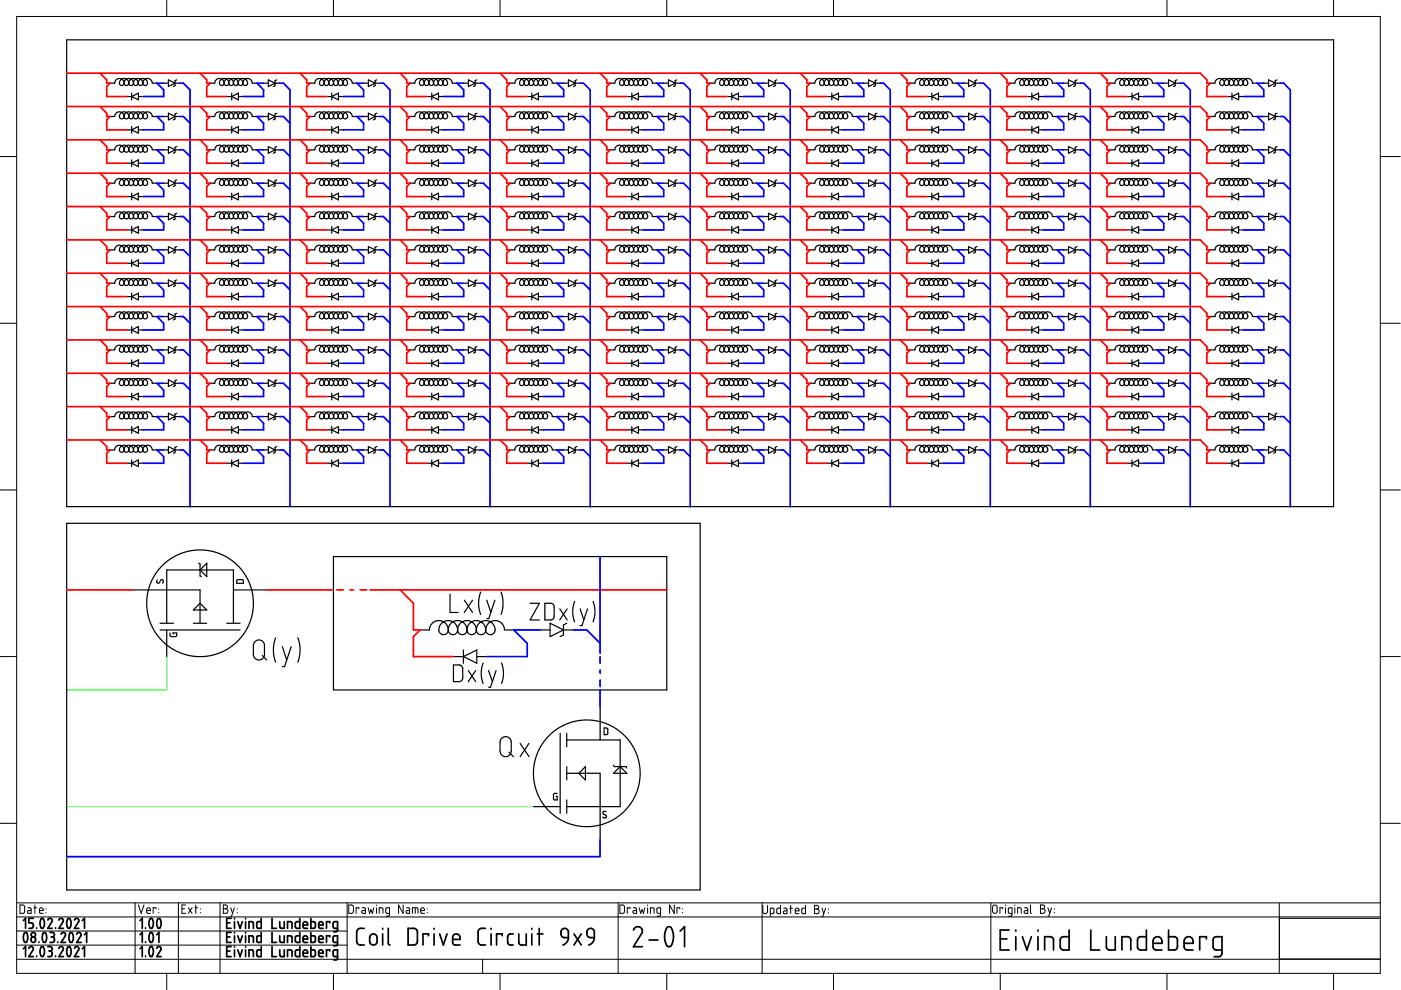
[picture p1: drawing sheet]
<svg xmlns="http://www.w3.org/2000/svg" width="297mm" height="210mm" viewBox="0 0 297 210" stroke-linecap="round" stroke-linejoin="round" font-family="sans-serif">
<g fill="none" stroke="#000" stroke-width=".21">
<path d="M35.3 0v3.5M70.7 0v3.5M106 0v3.5M141.4 0v3.5M176.7 0v3.5M247.4 0v3.5M282.7 0v3.5M3.5 3.5h289.2v202.9h-289.2zM-.1 33.2h3.6M292.7 33.2h4.2M-.1 68.5h3.6M292.7 68.5h4.2"/>
<path d="M-.1 103.9h3.6M292.7 103.9h4.2M-.1 139.2h3.6M292.7 139.2h4.2M-.1 174.6h3.6M292.7 174.6h4.2M3.5 191.4h289.2M3.5 197.4h70.1M3.5 194.4h289.2M4.2 191.9h.7l.3 .3v1.1l-.2 .3-.8 .1zM5.9 192.5h.5l.2 .2v1h-.5a.3 .3 0 0 1-.3-.3 .3 .3 0 0 1 .3-.3h.5M7.2 192.5h.6"/>
<path d="M7.4 191.9v1.8M8.4 193.1h.7l-.1-.6-.6 .1v.8l.1 .2 .6 .1M9.7 192.7v.1M9.7 193.5h.1M28.6 191.4v15M29.3 191.9l.6 1.8 .6-1.8M31.1 193.1h.8l-.2-.6-.5 .1-.1 .8 .2 .2 .6 .1M33.1 192.7v-.2h-.6v1.2M33.7 192.7v.1M33.7 193.5h.1M37.8 191.4v15M38.6 192.7h.6"/>
<path d="M39.3 191.9h-.7v1.8h.7M39.9 192.5l.8 1.2M40.7 192.5l-.8 1.2M41.3 192.5h.6M41.5 191.9v1.8M42.5 192.7v.1M42.5 193.5h.1M46.7 191.4v15M47.3 191.9h.7l.2 .3-.1 .3-.3 .2 .3 .1 .2 .2v.4l-.3 .2-.7 .1zM47.3 192.7h.5M48.9 192.5l.4 1.2M49.7 192.5l-.6 1.7h-.2"/>
<path d="M50.3 192.7v.1M50.3 193.5h.1M73.6 191.4v15M73.9 191.9h.7l.3 .3v1.1l-.2 .3-.8 .1zM76.1 192.7v-.2h-.6v1.2M76.8 192.5h.5l.2 .2v1h-.5a.3 .3 0 0 1-.3-.3 .3 .3 0 0 1 .3-.3h.5M78.1 192.5l.3 1.2 .3-.8 .3 .8 .2-1.2M79.8 191.9v.1M79.8 192.5v1.2M80.4 193.7v-1.2h.5l.3 .1v1.1M82.6 193.7l-.7-.2-.1-.8 .1-.2h.7v1.5l-.3 .2h-.4M85.5 191.9v1.8l-1-1.8v1.8"/>
<path d="M86.2 192.5h.5l.1 .2v1h-.4a.3 .3 0 0 1-.3-.3 .3 .3 0 0 1 .3-.3h.4M87.4 193.7v-1.2h1.1l.1 .2v1M88 192.5v1.2M89.2 193.1h.8l-.2-.6h-.3l-.2 .1-.1 .8 .2 .2 .6 .1M90.6 192.7v.1M90.6 193.5h.1M131.1 191.4v15M131.4 191.9h.6l.4 .3v1.1l-.3 .3-.7 .1zM133.6 192.7v-.2h-.6v1.2M134.3 192.5h.5l.2 .3v.9h-.5a.3 .3 0 0 1-.3-.3 .3 .3 0 0 1 .3-.3h.5M135.5 192.5l.3 1.2 .3-.8 .3 .8 .3-1.2M137.3 191.9v.1"/>
<path d="M137.3 192.5v1.2M137.9 193.7v-1.2h.5l.3 .1v1.1M140.1 193.7l-.8-.2v-.8l.1-.2h.7v1.5l-.3 .2h-.4M143 191.9v1.8l-1-1.8v1.8M144.1 192.7v-.2h-.6v1.2M144.7 192.7v.1M144.7 193.5h.1M161.6 191.4v15M161.7 192v1.3l.4 .4h.4l.2-.3v-1.4M163.3 193.7l.8-.1v-.8l-.2-.2h-.6v1.7M165.5 192v1.7h-.7v-1.1h.7M166.2 192.6h.4l.3 .2v.9h-.6a.3 .3 0 0 1-.2-.3 .3 .3 0 0 1 .2-.3h.6"/>
<path d="M167.4 192.6h.6M167.6 192v1.7M168.6 193.1h.8l-.1-.5-.6 .1-.1 .8 .2 .2h.6M170.8 192v1.7h-.7l-.1-.2 .1-.9h.7M172.7 192h.6l.3 .2-.1 .4-.3 .1 .3 .1 .2 .3-.1 .4-.2 .2h-.7zM172.7 192.7h.5M174.3 192.6l.3 1.1M175 192.6l-.5 1.7h-.2M175.6 192.7v.1M175.6 193.5v.1M210.1 191.4v15M210.6 192l.5-.1 .3 .4v1l-.3 .3h-.4l-.2-.3z"/>
<path d="M212.6 192.7v-.2h-.6v1.2M213.2 191.9v.1M213.2 192.5v1.2M214.6 193.7l-.8-.2v-.8l.1-.2h.7v1.5l-.3 .2h-.4M215.2 191.9v.1M215.2 192.5v1.2M215.8 193.7v-1.2h.5l.2 .1v1.1M217.2 192.5h.5l.2 .3v.9h-.5a.3 .3 0 0 1-.3-.3 .3 .3 0 0 1 .3-.3h.5M218.5 191.9v1.6l.2 .2M220.6 191.9h.6l.3 .2-.1 .4-.3 .2 .3 .1 .2 .2-.1 .4-.2 .2-.7 .1zM220.6 192.7h.5M222.2 192.5l.4 1.2"/>
<path d="M222.9 192.5l-.5 1.7h-.2M223.5 192.7v.1M223.5 193.5h.1M271.2 191.5v14.9M271.3 194.6v8.7M271.4 194.7h21M3.5 200.4h70.1M3.5 203.4h289.2M35.3 206.4v3.5M70.7 206.4v3.5M102.3 203.4v3M106 206.4v3.5"/>
<path d="M141.4 206.4v3.5M176.7 206.4v3.5M212.1 206.4v3.5M247.4 206.4v3.5M271.2 203.3h21.2M282.7 206.4v3.5"/>
</g>
<g fill="none" stroke="#000" stroke-width=".36">
<path d="M5 195.2l.4-.5v2.1M5.2 197.8a.65 .65 0 0 1 .7 .8l-.2 .9a.38 .38 0 0 1-.5 .3 .38 .38 0 0 1-.2-.5v-.8zM6.7 198.8l.3-.2 .4 .2 .1 .6-.2 .4h-.4l-.2-.2zM7.1 194.7h-1v1h.7l.3 .3-.2 .7-.8 .1M7.8 196.7v.1M8.3 199.7v.1M8.7 194.8a.59 .59 0 0 1 .7 .7l-.1 1.1a.4 .4 0 0 1-.6 .2 .4 .4 0 0 1-.2-.6v-.6zM9.2 197.8a.65 .65 0 0 1 .7 .8l-.1 .9a.38 .38 0 0 1-.5 .3 .38 .38 0 0 1-.3-.5v-.9zM10.1 195.1l.4-.4 .5 .3v.3l-.9 1.5h1M10.6 197.7h.7l.2 .3v.4l-.4 .2M10.8 198.6h.3M11.1 198.6l.4 .4v.5l-.3 .3h-.6"/>
<path d="M11.8 196.7v.1M12.3 199.7v.1M12.5 195.1l.2-.3 .4-.1 .3 .5-.9 1.6h.9M13 198.1l.1-.3 .4-.1 .4 .4-.9 1.7h.9M14.4 194.8a.6 .6 0 0 1 .7 .8l-.2 1a.4 .4 0 0 1-.5 .2 .4 .4 0 0 1-.2-.6l-.1-.6zM14.9 197.8a.62 .62 0 0 1 .6 .8l-.1 .9a.39 .39 0 0 1-.5 .3 .39 .39 0 0 1-.2-.5l-.1-.8zM15.8 195.1l.4-.4 .5 .3v.3l-.9 1.5h.9M16.3 198.1l.1-.3 .4-.1 .4 .4-.9 1.7h.9M17.4 195.2l.5-.5v2.1M17.9 198.2l.5-.5v2.1M29.7 195.2l.5-.5v2.1M29.7 198.2l.5-.5v2.1"/>
<path d="M30.9 196.7v.1M30.9 199.7v.1M31.8 194.8a.59 .59 0 0 1 .7 .7l-.1 1.1a.4 .4 0 0 1-.6 .2 .4 .4 0 0 1-.2-.6v-.8zM31.8 197.8a.64 .64 0 0 1 .7 .8l-.1 .9a.38 .38 0 0 1-.5 .3 .38 .38 0 0 1-.3-.5v-.9zM33.2 198.2l.5-.5v2.1M33.5 194.8a.57 .57 0 0 1 .6 .7l-.1 1.1a.39 .39 0 0 1-.5 .1 .39 .39 0 0 1-.2-.5l-.1-.7zM48.1 195.7h.7M48.1 198.6h.7M49 194.7h-.9v2.1h.9M49 197.7h-.9v2.1h.9M49.7 194.7v.1M49.7 195.4v1.4"/>
<path d="M49.7 197.7v.1M49.7 198.4v1.4M50.4 195.4l.5 1.4 .5-1.4M50.4 198.4l.5 1.4 .5-1.4M52.1 194.7v.1M52.1 195.4v1.4M52.1 197.7v.1M52.1 198.4v1.4M52.8 196.8v-1.4h.6l.3 .2v1.2M52.8 199.8v-1.4l.8 .1 .1 1.3M55.4 194.7v2.1h-.8l-.2-.2 .1-1 .2-.2h.7M55.4 197.7v2.1h-.8l-.2-.2 .1-1 .2-.2h.7"/>
<path d="M57.7 194.7v2.1h.9M57.7 197.7v2.1h.9M59.3 195.4v1.1l.3 .3h.7v-1.4M59.3 198.4v1.1l.3 .3h.7v-1.4M61 196.8v-1.4l.8 .1 .1 1.3M61 199.8v-1.4l.8 .1 .1 1.3M63.6 194.7v2.1h-.8l-.2-.3 .1-.9 .9-.2M63.6 197.7v2.1l-.8-.1-.2-.2 .1-.9 .2-.2h.7M64.3 196.1h.9l-.2-.6-.4-.1-.3 .2v.9l.2 .3h.7M64.3 199.1h.9l-.2-.6-.4-.1-.3 .2v.9l.2 .3h.7M65.9 194.7v2.1h.8l.2-.3-.1-.9-.3-.2h-.6M65.9 197.7v2.1h.8l.2-.3-.1-.9-.2-.2h-.7"/>
<path d="M67.6 196.1h.9l-.2-.6-.4-.1-.3 .2v.9l.2 .3h.7M67.6 199.1h.9l-.2-.6-.4-.1-.3 .2v.9l.2 .3h.7M69.9 195.7v-.3h-.7v1.4M69.9 198.6v-.2h-.7v1.4M71.6 196.8h-.7l-.2-.1-.1-1 .2-.2 .8-.1v1.9l-.2 .2h-.7M71.6 199.8h-.7l-.2-.2-.1-.9 .2-.2 .8-.1v1.9l-.2 .2h-.7M77.2 196.8l-1.1 .1-.5 .7 .1 2.3 .5 .4 1 .1M78.5 198.3l.4-.2 .4-.1 .4 .2 .2 .3v1.2l-.4 .6h-.7l-.4-.5v-1.1zM81.1 196.8v.2M81.1 198v2.4M82.3 196.8v3.3l.4 .3M86.5 196.8h1.3l.6 .5 .1 2.4-.1 .3-.4 .3-1.5 .1z"/>
<path d="M90.8 198.4v-.4h-1.1v2.4M92 196.8v.2M92 198v2.4M93.2 198l.8 2.4 .8-2.4M96 199.2h1.5v-.7l-.3-.4-.6-.1-.5 .3-.1 .3v1.3l.4 .5h1.1M102.9 196.8l-1.1 .1-.4 .6v2.4l.6 .5h.9M104.1 196.8v.2M104.1 198v2.4M106.5 198.4v-.4h-1.2v2.4M108.8 198l-.9 .1-.3 .5v1.2l.2 .4 .3 .2h.7M110 198v1.9l.5 .5h1.1v-2.4M112.8 196.8v.2"/>
<path d="M112.8 198v2.4M113.9 198h1.2M114.3 196.8v3.6M119.1 197.1l.7-.3 .6 .3 .1 .4v1.3h-1l-.4-.3-.2-1zM120.5 198.8l-.3 1-.9 .6M121.7 198l1.6 2.4M123.3 198l-1.6 2.4M124.7 197.1l.6-.3 .6 .4 .1 1.6h-.9l-.5-.3-.2-1zM126 198.8l-.3 1-.9 .6M134.3 197.2l.3-.5 .5-.2 .6 .1 .4 .4v.7l-1.8 3h1.9M137.6 199.3h1.9M141.4 196.7l.4-.2 .5 .2 .5 1.4-.2 1.7-.3 .7-.4 .2-.5-.2-.5-1.4v-1.1z"/>
<path d="M144.2 197.4l.9-.9v4.2M212.1 199.1h1.4M214 197.2h-1.9v4.2h1.9M215.4 197.2v.2M215.4 198.6v2.8M216.8 198.6l.9 2.8 1-2.8M220.1 197.2v.2M220.1 198.6v2.8M226.7 197.2v4.2h-1.5l-.4-.6 .1-1.8 .5-.4h1.3M231.3 197.2v4.2h1.9M234.6 198.6v2.3l.5 .5h1.4v-2.8M243.1 197.2v4.2l-1.6-.1-.3-.4 .1-1.9 .4-.4h1.4"/>
<path d="M247.8 197.2v4.2l1.5-.1 .3-.4v-1.9l-.5-.4h-1.3M255.8 199.1v-.5h-1.4v2.8M5 201.2l.4-.5v2.1M6.1 201l.4-.3 .5 .2v.4l-.9 1.5h1M7.8 202.7v.1M8.7 200.8a.58 .58 0 0 1 .7 .7l-.1 1a.38 .38 0 0 1-.5 .3 .38 .38 0 0 1-.2-.6l-.1-.7zM10.1 200.7h.6l.3 .2v.5l-.4 .2M10.4 201.6h.2M10.6 201.6l.4 .3v.7l-.3 .2h-.6M11.8 202.7v.1M12.5 201l.2-.3h.4l.3 .4-.9 1.7h.9M14.4 200.8a.58 .58 0 0 1 .7 .7l-.2 1a.38 .38 0 0 1-.4 .3 .38 .38 0 0 1-.3-.5l-.1-.8z"/>
<path d="M15.8 201l.4-.3 .4 .2 .1 .4-.9 1.5h.9M17.4 201.2l.5-.5v2.1M29.7 201.2l.5-.5v2.1M30.9 202.7v.1M31.9 200.7a.71 .71 0 0 1 .6 1l-.1 .8a.38 .38 0 0 1-.5 .3 .38 .38 0 0 1-.3-.6v-.8zM33.2 201l.4-.3 .5 .2v.4l-.9 1.5h1M48.1 201.6h.7M49 200.7h-.9v2.1h.9M49.7 200.7v.1M49.7 201.4v1.4M50.4 201.4l.5 1.4 .5-1.4M52.1 200.7v.1"/>
<path d="M52.1 201.4v1.4M52.8 202.8v-1.4h.7l.2 .1v1.3M55.4 200.7v2.1h-.8l-.2-.3 .1-.9 .2-.2h.7M57.7 200.7v2.1h.9M59.3 201.4v1.1l.3 .3h.7v-1.4M61 202.8v-1.4h.6l.2 .1 .1 1.3M63.6 200.7v2.1h-.8l-.2-.3 .1-1 .2-.1h.7M64.3 202.1h.9l-.1-.6-.5-.1-.3 .2v.9l.2 .3h.7M65.9 200.7v2.1h.8l.2-.3-.1-1-.2-.1h-.7M67.6 202.1h.9l-.1-.6-.5-.1-.3 .2v.9l.2 .3h.7M69.9 201.6v-.2h-.7v1.4M71.6 202.8h-.7l-.2-.2-.1-.9 .2-.2 .8-.1v1.9l-.3 .2h-.6"/>
<path d="M221.5 201.4v-2.8h1.3l.4 .2 .2 .4v2.2M237.9 201.4v-2.8h1.3l.4 .2 .2 .4v2.2M244.5 200h1.9l-.1-.7-.3-.5-.8-.2-.5 .3-.2 .5v1.5l.5 .5h1.4M251.1 200h1.8v-.7l-.3-.5-.8-.2-.6 .5-.1 1.7 .1 .4 .3 .2h1.4M259.1 201.4h-1.3l-.5-.3-.1-1.9 .3-.5 1.6-.1v3.6l-.1 .3-.4 .3h-1.2"/>
<circle cx="7.1" cy="198.2" r=".48"/>
</g>
<g fill="none" stroke="#000" stroke-width=".25">
<path d="M14.1 8.4h268.6v99h-268.6zM23.3 17.6h1l.2-.6 .7-.4 .7 .2 .4 .8M26.3 17.6l-.3 .5-.5-.1-.2-.5 .2-.5 .5-.3h.6l.5 .3 .2 .6M26.3 17.6l.1 .3 .4 .2 .3-.1 .2-.4M26.3 17.6l.2-.6 .7-.4 .7 .2 .4 .8M27.3 17.6l.2-.6 .7-.4 .7 .2 .4 .8M27.3 17.6l.1 .4 .3 .1 .4-.1 .2-.4M27.9 19.7v1.5M28.3 17.6l.2-.6 .7-.4 .7 .2 .4 .8M28.3 17.6l.1 .4 .3 .1 .4-.1 .2-.4M29.3 17.6l.2-.6 .5-.3h.5l.6 .3 .2 .5-.2 .5-.5 .1-.2-.1-.1-.4M29.3 17.6l.1 .4 .3 .1 .4-.1 .2-.4"/>
<path d="M30.3 17.6l.2-.6 .7-.4 .7 .2 .4 .8h1M34.6 17.6h1.1M35.7 16.9l1.4 .7-1.4 .8zM37.1 17.6h1.1M37.5 16.9l-.4 .2v1.1l-.3 .2M44.5 17.6h1l.3-.6 .6-.4 .7 .2 .4 .8M47.5 17.6l-.2 .4-.4 .1-.2-.1-.2-.5 .5-.7 .6-.2 .7 .4 .2 .6M47.5 17.6l.1 .4 .3 .1 .4-.1 .2-.4M47.5 17.6l.3-.6 .6-.4 .7 .2 .4 .8M48.5 17.6l.2-.6 .7-.4 .7 .2 .4 .8M48.5 17.6l.1 .4 .3 .1 .4-.1 .2-.4M49.1 19.7v1.5"/>
<path d="M49.5 17.6l.2-.6 .7-.4 .7 .2 .4 .8M49.5 17.6l.1 .4 .3 .1 .4-.1 .2-.4M50.5 17.6l.1-.4 .4-.5 .6-.1 .5 .2 .4 .5-.1 .6-.6 .2-.3-.5M50.5 17.6l.1 .4 .3 .1 .4-.1 .2-.4M51.5 17.6l.2-.6 .7-.4 .7 .3 .4 .7h1M55.8 17.6h1.1M56.9 16.9l1.4 .7-1.4 .8zM58.3 17.6h1.1M58.7 16.9l-.4 .2v1.1l-.3 .2M65.7 17.6h1l.3-.6 .6-.4 .7 .2 .4 .8M68.7 17.6l-.1 .4-.4 .1-.3-.1-.2-.5 .4-.6 .7-.3 .7 .4 .2 .6M68.7 17.6l.2 .4 .3 .1 .4-.1 .1-.4"/>
<path d="M68.7 17.6l.3-.6 .6-.4 .7 .2 .4 .8M69.7 17.6l.3-.6 .6-.4 .8 .3 .3 .7M69.7 17.6l.1 .4 .3 .1 .4-.1 .2-.4M70.3 19.7v1.5M70.7 17.6l.3-.6 .6-.4 .8 .3 .3 .7M70.7 17.6l.1 .4 .3 .1 .4-.1 .2-.4M71.7 17.6l.3-.7 .8-.3 .6 .4 .3 .6-.2 .4-.2 .1-.5-.1-.1-.4M71.7 17.6l.1 .4 .3 .1 .4-.1 .2-.4M72.7 17.6l.2-.6 .7-.4 .8 .3 .3 .7h1M77 17.6h1.1M78.1 16.9l1.4 .7-1.4 .8zM79.5 17.6h1.1"/>
<path d="M79.9 16.9l-.4 .2v1.1l-.3 .2M87 17.6h.9l.3-.6 .6-.4 .8 .3 .3 .7M89.9 17.6l-.1 .4-.4 .1-.3-.1-.2-.5 .4-.6 .7-.3 .7 .4 .2 .6M89.9 17.6l.2 .4 .3 .1 .4-.1 .1-.4M89.9 17.6l.3-.6 .6-.4 .8 .3 .3 .7M90.9 17.6l.3-.6 .6-.4 .8 .3 .3 .7M90.9 17.6l.2 .4 .3 .1 .4-.1 .1-.4M91.5 19.7v1.5M91.9 17.6l.3-.6 .6-.4 .8 .3 .3 .7M91.9 17.6l.2 .4 .3 .1 .4-.1 .1-.4M92.9 17.6l.3-.6 .6-.4 .7 .2 .4 .7-.1 .4-.3 .2-.4-.1-.2-.4M92.9 17.6l.1 .4 .3 .1 .4-.1 .2-.4"/>
<path d="M93.9 17.6l.2-.6 .7-.4 .8 .3 .3 .7h1M98.3 17.6h1M99.3 16.9l1.4 .7-1.4 .8zM100.7 17.6h1.1M101.1 16.9l-.4 .2v1.1l-.3 .2M108.2 17.6h1l.2-.6 .6-.4 .8 .3 .3 .7M111.1 17.6l-.1 .4-.5 .1-.3-.3v-.6l.5-.5h.6l.6 .3 .2 .6M111.1 17.6l.2 .4 .3 .1 .4-.1 .1-.4M111.1 17.6l.3-.6 .6-.4 .8 .3 .3 .7M112.1 17.6l.3-.6 .6-.4 .8 .3 .3 .7M112.1 17.6l.2 .4 .3 .1 .4-.1 .1-.4M112.8 19.7v1.5"/>
<path d="M113.1 17.6l.3-.6 .6-.4 .8 .3 .3 .7M113.1 17.6l.2 .4 .3 .1 .4-.1 .1-.4M114.1 17.6l.3-.6 .6-.4 .7 .2 .4 .7-.1 .4-.3 .2-.4-.1-.2-.4M114.1 17.6l.2 .4 .3 .1 .4-.1 .1-.4M115.1 17.6l.3-.6 .6-.4 .8 .3 .3 .7h1M119.5 17.6h1M120.5 16.9l1.4 .7-1.4 .8zM121.9 17.6h1.1M122.3 16.9l-.4 .2v1.1l-.3 .2M129.4 17.6h.9l.3-.6 .7-.4 .7 .3 .3 .7M132.3 17.6v.3l-.4 .2-.4-.1-.2-.4 .3-.6 .6-.4 .8 .3 .3 .7M132.3 17.6l.2 .4 .3 .1 .4-.1 .1-.4"/>
<path d="M132.3 17.6l.3-.6 .6-.4 .8 .3 .3 .7M133.3 17.6l.3-.6 .6-.4 .8 .3 .3 .7M133.3 17.6l.2 .4 .3 .1 .3-.1 .2-.4M134 19.7v1.5M134.3 17.6l.3-.6 .6-.4 .8 .3 .3 .7M134.3 17.6l.2 .4 .3 .1 .3-.1 .2-.4M135.3 17.6l.2-.6 .7-.4 .7 .2 .4 .7-.1 .4-.3 .2-.4-.1-.2-.4M135.3 17.6l.2 .4 .3 .1 .3-.1 .2-.4M136.3 17.6l.2-.6 .7-.4 .8 .3 .3 .7h1M140.7 17.6h1M141.7 16.9l1.5 .7-1.5 .8zM143.2 17.6h1"/>
<path d="M143.5 16.9l-.3 .2v1.1l-.4 .2M150.6 17.6h1l.2-.6 .7-.4 .7 .3 .3 .7M153.5 17.6l-.1 .3-.3 .2-.4-.1-.2-.3 .3-.7 .7-.4 .7 .3 .3 .7M153.5 17.6l.2 .4 .3 .1 .3-.1 .2-.4M153.5 17.6l.3-.6 .7-.4 .7 .3 .3 .7M154.5 17.6l.2-.6 .7-.4 .8 .3 .3 .7M154.5 17.6l.1 .3 .4 .2 .3-.1 .2-.4M155.2 19.7v1.5M155.5 17.6l.2-.6 .7-.4 .8 .3 .3 .7M155.5 17.6l.1 .3 .4 .2 .3-.1 .2-.4M156.5 17.6l.2-.6 .7-.4 .7 .2 .4 .6v.4l-.3 .3-.5-.1-.2-.4M156.5 17.6l.1 .3 .4 .2 .3-.1 .2-.4"/>
<path d="M157.5 17.6l.2-.6 .7-.4 .8 .3 .3 .7h1M161.9 17.6h1M162.9 16.9l1.5 .7-1.5 .8zM164.4 17.6h1M164.7 16.9l-.3 .2v1.1l-.4 .2M171.8 17.6h1l.2-.6 .7-.4 .8 .3 .3 .7M174.8 17.6l-.4 .5h-.3l-.3-.2v-.6l.4-.5 .5-.2 .6 .2 .3 .3 .1 .5M174.8 17.6l.1 .3 .3 .2 .4-.1 .1-.4M174.8 17.6l.2-.6 .7-.4 .7 .3 .3 .7M175.7 17.6l.3-.6 .7-.4 .7 .3 .3 .7M175.7 17.6l.2 .3 .3 .2 .4-.1 .1-.4M176.4 19.7v1.5"/>
<path d="M176.7 17.6l.3-.6 .7-.4 .6 .2 .4 .8M176.7 17.6l.1 .3 .4 .2 .3-.1 .2-.4M177.7 17.6l.2-.6 .7-.4 .7 .2 .4 .7-.1 .4-.3 .2-.4-.1-.2-.4M177.7 17.6l.1 .3 .4 .2 .3-.1 .2-.4M178.7 17.6l.3-.6 .6-.4 .7 .2 .4 .8h1M183.1 17.6h1M184.1 16.9l1.5 .7-1.5 .8zM185.6 17.6h1M185.9 16.9l-.3 .2v1.1l-.4 .2M193 17.6h1l.2-.6 .7-.4 .7 .2 .4 .8M196 17.6l-.2 .4-.4 .1-.4-.2v-.5l.4-.6 .6-.2 .8 .4 .2 .6M196 17.6l.1 .3 .3 .2 .4-.1 .2-.4"/>
<path d="M196 17.6l.2-.6 .7-.4 .6 .2 .5 .8M197 17.6l.2-.6 .7-.4 .6 .2 .4 .8M197 17.6l.1 .3 .3 .2 .4-.1 .2-.4M197.6 19.7v1.5M198 17.6l.2-.6 .7-.4 .6 .2 .4 .8M198 17.6l.1 .3 .3 .2 .4-.1 .1-.4M198.9 17.6l.2-.4 .4-.5 .5-.1 .5 .2 .4 .5-.1 .6-.5 .2-.2-.1-.2-.4M198.9 17.6l.2 .3 .3 .2 .3-.1 .2-.4M199.9 17.6l.3-.6 .7-.4 .6 .2 .4 .8h1M204.3 17.6h1.1M205.4 16.9l1.4 .7-1.4 .8zM206.8 17.6h1"/>
<path d="M207.1 16.9l-.3 .2v1.1l-.4 .2M214.2 17.6h1l.2-.6 .7-.4 .7 .2 .4 .8M217.2 17.6l-.4 .5-.5-.1-.1-.5 .2-.5 .5-.3h.6l.5 .3 .2 .6M217.2 17.6l.1 .3 .3 .2 .4-.1 .2-.4M217.2 17.6l.2-.6 .7-.4 .7 .2 .4 .8M218.2 17.6l.2-.6 .7-.4 .7 .2 .4 .8M218.2 17.6l.1 .4 .3 .1 .4-.1 .2-.4M218.8 19.7v1.5M219.2 17.6l.2-.6 .7-.4 .6 .2 .4 .8M219.2 17.6l.1 .4 .3 .1 .4-.1 .2-.4M220.2 17.6l.1-.4 .4-.5 .5-.1 .5 .2 .4 .5-.1 .6-.5 .2-.4-.5M220.2 17.6l.1 .4 .3 .1 .4-.1 .1-.4"/>
<path d="M221.1 17.6l.3-.6 .7-.4 .6 .2 .4 .8h1M225.5 17.6h1M226.5 16.9l1.5 .7-1.5 .8zM228 17.6h1M228.3 16.9l-.3 .2v1.1l-.4 .2M235.4 17.6h1l.2-.6 .7-.4 .7 .2 .4 .8M238.4 17.6l-.2 .4-.4 .1-.3-.1-.1-.5 .4-.7 .7-.2 .7 .4 .2 .6M238.4 17.6l.1 .4 .3 .1 .4-.1 .2-.4M238.4 17.6l.2-.6 .7-.4 .7 .2 .4 .8M239.4 17.6l.2-.6 .7-.4 .7 .2 .4 .8M239.4 17.6l.1 .4 .3 .1 .4-.1 .2-.4M240 19.7v1.5"/>
<path d="M240.4 17.6l.2-.6 .7-.4 .7 .2 .4 .8M240.4 17.6l.1 .4 .3 .1 .4-.1 .2-.4M241.4 17.6l.2-.6 .7-.4 .6 .2 .4 .5v.5l-.3 .3-.5-.1-.1-.4M241.4 17.6l.1 .4 .3 .1 .4-.1 .2-.4M242.4 17.6l.2-.6 .6-.4 .8 .3 .3 .7h1M246.7 17.6h1.1M247.8 16.9l1.4 .7-1.4 .8zM249.2 17.6h1M249.5 16.9l-.3 .2v1.1l-.4 .2M256.6 17.6h1l.2-.6 .7-.4 .7 .2 .4 .8M259.6 17.6l-.2 .4-.4 .1-.3-.1-.1-.5 .3-.6 .8-.3 .6 .4 .3 .6M259.6 17.6l.1 .4 .3 .1 .4-.1 .2-.4"/>
<path d="M259.6 17.6l.2-.6 .7-.4 .7 .3 .4 .7M260.6 17.6l.2-.6 .7-.4 .7 .3 .4 .7M260.6 17.6l.1 .4 .3 .1 .4-.1 .2-.4M261.2 19.7v1.5M261.6 17.6l.2-.6 .7-.4 .7 .3 .4 .7M261.6 17.6l.1 .4 .3 .1 .4-.1 .2-.4M262.6 17.6l.3-.7 .7-.3 .7 .4 .3 .6-.2 .4-.3 .1-.4-.1-.1-.4M262.6 17.6l.1 .4 .3 .1 .4-.1 .2-.4M263.6 17.6l.2-.6 .7-.4 .7 .3 .3 .7h1M267.9 17.6h1.1M269 16.9l1.4 .7-1.4 .8zM270.4 17.6h1"/>
<path d="M270.7 16.9l-.3 .2v1.1l-.4 .2M23.3 24.7h1l.2-.6 .7-.4 .7 .2 .4 .8M23.3 31.8h1l.3-.7 .6-.3 .7 .2 .4 .8M23.3 38.8h1l.3-.7 .6-.3 .7 .2 .4 .8M26.3 24.7l-.3 .5-.5-.1-.2-.5 .2-.6 .5-.3h.6l.5 .4 .2 .6M26.3 24.7l.1 .3 .4 .2 .3-.1 .2-.4M26.3 24.7l.2-.7 .7-.3 .7 .2 .4 .8M26.3 31.8l-.3 .5-.5-.1-.2-.5 .2-.6 .5-.3h.6l.5 .4 .2 .6M26.3 31.8l.1 .3 .4 .2 .3-.1 .2-.4M26.3 31.8l.2-.7 .7-.3 .7 .2 .4 .8M26.3 38.8l-.3 .5-.5-.1-.2-.5 .2-.5 .6-.3h.6l.4 .3 .2 .6M26.3 38.8l.1 .4 .4 .1 .3-.1 .2-.4"/>
<path d="M26.3 38.8l.2-.6 .7-.4 .7 .2 .4 .8M26.9 20.5h1M26.9 27.5h1M26.9 34.6h1M27.3 24.7l.2-.7 .7-.3 .7 .2 .4 .8M27.3 24.7l.1 .3 .3 .2 .4-.1 .2-.4M27.3 31.8l.2-.7 .7-.3 .7 .2 .4 .8M27.3 31.8l.1 .3 .4 .2 .3-.1 .2-.4M27.3 38.8l.2-.6 .7-.4 .7 .2 .4 .8M27.3 38.8l.1 .4 .4 .1 .3-.1 .2-.4M27.9 26.8v1.4M27.9 33.9v1.4"/>
<path d="M27.9 20.5l1.4-.8v1.5zM27.9 27.5l1.4-.7v1.4zM27.9 34.6l1.4-.7v1.4zM28.3 24.7l.2-.7 .7-.3 .7 .2 .4 .8M28.3 24.7l.1 .3 .3 .2 .4-.1 .2-.4M28.3 31.8l.2-.7 .7-.3 .7 .2 .4 .8M28.3 31.8l.1 .3 .4 .2 .3-.1 .2-.4M28.3 38.8l.2-.6 .7-.4 .7 .2 .4 .8M28.3 38.8l.1 .4 .4 .1 .3-.1 .2-.4M29.3 24.7l.2-.7 .5-.3h.5l.6 .4 .2 .5-.2 .5-.5 .1-.3-.5M29.3 24.7l.1 .3 .3 .2 .4-.1 .2-.4M29.3 31.8l.1-.5 .4-.4 .6-.1 .5 .2 .3 .5v.6l-.6 .2-.3-.5"/>
<path d="M29.3 31.8l.1 .3 .4 .2 .3-.1 .2-.4M29.3 38.8l.2-.6 .5-.3h.6l.5 .3 .2 .6-.2 .4-.5 .1-.3-.5M29.3 38.8l.1 .4 .4 .1 .3-.1 .2-.4M29.3 20.5h1.1M29.3 27.5h1.1M29.3 34.6h1.1M30.3 24.7l.2-.7 .7-.3 .7 .2 .4 .8h1M30.3 31.8l.2-.7 .7-.3 .7 .2 .4 .8h1M30.3 38.8l.2-.6 .7-.4 .7 .2 .4 .8h1M34.6 24.7h1.1M34.6 31.8h1.1M34.6 38.8h1.1"/>
<path d="M35.7 24l1.4 .7-1.4 .7zM35.7 31.1l1.4 .7-1.4 .7zM35.7 38.1l1.4 .7-1.4 .8zM37.1 24.7h1.1M37.1 31.8h1.1M37.1 38.8h1.1M37.5 24l-.4 .2v1l-.3 .2M37.5 31.1l-.4 .1v1.1l-.3 .2M37.5 38.1l-.4 .2v1.1l-.3 .2M44.5 24.7h1l.3-.7 .6-.3 .7 .2 .4 .8M44.5 31.8h1l.3-.7 .6-.3 .7 .2 .4 .8M44.5 38.8h1l.3-.6 .6-.4 .7 .2 .4 .8"/>
<path d="M47.5 24.7l-.2 .4-.4 .1-.3-.2-.1-.4 .4-.7 .7-.2 .7 .4 .2 .6M47.5 24.7l.1 .3 .3 .2 .4-.1 .2-.4M47.5 24.7l.3-.7 .6-.3 .7 .2 .4 .8M47.5 31.8l-.2 .4-.3 .1-.4-.2-.1-.5 .4-.7 .7-.1 .7 .4 .2 .6M47.5 31.8l.1 .3 .4 .2 .3-.1 .2-.4M47.5 31.8l.3-.7 .6-.3 .7 .2 .4 .8M47.5 38.8l-.2 .4-.3 .1-.4-.1-.1-.5 .4-.7 .7-.2 .7 .4 .2 .6M47.5 38.8l.1 .4 .4 .1 .3-.1 .2-.4M47.5 38.8l.3-.6 .6-.4 .7 .2 .4 .8M48.1 20.5h1M48.1 27.5h1M48.1 34.6h1"/>
<path d="M48.5 24.7l.2-.7 .7-.3 .7 .2 .4 .8M48.5 24.7l.1 .3 .3 .2 .4-.1 .2-.4M48.5 31.8l.2-.7 .7-.3 .7 .2 .4 .8M48.5 31.8l.1 .3 .4 .2 .3-.1 .2-.4M48.5 38.8l.2-.6 .7-.4 .7 .2 .4 .8M48.5 38.8l.1 .4 .4 .1 .3-.1 .2-.4M49.1 26.8v1.4M49.1 33.9v1.4M49.1 20.5l1.4-.8v1.5zM49.1 27.5l1.4-.7v1.4zM49.1 34.6l1.4-.7v1.4zM49.5 24.7l.2-.7 .7-.3 .7 .2 .4 .8"/>
<path d="M49.5 24.7l.1 .3 .3 .2 .4-.1 .2-.4M49.5 31.8l.2-.7 .7-.3 .7 .2 .4 .8M49.5 31.8l.1 .3 .4 .2 .3-.1 .2-.4M49.5 38.8l.2-.6 .7-.4 .7 .2 .4 .8M49.5 38.8l.1 .4 .4 .1 .3-.1 .2-.4M50.5 24.7l.1-.4 .4-.5 .6-.1 .5 .2 .4 .5-.1 .6-.6 .2-.3-.5M50.5 24.7l.1 .3 .3 .2 .4-.1 .2-.4M50.5 31.8l.1-.5 .4-.4 .6-.1 .5 .2 .4 .5-.1 .6-.6 .2-.3-.5M50.5 31.8l.1 .3 .4 .2 .3-.1 .2-.4M50.5 38.8l.2-.6 .3-.2 .6-.2 .5 .2 .4 .5-.1 .7-.6 .1-.3-.5M50.5 38.8l.1 .4 .4 .1 .3-.1 .2-.4M50.5 20.5h1.1"/>
<path d="M50.5 27.5h1.1M50.5 34.6h1.1M51.5 24.7l.2-.7 .7-.3 .7 .3 .4 .7h1M51.5 31.8l.2-.7 .7-.3 .7 .2 .4 .8h1M51.5 38.8l.2-.6 .7-.4 .7 .3 .4 .7h1M55.8 24.7h1.1M55.8 31.8h1.1M55.8 38.8h1.1M56.9 24l1.4 .7-1.4 .7zM56.9 31.1l1.4 .7-1.4 .7zM56.9 38.1l1.4 .7-1.4 .8zM58.3 24.7h1.1"/>
<path d="M58.3 31.8h1.1M58.3 38.8h1.1M58.7 24l-.4 .2v1l-.3 .2M58.7 31.1l-.4 .1v1.1l-.3 .2M58.7 38.1l-.4 .2v1.1l-.3 .2M65.7 24.7h1l.3-.7 .6-.3 .7 .2 .4 .8M65.7 31.8h1l.3-.7 .6-.3 .7 .2 .4 .8M65.7 38.8h1l.3-.6 .6-.4 .7 .2 .4 .8M68.7 24.7l-.1 .4-.4 .1-.4-.2-.1-.4 .5-.7 .6-.2 .7 .3 .2 .7M68.7 24.7l.1 .3 .4 .2 .4-.1 .1-.4M68.7 24.7l.3-.7 .6-.3 .7 .2 .4 .8M68.7 31.8l-.1 .4-.4 .1-.4-.2-.1-.5 .5-.7 .6-.1 .7 .3 .2 .7"/>
<path d="M68.7 31.8l.1 .3 .4 .2 .4-.1 .1-.4M68.7 31.8l.3-.7 .6-.3 .7 .2 .4 .8M68.7 38.8l-.1 .4-.4 .1-.4-.1-.1-.5 .5-.7 .6-.2 .7 .4 .2 .6M68.7 38.8l.1 .4 .4 .1 .4-.1 .1-.4M68.7 38.8l.3-.6 .6-.4 .7 .2 .4 .8M69.3 20.5h1M69.3 27.5h1M69.3 34.6h1M69.7 24.7l.3-.7 .6-.3 .8 .3 .3 .7M69.7 24.7l.1 .3 .3 .2 .4-.1 .2-.4M69.7 31.8l.3-.7 .6-.3 .8 .2 .3 .8M69.7 31.8l.1 .3 .4 .2 .3-.1 .2-.4"/>
<path d="M69.7 38.8l.3-.6 .6-.4 .7 .3 .4 .7M69.7 38.8l.1 .4 .4 .1 .3-.1 .2-.4M70.3 26.8v1.4M70.3 33.9v1.4M70.3 20.5l1.5-.8v1.5zM70.3 27.5l1.5-.7v1.4zM70.3 34.6l1.5-.7v1.4zM70.7 24.7l.3-.7 .6-.3 .8 .3 .3 .7M70.7 24.7l.1 .3 .3 .2 .4-.1 .2-.4M70.7 31.8l.3-.7 .6-.3 .8 .2 .3 .8M70.7 31.8l.1 .3 .4 .2 .3-.1 .2-.4M70.7 38.8l.3-.6 .6-.4 .7 .3 .4 .7"/>
<path d="M70.7 38.8l.1 .4 .4 .1 .3-.1 .2-.4M71.7 24.7l.3-.7 .8-.3 .6 .3 .3 .7-.2 .4-.3 .1-.4-.2-.1-.3M71.7 24.7l.1 .3 .3 .2 .4-.1 .2-.4M71.7 31.8l.2-.6 .6-.4 .6 .1 .5 .3 .1 .6-.2 .4h-.5l-.3-.4M71.7 31.8l.1 .3 .4 .2 .3-.1 .2-.4M71.7 38.8l.1-.4 .3-.4 .5-.2 .5 .1 .5 .4 .1 .8-.4 .2h-.3l-.3-.5M71.7 38.8l.1 .4 .4 .1 .3-.1 .2-.4M71.8 20.5h1M71.8 27.5h1M71.8 34.6h1M72.7 24.7l.2-.7 .7-.3 .8 .3 .3 .7h1M72.7 31.8l.2-.7 .7-.3 .8 .3 .3 .7h1"/>
<path d="M72.7 38.8l.2-.6 .7-.4 .7 .3 .4 .7h1M77 24.7h1.1M77 31.8h1.1M77 38.8h1.1M78.1 24l1.4 .7-1.4 .7zM78.1 31.1l1.4 .7-1.4 .7zM78.1 38.1l1.4 .7-1.4 .8zM79.5 24.7h1.1M79.5 31.8h1.1M79.5 38.8h1.1M79.9 24l-.4 .2v1l-.3 .2M79.9 31.1l-.4 .1v1.1l-.3 .2"/>
<path d="M79.9 38.1l-.4 .2v1.1l-.3 .2M87 24.7h.9l.3-.7 .6-.3 .8 .3 .3 .7M87 31.8h.9l.3-.7 .6-.3 .8 .2 .3 .8M87 38.8h.9l.3-.6 .6-.4 .8 .3 .3 .7M89.9 24.7l-.1 .4-.4 .1-.4-.2-.1-.4 .4-.6 .7-.3 .7 .3 .2 .7M89.9 24.7l.1 .3 .4 .2 .4-.1 .1-.4M89.9 24.7l.3-.7 .6-.3 .8 .3 .3 .7M89.9 31.8l-.1 .4-.4 .1-.4-.2-.1-.5 .4-.6 .7-.2 .7 .3 .2 .7M89.9 31.8l.1 .3 .4 .2 .4-.1 .1-.4M89.9 31.8l.3-.7 .6-.3 .8 .2 .3 .8M89.9 38.8l-.1 .4-.4 .1-.4-.1-.1-.5 .4-.6 .7-.3 .7 .4 .2 .6M89.9 38.8l.1 .4 .4 .1 .4-.1 .1-.4"/>
<path d="M89.9 38.8l.3-.6 .6-.4 .7 .3 .4 .7M90.5 20.5h1M90.5 27.5h1M90.5 34.6h1M90.9 24.7l.3-.7 .6-.3 .8 .3 .3 .7M90.9 24.7l.1 .3 .4 .2 .4-.1 .1-.4M90.9 31.8l.3-.7 .6-.3 .8 .3 .3 .7M90.9 31.8l.1 .3 .4 .2 .4-.1 .1-.4M90.9 38.8l.3-.6 .6-.4 .7 .3 .4 .7M90.9 38.8l.1 .4 .4 .1 .4-.1 .1-.4M91.5 26.8v1.4M91.5 33.9v1.4"/>
<path d="M91.5 20.5l1.5-.8v1.5zM91.5 27.5l1.5-.7v1.4zM91.5 34.6l1.5-.7v1.4zM91.9 24.7l.3-.7 .6-.3 .8 .3 .3 .7M91.9 24.7l.1 .3 .4 .2 .4-.1 .1-.4M91.9 31.8l.3-.7 .6-.3 .8 .3 .3 .7M91.9 31.8l.1 .3 .4 .2 .4-.1 .1-.4M91.9 38.8l.3-.6 .6-.4 .7 .3 .4 .7M91.9 38.8l.1 .4 .4 .1 .4-.1 .1-.4M92.9 24.7l.3-.7 .6-.3 .7 .2 .4 .6-.1 .5-.2 .2-.5-.1-.2-.4M92.9 24.7l.1 .3 .3 .2 .4-.1 .2-.4M92.9 31.8l.2-.6 .6-.4 .6 .1 .5 .5 .1 .5-.3 .4-.5-.1-.2-.4"/>
<path d="M92.9 31.8l.1 .3 .4 .2 .3-.1 .2-.4M92.9 38.8l.2-.5 .6-.4h.6l.5 .6 .1 .5-.3 .3-.5-.1-.2-.4M92.9 38.8l.1 .4 .4 .1 .3-.1 .2-.4M93 20.5h1M93 27.5h1M93 34.6h1M93.9 24.7l.2-.7 .7-.3 .8 .3 .3 .7h1M93.9 31.8l.2-.7 .7-.3 .8 .3 .3 .7h1M93.9 38.8l.2-.6 .7-.4 .7 .3 .4 .7h1M98.3 24.7h1M98.3 31.8h1M98.3 38.8h1"/>
<path d="M99.3 24l1.4 .7-1.4 .7zM99.3 31.1l1.4 .7-1.4 .7zM99.3 38.1l1.4 .7-1.4 .8zM100.7 24.7h1.1M100.7 31.8h1.1M100.7 38.8h1.1M101.1 24l-.4 .2v1l-.3 .2M101.1 31.1l-.4 .1v1.1l-.3 .2M101.1 38.1l-.4 .2v1.1l-.3 .2M108.2 24.7h1l.2-.7 .6-.3 .8 .3 .3 .7M108.2 31.8h1l.2-.7 .6-.3 .8 .3 .3 .7M108.2 38.8h1l.2-.6 .6-.4 .8 .3 .3 .7"/>
<path d="M111.1 24.7l-.1 .4-.5 .1-.3-.4v-.5l.5-.5 .6-.1 .6 .3 .2 .7M111.1 24.7l.2 .3 .3 .2 .4-.1 .1-.4M111.1 24.7l.3-.7 .6-.3 .8 .3 .3 .7M111.1 31.8l-.1 .4-.5 .1-.3-.4v-.6l.5-.4 .6-.1 .6 .3 .2 .7M111.1 31.8l.2 .3 .3 .2 .4-.1 .1-.4M111.1 31.8l.3-.7 .6-.3 .8 .3 .3 .7M111.1 38.8l-.1 .4-.5 .1-.3-.3v-.6l.5-.5h.6l.6 .3 .2 .6M111.1 38.8l.2 .4 .3 .1 .4-.1 .1-.4M111.1 38.8l.2-.6 .7-.4 .8 .3 .3 .7M111.7 20.5h1.1M111.7 27.5h1.1M111.7 34.6h1.1"/>
<path d="M112.1 24.7l.3-.7 .6-.3 .8 .3 .3 .7M112.1 24.7l.2 .4 .3 .1 .4-.1 .1-.4M112.1 31.8l.3-.7 .6-.3 .8 .3 .3 .7M112.1 31.8l.2 .4 .3 .1 .4-.1 .1-.4M112.1 38.8l.2-.6 .7-.4 .7 .3 .4 .7M112.1 38.8l.2 .4 .3 .1 .4-.1 .1-.4M112.8 26.8v1.4M112.8 33.9v1.4M112.8 20.5l1.4-.8v1.5zM112.8 27.5l1.4-.7v1.4zM112.8 34.6l1.4-.7v1.4zM113.1 24.7l.3-.7 .6-.3 .8 .3 .3 .7"/>
<path d="M113.1 24.7l.2 .4 .3 .1 .4-.1 .1-.4M113.1 31.8l.3-.7 .6-.3 .8 .3 .3 .7M113.1 31.8l.2 .4 .3 .1 .4-.1 .1-.4M113.1 38.8l.2-.6 .7-.4 .7 .3 .4 .7M113.1 38.8l.2 .4 .3 .1 .4-.1 .1-.4M114.1 24.7l.3-.7 .6-.3 .7 .2 .4 .6v.4l-.3 .3-.5-.1-.2-.4M114.1 24.7l.2 .4 .3 .1 .4-.1 .1-.4M114.1 31.8l.3-.7 .5-.3 .6 .1 .6 .5v.5l-.3 .4-.5-.1-.2-.4M114.1 31.8l.2 .4 .3 .1 .4-.1 .1-.4M114.1 38.8l.2-.6 .6-.3h.6l.6 .6v.5l-.3 .3-.5-.1-.2-.4M114.1 38.8l.2 .4 .3 .1 .4-.1 .1-.4M114.2 20.5h1"/>
<path d="M114.2 27.5h1M114.2 34.6h1M115.1 24.7l.3-.7 .6-.3 .8 .3 .3 .7h1M115.1 31.8l.3-.7 .6-.3 .8 .3 .3 .7h1M115.1 38.8l.2-.6 .7-.4 .7 .3 .4 .7h1M119.5 24.7h1M119.5 31.8h1M119.5 38.8h1M120.5 24l1.4 .7-1.4 .7zM120.5 31.1l1.4 .7-1.4 .7zM120.5 38.1l1.4 .7-1.4 .8zM121.9 24.7h1.1"/>
<path d="M121.9 31.8h1.1M121.9 38.8h1.1M122.3 24l-.4 .2v1l-.3 .2M122.3 31.1l-.4 .1v1.1l-.3 .2M122.3 38.1l-.4 .2v1.1l-.3 .2M129.4 24.7h.9l.3-.7 .7-.3 .7 .3 .3 .7M129.4 31.8h.9l.3-.7 .7-.3 .7 .3 .3 .7M129.4 38.8h.9l.2-.6 .8-.4 .7 .3 .3 .7M132.3 24.7l-.1 .4-.3 .1-.4-.1-.2-.4 .3-.7 .6-.3 .8 .3 .3 .7M132.3 24.7l.2 .4 .3 .1 .4-.1 .1-.4M132.3 24.7l.3-.7 .6-.3 .8 .3 .3 .7M132.3 31.8l-.1 .4-.3 .1-.4-.1-.2-.4 .3-.7 .6-.3 .8 .3 .3 .7"/>
<path d="M132.3 31.8l.2 .4 .3 .1 .4-.1 .1-.4M132.3 31.8l.3-.7 .6-.3 .8 .3 .3 .7M132.3 38.8l-.3 .5-.5-.1-.2-.4 .2-.6 .5-.3h.7l.5 .4 .1 .5M132.3 38.8l.2 .4 .3 .1 .4-.1 .1-.4M132.3 38.8l.2-.6 .7-.4 .8 .3 .3 .7M132.9 20.5h1.1M132.9 27.5h1.1M132.9 34.6h1.1M133.3 24.7l.3-.7 .6-.3 .8 .3 .3 .7M133.3 24.7l.2 .4 .3 .1 .3-.1 .2-.4M133.3 31.8l.3-.7 .6-.3 .8 .3 .3 .7M133.3 31.8l.2 .4 .3 .1 .4-.1 .1-.4"/>
<path d="M133.3 38.8l.2-.6 .7-.4 .8 .3 .3 .7M133.3 38.8l.2 .4 .3 .1 .3-.1 .2-.4M134 26.8v1.4M134 33.9v1.4M134 20.5l1.4-.8v1.5zM134 27.5l1.4-.7v1.4zM134 34.6l1.4-.7v1.4zM134.3 24.7l.3-.7 .6-.3 .8 .3 .3 .7M134.3 24.7l.2 .4 .3 .1 .3-.1 .2-.4M134.3 31.8l.3-.7 .6-.3 .8 .3 .3 .7M134.3 31.8l.2 .4 .3 .1 .4-.2 .1-.3M134.3 38.8l.2-.6 .7-.4 .8 .3 .3 .7"/>
<path d="M134.3 38.8l.2 .4 .3 .1 .4-.1 .1-.4M135.3 24.7l.2-.6 .7-.4 .7 .2 .4 .6v.4l-.3 .3-.5-.1-.2-.4M135.3 24.7l.2 .4 .3 .1 .3-.1 .2-.4M135.3 31.8l.2-.6 .6-.4 .7 .1 .5 .5v.5l-.3 .4-.5-.1-.2-.4M135.3 31.8l.2 .4 .3 .1 .4-.2 .1-.3M135.3 38.8l.2-.6 .6-.3h.6l.6 .6v.5l-.3 .3-.5-.1-.2-.4M135.3 38.8l.2 .4 .3 .1 .4-.1 .1-.4M135.4 20.5h1M135.4 27.5h1M135.4 34.6h1M136.3 24.7l.2-.6 .7-.4 .8 .3 .3 .7h1M136.3 31.8l.3-.7 .6-.3 .8 .3 .3 .7h1"/>
<path d="M136.3 38.8l.3-.7 .6-.3 .7 .3 .4 .7h1M140.7 24.7h1M140.7 31.8h1M140.7 38.8h1M141.7 24l1.5 .7-1.5 .7zM141.7 31.1l1.5 .7-1.5 .7zM141.7 38.1l1.5 .7-1.5 .8zM143.2 24.7h1M143.2 31.8h1M143.2 38.8h1M143.5 24l-.3 .2v1l-.4 .2M143.5 31.1l-.3 .1v1.1l-.4 .2"/>
<path d="M143.5 38.1l-.3 .2v1.1l-.4 .2M150.6 24.7h1l.2-.7 .7-.3 .7 .3 .3 .7M150.6 31.8h1l.2-.7 .7-.3 .7 .3 .3 .7M150.6 38.8h1l.1-.6 .8-.4 .7 .3 .3 .7M153.5 24.7l-.1 .3-.3 .2-.4-.1-.2-.4 .3-.7 .7-.3 .7 .3 .3 .7M153.5 24.7l.2 .4 .3 .1 .3-.1 .2-.4M153.5 24.7l.3-.6 .7-.4 .7 .3 .3 .7M153.5 31.8l-.1 .3-.3 .2-.4-.1-.2-.4 .3-.7 .7-.3 .7 .3 .3 .7M153.5 31.8l.2 .4 .3 .1 .4-.2 .1-.3M153.5 31.8l.3-.6 .7-.4 .7 .3 .3 .7M153.5 38.8l-.3 .5-.5-.1-.2-.4 .2-.6 .5-.3h.7l.5 .4 .1 .5M153.5 38.8l.2 .4 .3 .1 .4-.1 .1-.4"/>
<path d="M153.5 38.8l.2-.6 .8-.4 .7 .3 .3 .7M154.1 20.5h1.1M154.1 27.5h1.1M154.1 34.6h1.1M154.5 24.7l.2-.6 .7-.4 .8 .3 .3 .7M154.5 24.7l.1 .3 .4 .2 .3-.1 .2-.4M154.5 31.8l.3-.7 .6-.3 .8 .3 .3 .7M154.5 31.8l.1 .3 .4 .2 .4-.2 .1-.3M154.5 38.8l.3-.7 .6-.3 .8 .3 .3 .7M154.5 38.8l.1 .4 .4 .1 .4-.1 .1-.4M155.2 26.8v1.4M155.2 33.9v1.4"/>
<path d="M155.2 20.5l1.4-.8v1.5zM155.2 27.5l1.4-.7v1.4zM155.2 34.6l1.4-.7v1.4zM155.5 24.7l.2-.6 .7-.4 .8 .3 .3 .7M155.5 24.7l.1 .3 .4 .2 .3-.1 .2-.4M155.5 31.8l.3-.7 .6-.3 .8 .3 .3 .7M155.5 31.8l.1 .3 .4 .2 .4-.1 .1-.4M155.5 38.8l.3-.7 .6-.3 .8 .3 .3 .7M155.5 38.8l.1 .4 .4 .1 .3-.1 .2-.4M156.5 24.7l.2-.6 .7-.4 .7 .2 .4 .5v.5l-.3 .3-.5-.1-.2-.4M156.5 24.7l.1 .3 .4 .2 .3-.1 .2-.4M156.5 31.8l.3-.7 .6-.3 .7 .2 .4 .5v.4l-.3 .4-.5-.1-.2-.4"/>
<path d="M156.5 31.8l.1 .3 .4 .2 .4-.1 .1-.4M156.5 38.8l.2-.6 .4-.3 .5-.1 .6 .3 .3 .5-.1 .6-.5 .1-.4-.5M156.5 38.8l.1 .4 .4 .1 .3-.1 .2-.4M156.6 20.5h1M156.6 27.5h1M156.6 34.6h1M157.5 24.7l.2-.6 .7-.4 .8 .3 .3 .7h1M157.5 31.8l.3-.7 .6-.3 .8 .3 .3 .7h1M157.5 38.8l.3-.7 .6-.3 .8 .3 .3 .7h1M161.9 24.7h1M161.9 31.8h1M161.9 38.8h1"/>
<path d="M162.9 24l1.5 .7-1.5 .7zM162.9 31.1l1.5 .7-1.5 .7zM162.9 38.1l1.5 .7-1.5 .8zM164.4 24.7h1M164.4 31.8h1M164.4 38.8h1M164.7 24l-.3 .2v1l-.4 .2M164.7 31.1l-.3 .1v1.1l-.4 .2M164.7 38.1l-.3 .2v1.1l-.4 .2M171.8 24.7h1l.2-.6 .7-.4 .8 .3 .3 .7M171.8 31.8h1l.3-.7 .6-.3 .8 .3 .3 .7M171.8 38.8h1l.3-.7 .6-.3 .7 .3 .4 .7"/>
<path d="M174.8 24.7l-.4 .5h-.3l-.3-.2v-.7l.4-.4 .5-.2 .6 .2 .3 .3 .1 .5M174.8 24.7l.1 .3 .3 .2 .4-.1 .1-.4M174.8 24.7l.2-.6 .7-.4 .7 .3 .3 .7M174.8 31.8l-.4 .5-.5-.2-.1-.5 .3-.5 .4-.3 .7 .1 .4 .3 .1 .6M174.8 31.8l.1 .3 .3 .2 .4-.1 .1-.4M174.8 31.8l.2-.7 .7-.3 .7 .3 .3 .7M174.8 38.8l-.4 .5-.5-.1-.1-.5 .3-.6 .4-.2h.6l.5 .4 .1 .5M174.8 38.8l.1 .4 .3 .1 .4-.1 .1-.4M174.8 38.8l.2-.7 .7-.3 .7 .3 .3 .7M175.3 20.5h1.1M175.3 27.5h1.1M175.3 34.6h1.1"/>
<path d="M175.7 24.7l.3-.6 .7-.4 .7 .3 .3 .7M175.7 24.7l.2 .3 .3 .2 .4-.1 .1-.4M175.7 31.8l.3-.7 .7-.3 .7 .3 .3 .7M175.7 31.8l.2 .3 .3 .2 .4-.1 .1-.4M175.7 38.8l.3-.7 .7-.3 .7 .3 .3 .7M175.7 38.8l.2 .4 .3 .1 .4-.1 .1-.4M176.4 26.8v1.4M176.4 33.9v1.4M176.4 20.5l1.4-.8v1.5zM176.4 27.5l1.4-.7v1.4zM176.4 34.6l1.4-.7v1.4zM176.7 24.7l.3-.6 .7-.4 .6 .2 .4 .8"/>
<path d="M176.7 24.7l.1 .3 .4 .2 .3-.1 .2-.4M176.7 31.8l.3-.7 .7-.3 .6 .2 .4 .8M176.7 31.8l.1 .3 .4 .2 .4-.2 .1-.3M176.7 38.8l.3-.7 .7-.3 .6 .2 .4 .8M176.7 38.8l.1 .4 .4 .1 .4-.1 .1-.4M177.7 24.7l.2-.6 .7-.4 .7 .2 .4 .7-.1 .4-.3 .2-.4-.1-.2-.4M177.7 24.7l.1 .3 .4 .2 .3-.1 .2-.4M177.7 31.8l.3-.7 .6-.3 .7 .2 .4 .6-.1 .5-.3 .2-.4-.1-.2-.4M177.7 31.8l.1 .3 .4 .2 .4-.1 .1-.4M177.7 38.8l.3-.7 .6-.3 .7 .2 .4 .7-.1 .5-.3 .1-.4-.1-.2-.4M177.7 38.8l.1 .4 .4 .1 .4-.1 .1-.4M177.8 20.5h1"/>
<path d="M177.8 27.5h1M177.8 34.6h1M178.7 24.7l.3-.7 .6-.3 .7 .2 .4 .8h1M178.7 31.8l.3-.7 .6-.3 .7 .2 .4 .8h1M178.7 38.8l.3-.6 .6-.4 .7 .2 .4 .8h1M183.1 24.7h1M183.1 31.8h1M183.1 38.8h1M184.1 24l1.5 .7-1.5 .7zM184.1 31.1l1.5 .7-1.5 .7zM184.1 38.1l1.5 .7-1.5 .8zM185.6 24.7h1"/>
<path d="M185.6 31.8h1M185.6 38.8h1M185.9 24l-.3 .2v1l-.4 .2M185.9 31.1l-.3 .1v1.1l-.4 .2M185.9 38.1l-.3 .2v1.1l-.4 .2M193 24.7h1l.2-.6 .7-.4 .7 .2 .4 .8M193 31.8h1l.3-.7 .6-.3 .7 .2 .4 .8M193 38.8h1l.3-.7 .6-.3 .7 .2 .4 .8M196 24.7l-.4 .5-.5-.2-.1-.5 .4-.6 .5-.2 .6 .2 .3 .3 .2 .5M196 24.7l.1 .3 .3 .2 .4-.1 .2-.4M196 24.7l.2-.6 .7-.4 .6 .2 .5 .8M196 31.8l-.4 .5-.5-.2-.1-.6 .4-.6 .5-.1 .6 .1 .3 .3 .2 .6"/>
<path d="M196 31.8l.1 .3 .3 .2 .4-.2 .2-.3M196 31.8l.3-.7 .6-.3 .6 .2 .5 .8M196 38.8l-.4 .5-.5-.1-.1-.6 .4-.6 .5-.2 .6 .2 .3 .3 .2 .5M196 38.8l.1 .4 .3 .1 .4-.1 .2-.4M196 38.8l.3-.7 .6-.3 .6 .2 .5 .8M196.5 20.5h1.1M196.5 27.5h1.1M196.5 34.6h1.1M197 24.7l.2-.7 .7-.3 .6 .2 .4 .8M197 24.7l.1 .3 .3 .2 .4-.1 .2-.4M197 31.8l.2-.7 .7-.3 .6 .2 .4 .8M197 31.8l.1 .3 .3 .2 .4-.1 .2-.4"/>
<path d="M197 38.8l.2-.6 .7-.4 .6 .2 .4 .8M197 38.8l.1 .4 .3 .1 .4-.1 .2-.4M197.6 26.8v1.4M197.6 33.9v1.4M197.6 20.5l1.4-.8v1.5zM197.6 27.5l1.4-.7v1.4zM197.6 34.6l1.4-.7v1.4zM198 24.7l.2-.7 .7-.3 .6 .2 .4 .8M198 24.7l.1 .3 .3 .2 .4-.1 .1-.4M198 31.8l.2-.7 .7-.3 .6 .2 .4 .8M198 31.8l.1 .3 .3 .2 .4-.1 .1-.4M198 38.8l.2-.6 .7-.4 .6 .2 .4 .8"/>
<path d="M198 38.8l.1 .4 .3 .1 .4-.1 .1-.4M198.9 24.7l.2-.4 .4-.5 .5-.1 .5 .2 .4 .5-.1 .6-.5 .2-.4-.5M198.9 24.7l.2 .3 .3 .2 .3-.1 .2-.4M198.9 31.8l.2-.5 .4-.4 .5-.1 .5 .2 .4 .5-.1 .6-.5 .2-.4-.5M198.9 31.8l.2 .3 .3 .2 .4-.1 .1-.4M198.9 38.8l.2-.6 .4-.2 .5-.2 .5 .2 .4 .5-.1 .7-.5 .1-.4-.5M198.9 38.8l.2 .4 .3 .1 .3-.1 .2-.4M199 20.5h1M199 27.5h1M199 34.6h1M199.9 24.7l.3-.7 .7-.3 .6 .2 .4 .8h1M199.9 31.8l.3-.7 .7-.3 .6 .2 .4 .8h1"/>
<path d="M199.9 38.8l.3-.6 .7-.4 .6 .2 .4 .8h1M204.3 24.7h1.1M204.3 31.8h1.1M204.3 38.8h1.1M205.4 24l1.4 .7-1.4 .7zM205.4 31.1l1.4 .7-1.4 .7zM205.4 38.1l1.4 .7-1.4 .8zM206.8 24.7h1M206.8 31.8h1M206.8 38.8h1M207.1 24l-.3 .2v1l-.4 .2M207.1 31.1l-.3 .1v1.1l-.4 .2"/>
<path d="M207.1 38.1l-.3 .2v1.1l-.4 .2M214.2 24.7h1l.2-.7 .7-.3 .7 .2 .4 .8M214.2 31.8h1l.2-.7 .7-.3 .7 .2 .4 .8M214.2 38.8h1l.2-.6 .7-.4 .7 .2 .4 .8M217.2 24.7l-.4 .5-.5-.1-.1-.5 .2-.6 .5-.3h.6l.5 .4 .2 .6M217.2 24.7l.1 .3 .3 .2 .4-.1 .2-.4M217.2 24.7l.2-.7 .7-.3 .7 .2 .4 .8M217.2 31.8l-.4 .5-.5-.1-.1-.5 .2-.6 .5-.3h.6l.5 .4 .2 .6M217.2 31.8l.1 .3 .4 .2 .3-.1 .2-.4M217.2 31.8l.2-.7 .7-.3 .7 .2 .4 .8M217.2 38.8l-.4 .5-.5-.1-.1-.5 .2-.5 .6-.3h.5l.5 .3 .2 .6M217.2 38.8l.1 .4 .4 .1 .3-.1 .2-.4"/>
<path d="M217.2 38.8l.2-.6 .7-.4 .7 .2 .4 .8M217.7 20.5h1.1M217.7 27.5h1.1M217.7 34.6h1.1M218.2 24.7l.2-.7 .7-.3 .7 .2 .4 .8M218.2 24.7l.1 .3 .3 .2 .4-.1 .2-.4M218.2 31.8l.2-.7 .7-.3 .7 .2 .4 .8M218.2 31.8l.1 .3 .3 .2 .4-.1 .2-.4M218.2 38.8l.2-.6 .7-.4 .7 .2 .4 .8M218.2 38.8l.1 .4 .3 .1 .4-.1 .2-.4M218.8 26.8v1.4M218.8 33.9v1.4"/>
<path d="M218.8 20.5l1.4-.8v1.5zM218.8 27.5l1.4-.7v1.4zM218.8 34.6l1.4-.7v1.4zM219.2 24.7l.2-.7 .7-.3 .6 .2 .4 .8M219.2 24.7l.1 .3 .3 .2 .4-.1 .2-.4M219.2 31.8l.2-.7 .7-.3 .6 .2 .4 .8M219.2 31.8l.1 .3 .3 .2 .4-.1 .2-.4M219.2 38.8l.2-.6 .7-.4 .6 .2 .4 .8M219.2 38.8l.1 .4 .3 .1 .4-.1 .2-.4M220.2 24.7l.1-.4 .4-.5 .5-.1 .5 .2 .4 .5-.1 .6-.5 .2-.4-.5M220.2 24.7l.1 .3 .3 .2 .4-.1 .1-.4M220.2 31.8l.1-.5 .4-.4 .5-.1 .5 .2 .4 .5-.1 .6-.5 .2-.4-.5"/>
<path d="M220.2 31.8l.1 .3 .3 .2 .4-.1 .1-.4M220.2 38.8l.1-.6 .4-.2 .5-.2 .5 .2 .4 .5-.1 .7-.5 .1-.4-.5M220.2 38.8l.1 .4 .3 .1 .4-.1 .1-.4M220.2 20.5h1.1M220.2 27.5h1.1M220.2 34.6h1.1M221.1 24.7l.3-.7 .7-.3 .6 .2 .4 .8h1M221.1 31.8l.3-.7 .7-.3 .6 .2 .4 .8h1M221.1 38.8l.3-.6 .7-.4 .6 .2 .4 .8h1M225.5 24.7h1M225.5 31.8h1M225.5 38.8h1"/>
<path d="M226.5 24l1.5 .7-1.5 .7zM226.5 31.1l1.5 .7-1.5 .7zM226.5 38.1l1.5 .7-1.5 .8zM228 24.7h1M228 31.8h1M228 38.8h1M228.3 24l-.3 .2v1l-.4 .2M228.3 31.1l-.3 .1v1.1l-.4 .2M228.3 38.1l-.3 .2v1.1l-.4 .2M235.4 24.7h1l.2-.7 .7-.3 .7 .2 .4 .8M235.4 31.8h1l.2-.7 .7-.3 .7 .2 .4 .8M235.4 38.8h1l.2-.6 .7-.4 .7 .2 .4 .8"/>
<path d="M238.4 24.7l-.2 .4-.4 .1-.4-.2v-.4l.4-.7 .7-.2 .7 .4 .2 .6M238.4 24.7l.1 .3 .3 .2 .4-.1 .2-.4M238.4 24.7l.2-.7 .7-.3 .7 .2 .4 .8M238.4 31.8l-.2 .4-.4 .1-.3-.2-.1-.5 .4-.7 .7-.1 .7 .4 .2 .6M238.4 31.8l.1 .3 .3 .2 .4-.1 .2-.4M238.4 31.8l.2-.7 .7-.3 .7 .2 .4 .8M238.4 38.8l-.2 .4-.4 .1-.3-.1-.1-.5 .4-.7 .7-.2 .7 .4 .2 .6M238.4 38.8l.1 .4 .3 .1 .4-.1 .2-.4M238.4 38.8l.2-.6 .7-.4 .7 .2 .4 .8M238.9 20.5h1.1M238.9 27.5h1.1M238.9 34.6h1.1"/>
<path d="M239.4 24.7l.2-.7 .7-.3 .7 .2 .4 .8M239.4 24.7l.1 .3 .3 .2 .4-.1 .2-.4M239.4 31.8l.2-.7 .7-.3 .7 .2 .4 .8M239.4 31.8l.1 .3 .3 .2 .4-.1 .2-.4M239.4 38.8l.2-.6 .7-.4 .7 .2 .4 .8M239.4 38.8l.1 .4 .3 .1 .4-.1 .2-.4M240 26.8v1.4M240 33.9v1.4M240 20.5l1.4-.8v1.5zM240 27.5l1.4-.7v1.4zM240 34.6l1.4-.7v1.4zM240.4 24.7l.2-.7 .7-.3 .7 .2 .4 .8"/>
<path d="M240.4 24.7l.1 .3 .3 .2 .4-.1 .2-.4M240.4 31.8l.2-.7 .7-.3 .7 .2 .4 .8M240.4 31.8l.1 .3 .3 .2 .4-.1 .2-.4M240.4 38.8l.2-.6 .7-.4 .7 .2 .4 .8M240.4 38.8l.1 .4 .3 .1 .4-.1 .2-.4M241.4 24.7l.2-.7 .7-.3 .6 .2 .4 .5v.5l-.3 .3-.5-.1-.1-.4M241.4 24.7l.1 .3 .3 .2 .4-.1 .2-.4M241.4 31.8l.2-.7 .5-.3 .7 .1 .4 .3 .2 .6-.3 .4h-.4l-.3-.4M241.4 31.8l.1 .3 .3 .2 .4-.1 .2-.4M241.4 38.8l.2-.6 .5-.3h.6l.5 .4 .2 .6-.3 .4h-.4l-.3-.5M241.4 38.8l.1 .4 .3 .1 .4-.1 .2-.4M241.4 20.5h1.1"/>
<path d="M241.4 27.5h1.1M241.4 34.6h1.1M242.4 24.7l.2-.7 .6-.3 .8 .3 .3 .7h1M242.4 31.8l.2-.7 .6-.3 .8 .2 .3 .8h1M242.4 38.8l.2-.6 .6-.4 .8 .3 .3 .7h1M246.7 24.7h1.1M246.7 31.8h1.1M246.7 38.8h1.1M247.8 24l1.4 .7-1.4 .7zM247.8 31.1l1.4 .7-1.4 .7zM247.8 38.1l1.4 .7-1.4 .8zM249.2 24.7h1"/>
<path d="M249.2 31.8h1M249.2 38.8h1M249.5 24l-.3 .2v1l-.4 .2M249.5 31.1l-.3 .1v1.1l-.4 .2M249.5 38.1l-.3 .2v1.1l-.4 .2M256.6 24.7h1l.2-.7 .7-.3 .7 .2 .4 .8M256.6 31.8h1l.2-.7 .7-.3 .7 .2 .4 .8M256.6 38.8h1l.2-.6 .7-.4 .7 .2 .4 .8M259.6 24.7l-.2 .4-.4 .1-.3-.2-.1-.4 .3-.6 .8-.3 .6 .3 .3 .7M259.6 24.7l.1 .3 .3 .2 .4-.1 .2-.4M259.6 24.7l.2-.7 .7-.3 .7 .3 .4 .7M259.6 31.8l-.2 .4-.3 .1-.4-.2-.1-.5 .3-.6 .8-.2 .6 .3 .3 .7"/>
<path d="M259.6 31.8l.1 .3 .4 .2 .3-.1 .2-.4M259.6 31.8l.2-.7 .7-.3 .7 .2 .4 .8M259.6 38.8l-.2 .4-.3 .1-.4-.1-.1-.5 .3-.6 .8-.3 .6 .4 .3 .6M259.6 38.8l.1 .4 .4 .1 .3-.1 .2-.4M259.6 38.8l.2-.6 .7-.4 .7 .3 .4 .7M260.1 20.5h1.1M260.1 27.5h1.1M260.1 34.6h1.1M260.6 24.7l.2-.7 .7-.3 .7 .3 .4 .7M260.6 24.7l.1 .3 .3 .2 .4-.1 .2-.4M260.6 31.8l.2-.7 .7-.3 .7 .2 .4 .8M260.6 31.8l.1 .3 .3 .2 .4-.1 .2-.4"/>
<path d="M260.6 38.8l.2-.6 .7-.4 .7 .3 .4 .7M260.6 38.8l.1 .4 .3 .1 .4-.1 .2-.4M261.2 26.8v1.4M261.2 33.9v1.4M261.2 20.5l1.4-.8v1.5zM261.2 27.5l1.4-.7v1.4zM261.2 34.6l1.4-.7v1.4zM261.6 24.7l.2-.7 .7-.3 .7 .3 .4 .7M261.6 24.7l.1 .3 .3 .2 .4-.1 .2-.4M261.6 31.8l.2-.7 .7-.3 .7 .2 .4 .8M261.6 31.8l.1 .3 .3 .2 .4-.1 .2-.4M261.6 38.8l.2-.6 .7-.4 .7 .3 .4 .7"/>
<path d="M261.6 38.8l.1 .4 .3 .1 .4-.1 .2-.4M262.6 24.7l.3-.7 .7-.3 .7 .3 .3 .7-.2 .4-.3 .1-.4-.1-.1-.4M262.6 24.7l.1 .3 .3 .2 .4-.1 .2-.4M262.6 31.8l.1-.6 .6-.4 .7 .1 .4 .3 .2 .6-.2 .4-.5 .1-.3-.5M262.6 31.8l.1 .3 .3 .2 .4-.1 .2-.4M262.6 38.8l.1-.5 .6-.4h.6l.5 .4 .2 .5-.2 .4-.5 .1-.3-.5M262.6 38.8l.1 .4 .3 .1 .4-.1 .2-.4M262.6 20.5h1.1M262.6 27.5h1.1M262.6 34.6h1.1M263.6 24.7l.2-.7 .7-.3 .7 .3 .3 .7h1M263.6 31.8l.2-.7 .7-.3 .7 .3 .3 .7h1"/>
<path d="M263.6 38.8l.2-.6 .7-.4 .7 .3 .3 .7h1M267.9 24.7h1.1M267.9 31.8h1.1M267.9 38.8h1.1M269 24l1.4 .7-1.4 .7zM269 31.1l1.4 .7-1.4 .7zM269 38.1l1.4 .7-1.4 .8zM270.4 24.7h1M270.4 31.8h1M270.4 38.8h1M270.7 24l-.3 .2v1l-.4 .2M270.7 31.1l-.3 .1v1.1l-.4 .2"/>
<path d="M270.7 38.1l-.3 .2v1.1l-.4 .2M23.3 45.9h1l.3-.7 .6-.3 .7 .2 .4 .8M23.3 53h1l.3-.7 .6-.3 .8 .3 .3 .7M26.3 45.9l-.3 .5-.5-.1-.2-.5 .2-.5 .6-.4 .6 .1 .4 .3 .2 .6M26.3 45.9l.1 .3 .4 .2 .3-.1 .2-.4M26.3 45.9l.2-.6 .7-.4 .7 .2 .4 .8M26.3 53l-.3 .4h-.5l-.2-.5 .2-.6 .7-.3h.5l.4 .4 .2 .6M26.3 53l.1 .3 .4 .2 .3-.1 .2-.4M26.3 53l.2-.7 .7-.3 .8 .3 .3 .7M26.9 41.7h1M26.9 48.7h1M26.9 55.8h1"/>
<path d="M27.3 45.9l.2-.6 .7-.4 .7 .2 .4 .8M27.3 45.9l.1 .3 .4 .2 .3-.1 .2-.4M27.3 53l.2-.7 .7-.3 .8 .3 .3 .7M27.3 53l.1 .3 .4 .2 .3-.1 .2-.4M27.9 41v1.4M27.9 48v1.4M27.9 55.1v1.4M27.9 41.7l1.4-.7v1.4zM27.9 48.7l1.4-.7v1.4zM27.9 55.8l1.4-.7v1.4zM28.3 45.9l.2-.6 .7-.4 .7 .2 .4 .8M28.3 45.9l.1 .3 .4 .2 .3-.1 .2-.4"/>
<path d="M28.3 53l.2-.7 .7-.3 .8 .3 .3 .7M28.3 53l.1 .3 .4 .2 .3-.1 .2-.4M29.3 45.9l.3-.7 .8-.3 .7 .4 .2 .7-.2 .3-.3 .1-.4-.2-.1-.3M29.3 45.9l.1 .3 .4 .2 .3-.1 .2-.4M29.3 53l.2-.6 .4-.3 .5-.1 .6 .3 .3 .6-.2 .5-.5 .1-.3-.5M29.3 53l.1 .3 .4 .2 .3-.1 .2-.4M29.3 41.7h1.1M29.3 48.7h1.1M29.3 55.8h1.1M30.3 45.9l.2-.6 .7-.4 .7 .2 .4 .8h1M30.3 53l.2-.7 .7-.3 .8 .3 .3 .7h1M34.6 45.9h1.1"/>
<path d="M34.6 53h1.1M35.7 45.2l1.4 .7-1.4 .7zM35.7 52.3l1.4 .7-1.4 .7zM35.7 59.4l1.4 .6-1.4 .7zM37.1 45.9h1.1M37.1 53h1.1M37.5 45.2l-.4 .2v1l-.3 .2M37.5 52.3l-.4 .2v1l-.3 .2M37.5 59.4l-.4 .1v1.1l-.3 .1M44.5 45.9h1l.3-.6 .6-.4 .7 .2 .4 .8M44.5 53h1l.3-.7 .6-.3 .8 .3 .3 .7M47.5 45.9l-.2 .4-.3 .1-.4-.2-.1-.4 .4-.7 .7-.2 .7 .4 .2 .6"/>
<path d="M47.5 45.9l.1 .3 .4 .2 .3-.1 .2-.4M47.5 45.9l.3-.6 .6-.4 .7 .2 .4 .8M47.5 53l-.2 .4-.3 .1-.4-.2-.1-.5 .4-.6 .7-.2 .6 .3 .3 .7M47.5 53l.1 .3 .4 .2 .3-.1 .2-.4M47.5 53l.3-.7 .6-.3 .8 .3 .3 .7M48.1 41.7h1M48.1 48.7h1M48.1 55.8h1M48.5 45.9l.2-.6 .7-.4 .7 .2 .4 .8M48.5 45.9l.1 .3 .4 .2 .3-.1 .2-.4M48.5 53l.2-.7 .7-.3 .8 .3 .3 .7M48.5 53l.1 .3 .4 .2 .3-.1 .2-.4"/>
<path d="M49.1 41v1.4M49.1 48v1.4M49.1 55.1v1.4M49.1 41.7l1.4-.7v1.4zM49.1 48.7l1.4-.7v1.4zM49.1 55.8l1.4-.7v1.4zM49.5 45.9l.2-.6 .7-.4 .7 .2 .4 .8M49.5 45.9l.1 .3 .4 .2 .3-.1 .2-.4M49.5 53l.2-.7 .7-.3 .8 .3 .3 .7M49.5 53l.1 .3 .4 .2 .3-.1 .2-.4M50.5 45.9l.3-.7 .8-.3 .6 .4 .3 .7-.2 .3-.3 .1-.4-.2-.1-.3M50.5 45.9l.1 .3 .4 .2 .3-.1 .2-.4"/>
<path d="M50.5 53l.2-.6 .4-.3 .5-.1 .6 .3 .3 .6-.2 .5-.5 .1-.3-.5M50.5 53l.1 .3 .4 .2 .3-.1 .2-.4M50.5 41.7h1.1M50.5 48.7h1.1M50.5 55.8h1.1M51.5 45.9l.2-.6 .7-.4 .7 .2 .4 .8h1M51.5 53l.2-.7 .6-.3 .8 .2 .4 .8h1M55.8 45.9h1.1M55.8 53h1.1M56.9 45.2l1.4 .7-1.4 .7zM56.9 52.3l1.4 .7-1.4 .7zM56.9 59.4l1.4 .6-1.4 .7z"/>
<path d="M58.3 45.9h1.1M58.3 53h1.1M58.7 45.2l-.4 .2v1l-.3 .2M58.7 52.3l-.4 .2v1l-.3 .2M58.7 59.4l-.4 .1v1.1l-.3 .1M65.7 45.9h1l.3-.6 .6-.4 .7 .2 .4 .8M65.7 53h1l.3-.7 .6-.3 .9 .3 .2 .7M68.7 45.9l-.1 .4-.4 .1-.4-.2-.1-.4 .5-.7 .6-.2 .7 .4 .2 .6M68.7 45.9l.1 .3 .4 .2 .4-.1 .1-.4M68.7 45.9l.3-.6 .6-.4 .7 .2 .4 .8M68.7 53l-.1 .4-.4 .1-.4-.2-.1-.5 .5-.6 .6-.2 .6 .3 .3 .7M68.7 53l.1 .3 .4 .2 .4-.1 .1-.4"/>
<path d="M68.7 53l.3-.7 .6-.3 .8 .3 .3 .7M69.3 41.7h1M69.3 48.7h1M69.3 55.8h1M69.7 45.9l.3-.6 .6-.4 .7 .2 .4 .8M69.7 45.9l.1 .3 .4 .2 .3-.1 .2-.4M69.7 53l.3-.7 .6-.3 .7 .2 .4 .8M69.7 53l.1 .3 .4 .2 .3-.1 .2-.4M70.3 41v1.4M70.3 48v1.4M70.3 55.1v1.4M70.3 41.7l1.5-.7v1.4z"/>
<path d="M70.3 48.7l1.5-.7v1.4zM70.3 55.8l1.5-.7v1.4zM70.7 45.9l.3-.6 .6-.4 .7 .2 .4 .8M70.7 45.9l.1 .3 .4 .2 .3-.1 .2-.4M70.7 53l.3-.7 .6-.3 .7 .2 .4 .8M70.7 53l.1 .3 .4 .2 .3-.1 .2-.4M71.7 45.9l.3-.7 .8-.3 .6 .4 .3 .6-.2 .4-.3 .1-.3-.1-.2-.4M71.7 45.9l.1 .3 .4 .2 .3-.1 .2-.4M71.7 53l.1-.5 .3-.3 .7-.2 .7 .3 .2 .7-.2 .4-.3 .1-.3-.1-.2-.4M71.7 53l.1 .3 .4 .2 .3-.1 .2-.4M71.8 41.7h1M71.8 48.7h1"/>
<path d="M71.8 55.8h1M72.7 45.9l.2-.6 .7-.4 .7 .2 .4 .8h1M72.7 53l.2-.7 .7-.3 .7 .2 .4 .8h1M77 45.9h1.1M77 53h1.1M78.1 45.2l1.4 .7-1.4 .7zM78.1 52.3l1.4 .7-1.4 .7zM78.1 59.4l1.4 .6-1.4 .7zM79.5 45.9h1.1M79.5 53h1.1M79.9 45.2l-.4 .2v1l-.3 .2M79.9 52.3l-.4 .2v1l-.3 .2"/>
<path d="M79.9 59.4l-.4 .1v1.1l-.3 .1M87 45.9h.9l.3-.6 .6-.4 .8 .2 .3 .8M87 53h.9l.3-.7 .6-.3 .8 .2 .3 .8M89.9 45.9l-.1 .4-.4 .1-.4-.2-.1-.4 .5-.7 .6-.2 .7 .4 .2 .6M89.9 45.9l.1 .3 .4 .2 .4-.1 .1-.4M89.9 45.9l.3-.6 .6-.4 .7 .2 .4 .8M89.9 53l-.1 .4h-.6l-.3-.3 .1-.6 .5-.4 .8-.1 .5 .5 .1 .5M89.9 53l.1 .3 .4 .2 .4-.1 .1-.4M89.9 53l.3-.7 .6-.3 .7 .2 .4 .8M90.5 41.7h1M90.5 48.7h1M90.5 55.8h1"/>
<path d="M90.9 45.9l.3-.6 .6-.4 .7 .2 .4 .8M90.9 45.9l.1 .3 .4 .2 .4-.1 .1-.4M90.9 53l.3-.7 .6-.3 .7 .2 .4 .8M90.9 53l.1 .3 .4 .2 .4-.1 .1-.4M91.5 41v1.4M91.5 48v1.4M91.5 55.1v1.4M91.5 41.7l1.5-.7v1.4zM91.5 48.7l1.5-.7v1.4zM91.5 55.8l1.5-.7v1.4zM91.9 45.9l.3-.6 .6-.4 .7 .2 .4 .8M91.9 45.9l.1 .3 .4 .2 .4-.1 .1-.4"/>
<path d="M91.9 53l.3-.7 .6-.3 .7 .2 .4 .8M91.9 53l.1 .3 .4 .2 .4-.1 .1-.4M92.9 45.9l.2-.5 .6-.5 .6 .1 .5 .6 .1 .4-.3 .4-.5-.1-.2-.4M92.9 45.9l.1 .3 .4 .2 .3-.1 .2-.4M92.9 53l.3-.7 .6-.3 .7 .2 .3 .4 .1 .5-.3 .3h-.5l-.2-.4M92.9 53l.1 .3 .4 .2 .3-.1 .2-.4M93 41.7h1M93 48.7h1M93 55.8h1M93.9 45.9l.2-.6 .7-.4 .7 .2 .4 .8h1M93.9 53l.2-.6 .7-.4 .7 .2 .4 .8h1M98.3 45.9h1"/>
<path d="M98.3 53h1M99.3 45.2l1.4 .7-1.4 .7zM99.3 52.3l1.4 .7-1.4 .7zM99.3 59.4l1.4 .6-1.4 .7zM100.7 45.9h1.1M100.7 53h1.1M101.1 45.2l-.4 .2v1l-.3 .2M101.1 52.3l-.4 .2v1l-.3 .2M101.1 59.4l-.4 .1v1.1l-.3 .1M108.2 45.9h1l.2-.6 .6-.4 .8 .2 .3 .8M108.2 53h1l.2-.7 .6-.3 .8 .2 .3 .8M111.1 45.9l-.1 .4-.5 .1-.3-.4v-.5l.4-.5 .7-.1 .6 .4 .2 .6"/>
<path d="M111.1 45.9l.2 .3 .3 .2 .4-.1 .1-.4M111.1 45.9l.2-.6 .7-.4 .8 .2 .3 .8M111.1 53l-.1 .4h-.6l-.2-.3 .1-.6 .5-.5h.7l.4 .3 .2 .7M111.1 53l.2 .3 .3 .2 .4-.1 .1-.4M111.1 53l.2-.6 .7-.4 .8 .2 .3 .8M111.7 41.7h1.1M111.7 48.7h1.1M111.7 55.8h1.1M112.1 45.9l.2-.6 .7-.4 .7 .2 .4 .8M112.1 45.9l.2 .4 .3 .1 .4-.1 .1-.4M112.1 53l.2-.6 .7-.4 .7 .2 .4 .8M112.1 53l.2 .4 .3 .1 .4-.1 .1-.4"/>
<path d="M112.8 41v1.4M112.8 48v1.4M112.8 55.1v1.4M112.8 41.7l1.4-.7v1.4zM112.8 48.7l1.4-.7v1.4zM112.8 55.8l1.4-.7v1.4zM113.1 45.9l.2-.6 .7-.4 .7 .2 .4 .8M113.1 45.9l.2 .4 .3 .1 .4-.1 .1-.4M113.1 53l.2-.6 .7-.4 .7 .2 .4 .8M113.1 53l.2 .4 .3 .1 .4-.1 .1-.4M114.1 45.9l.2-.6 .6-.4 .6 .1 .6 .6v.4l-.3 .4-.5-.1-.2-.4M114.1 45.9l.2 .4 .3 .1 .4-.1 .1-.4"/>
<path d="M114.1 53l.2-.6 .7-.4 .7 .2 .4 .4v.5l-.3 .3h-.5l-.2-.4M114.1 53l.2 .4 .3 .1 .4-.1 .1-.4M114.2 41.7h1M114.2 48.7h1M114.2 55.8h1M115.1 45.9l.2-.6 .7-.4 .7 .2 .4 .8h1M115.1 53l.2-.6 .7-.4 .7 .2 .4 .8h1M119.5 45.9h1M119.5 53h1M120.5 45.2l1.4 .7-1.4 .7zM120.5 52.3l1.4 .7-1.4 .7zM120.5 59.4l1.4 .6-1.4 .7z"/>
<path d="M121.9 45.9h1.1M121.9 53h1.1M122.3 45.2l-.4 .2v1l-.3 .2M122.3 52.3l-.4 .2v1l-.3 .2M122.3 59.4l-.4 .1v1.1l-.3 .1M129.4 45.9h.9l.2-.6 .8-.4 .7 .2 .3 .8M129.4 53h.9l.2-.6 .7-.4 .8 .2 .3 .8M132.3 45.9l-.3 .5-.5-.1-.2-.4 .2-.6 .5-.3h.7l.5 .4 .1 .5M132.3 45.9l.2 .4 .3 .1 .4-.1 .1-.4M132.3 45.9l.2-.6 .7-.4 .8 .2 .3 .8M132.3 53l-.1 .4-.3 .1-.4-.1-.2-.4 .2-.6 .7-.4 .8 .2 .3 .8M132.3 53l.2 .4 .3 .1 .4-.1 .1-.4"/>
<path d="M132.3 53l.2-.6 .7-.4 .8 .2 .3 .8M132.9 41.7h1.1M132.9 48.7h1.1M132.9 55.8h1.1M133.3 45.9l.2-.6 .7-.4 .8 .2 .3 .8M133.3 45.9l.2 .4 .3 .1 .3-.1 .2-.4M133.3 53l.2-.6 .7-.4 .8 .2 .3 .8M133.3 53l.2 .4 .3 .1 .3-.1 .2-.4M134 41v1.4M134 48v1.4M134 55.1v1.4M134 41.7l1.4-.7v1.4z"/>
<path d="M134 48.7l1.4-.7v1.4zM134 55.8l1.4-.7v1.4zM134.3 45.9l.2-.6 .7-.4 .8 .2 .3 .8M134.3 45.9l.2 .4 .3 .1 .4-.2 .1-.3M134.3 53l.2-.6 .7-.4 .8 .2 .3 .8M134.3 53l.2 .4 .3 .1 .4-.2 .1-.3M135.3 45.9l.2-.6 .6-.4 .6 .1 .6 .6v.4l-.3 .4-.5-.1-.2-.4M135.3 45.9l.2 .4 .3 .1 .4-.2 .1-.3M135.3 53l.2-.6 .7-.4 .7 .2 .4 .4v.5l-.3 .3h-.5l-.2-.4M135.3 53l.2 .4 .3 .1 .4-.2 .1-.3M135.4 41.7h1M135.4 48.7h1"/>
<path d="M135.4 55.8h1M136.3 45.9l.3-.7 .6-.3 .7 .2 .4 .8h1M136.3 53l.3-.7 .6-.3 .7 .2 .4 .8h1M140.7 45.9h1M140.7 53h1M141.7 45.2l1.5 .7-1.5 .7zM141.7 52.3l1.5 .7-1.5 .7zM141.7 59.4l1.5 .6-1.5 .7zM143.2 45.9h1M143.2 53h1M143.5 45.2l-.3 .2v1l-.4 .2M143.5 52.3l-.3 .2v1l-.4 .2"/>
<path d="M143.5 59.4l-.3 .1v1.1l-.4 .1M150.6 45.9h1l.1-.6 .8-.4 .7 .2 .3 .8M150.6 53h1l.1-.6 .7-.4 .8 .2 .3 .8M153.5 45.9l-.3 .5-.5-.1-.2-.5 .2-.5 .5-.3h.7l.5 .4 .1 .5M153.5 45.9l.2 .4 .3 .1 .4-.2 .1-.3M153.5 45.9l.2-.6 .8-.4 .7 .2 .3 .8M153.5 53l-.1 .3-.3 .2-.4-.1-.2-.4 .2-.6 .7-.4 .8 .2 .3 .8M153.5 53l.2 .4 .3 .1 .4-.2 .1-.3M153.5 53l.2-.6 .7-.4 .8 .2 .3 .8M154.1 41.7h1.1M154.1 48.7h1.1M154.1 55.8h1.1"/>
<path d="M154.5 45.9l.3-.7 .6-.3 .8 .2 .3 .8M154.5 45.9l.1 .3 .4 .2 .4-.2 .1-.3M154.5 53l.3-.7 .6-.3 .8 .2 .3 .8M154.5 53l.1 .3 .4 .2 .4-.2 .1-.3M155.2 41v1.4M155.2 48v1.4M155.2 55.1v1.4M155.2 41.7l1.4-.7v1.4zM155.2 48.7l1.4-.7v1.4zM155.2 55.8l1.4-.7v1.4zM155.5 45.9l.3-.7 .6-.3 .8 .2 .3 .8M155.5 45.9l.1 .3 .4 .2 .3-.1 .2-.4"/>
<path d="M155.5 53l.3-.7 .6-.3 .8 .2 .3 .8M155.5 53l.1 .3 .4 .2 .3-.1 .2-.4M156.5 45.9l.2-.6 .4-.3 .5-.1 .6 .2 .3 .6-.1 .5-.5 .2-.4-.5M156.5 45.9l.1 .3 .4 .2 .3-.1 .2-.4M156.5 53l.2-.6 .4-.3 .5-.1 .6 .2 .3 .5-.1 .6-.5 .2-.4-.5M156.5 53l.1 .3 .4 .2 .3-.1 .2-.4M156.6 41.7h1M156.6 48.7h1M156.6 55.8h1M157.5 45.9l.3-.7 .6-.3 .8 .3 .3 .7h1M157.5 53l.3-.7 .6-.3 .8 .3 .3 .7h1M161.9 45.9h1"/>
<path d="M161.9 53h1M162.9 45.2l1.5 .7-1.5 .7zM162.9 52.3l1.5 .7-1.5 .7zM162.9 59.4l1.5 .6-1.5 .7zM164.4 45.9h1M164.4 53h1M164.7 45.2l-.3 .2v1l-.4 .2M164.7 52.3l-.3 .2v1l-.4 .2M164.7 59.4l-.3 .1v1.1l-.4 .1M171.8 45.9h1l.3-.7 .6-.3 .7 .2 .4 .8M171.8 53h1l.3-.7 .5-.3 .8 .2 .4 .8M174.8 45.9l-.3 .5-.6-.2-.1-.5 .3-.5 .4-.3 .6 .1 .5 .4 .1 .5"/>
<path d="M174.8 45.9l.1 .3 .3 .2 .4-.1 .1-.4M174.8 45.9l.2-.7 .7-.3 .7 .2 .3 .8M174.8 53l-.3 .4-.6-.1-.1-.5 .3-.5 .5-.3h.5l.4 .3 .2 .7M174.8 53l.1 .3 .3 .2 .4-.1 .1-.4M174.8 53l.2-.7 .6-.3 .8 .2 .3 .8M175.3 41.7h1.1M175.3 48.7h1.1M175.3 55.8h1.1M175.7 45.9l.3-.7 .7-.3 .7 .3 .3 .7M175.7 45.9l.2 .3 .3 .2 .4-.1 .1-.4M175.7 53l.3-.7 .6-.3 .8 .3 .3 .7M175.7 53l.2 .3 .3 .2 .4-.1 .1-.4"/>
<path d="M176.4 41v1.4M176.4 48v1.4M176.4 55.1v1.4M176.4 41.7l1.4-.7v1.4zM176.4 48.7l1.4-.7v1.4zM176.4 55.8l1.4-.7v1.4zM176.7 45.9l.3-.7 .7-.3 .6 .2 .4 .8M176.7 45.9l.1 .3 .4 .2 .4-.2 .1-.3M176.7 53l.3-.7 .6-.3 .9 .3 .2 .7M176.7 53l.1 .3 .4 .2 .4-.2 .1-.3M177.7 45.9l.3-.7 .9-.3 .6 .4 .2 .7-.2 .3-.3 .1-.4-.2-.1-.3M177.7 45.9l.1 .3 .4 .2 .4-.1 .1-.4"/>
<path d="M177.7 53l.3-.7 .6-.3 .7 .1 .4 .5v.5l-.3 .3h-.5l-.2-.4M177.7 53l.1 .3 .4 .2 .4-.1 .1-.4M177.8 41.7h1M177.8 48.7h1M177.8 55.8h1M178.7 45.9l.3-.6 .6-.4 .7 .2 .4 .8h1M178.7 53l.3-.7 .6-.3 .8 .3 .3 .7h1M183.1 45.9h1M183.1 53h1M184.1 45.2l1.5 .7-1.5 .7zM184.1 52.3l1.5 .7-1.5 .7zM184.1 59.4l1.5 .6-1.5 .7z"/>
<path d="M185.6 45.9h1M185.6 53h1M185.9 45.2l-.3 .2v1l-.4 .2M185.9 52.3l-.3 .2v1l-.4 .2M185.9 59.4l-.3 .1v1.1l-.4 .1M193 45.9h1l.3-.7 .6-.3 .7 .2 .4 .8M193 53h1l.3-.7 .5-.3 .9 .3 .3 .7M196 45.9l-.4 .5-.5-.2-.1-.5 .4-.6 .5-.2 .6 .2 .3 .3 .2 .5M196 45.9l.1 .3 .3 .2 .4-.2 .2-.3M196 45.9l.3-.7 .6-.3 .6 .2 .5 .8M196 53l-.4 .4-.5-.1-.1-.6 .4-.5 .4-.2 .7 .1 .4 .5 .1 .4M196 53l.1 .3 .3 .2 .4-.2 .2-.3"/>
<path d="M196 53l.3-.7 .5-.3 .9 .3 .3 .7M196.5 41.7h1.1M196.5 48.7h1.1M196.5 55.8h1.1M197 45.9l.2-.6 .7-.4 .6 .2 .4 .8M197 45.9l.1 .3 .3 .2 .4-.1 .2-.4M197 53l.2-.7 .6-.3 .9 .3 .2 .7M197 53l.1 .3 .3 .2 .4-.1 .2-.4M197.6 41v1.4M197.6 48v1.4M197.6 55.1v1.4M197.6 41.7l1.4-.7v1.4z"/>
<path d="M197.6 48.7l1.4-.7v1.4zM197.6 55.8l1.4-.7v1.4zM198 45.9l.2-.6 .7-.4 .6 .2 .4 .8M198 45.9l.1 .3 .3 .2 .4-.1 .1-.4M198 53l.2-.7 .6-.3 .9 .3 .2 .7M198 53l.1 .3 .3 .2 .4-.1 .1-.4M198.9 45.9l.3-.7 .9-.3 .6 .4 .2 .7-.1 .3-.4 .1-.4-.2-.1-.3M198.9 45.9l.2 .3 .3 .2 .3-.1 .2-.4M198.9 53l.2-.6 .4-.3 .6-.1 .6 .3 .2 .6-.1 .5-.5 .1-.4-.5M198.9 53l.2 .3 .3 .2 .3-.1 .2-.4M199 41.7h1M199 48.7h1"/>
<path d="M199 55.8h1M199.9 45.9l.3-.6 .7-.4 .6 .2 .4 .8h1M199.9 53l.3-.7 .6-.3 .9 .3 .2 .7h1M204.3 45.9h1.1M204.3 53h1.1M205.4 45.2l1.4 .7-1.4 .7zM205.4 52.3l1.4 .7-1.4 .7zM205.4 59.4l1.4 .6-1.4 .7zM206.8 45.9h1M206.8 53h1M207.1 45.2l-.3 .2v1l-.4 .2M207.1 52.3l-.3 .2v1l-.4 .2"/>
<path d="M207.1 59.4l-.3 .1v1.1l-.4 .1M214.2 45.9h1l.2-.6 .7-.4 .7 .2 .4 .8M214.2 53h1l.2-.7 .6-.3 .9 .3 .3 .7M217.2 45.9l-.3 .5-.6-.1-.1-.5 .2-.5 .6-.4 .5 .1 .5 .3 .2 .6M217.2 45.9l.1 .3 .4 .2 .3-.1 .2-.4M217.2 45.9l.2-.6 .7-.4 .7 .2 .4 .8M217.2 53l-.3 .4h-.6l-.1-.5 .2-.6 .6-.3h.5l.5 .4 .2 .6M217.2 53l.1 .3 .4 .2 .3-.1 .2-.4M217.2 53l.2-.7 .6-.3 .9 .3 .3 .7M217.7 41.7h1.1M217.7 48.7h1.1M217.7 55.8h1.1"/>
<path d="M218.2 45.9l.2-.6 .7-.4 .7 .2 .4 .8M218.2 45.9l.1 .3 .3 .2 .4-.1 .2-.4M218.2 53l.2-.7 .6-.3 .9 .3 .3 .7M218.2 53l.1 .3 .3 .2 .4-.1 .2-.4M218.8 41v1.4M218.8 48v1.4M218.8 55.1v1.4M218.8 41.7l1.4-.7v1.4zM218.8 48.7l1.4-.7v1.4zM218.8 55.8l1.4-.7v1.4zM219.2 45.9l.2-.6 .7-.4 .6 .2 .4 .8M219.2 45.9l.1 .3 .3 .2 .4-.1 .2-.4"/>
<path d="M219.2 53l.2-.7 .6-.3 .9 .3 .2 .7M219.2 53l.1 .3 .3 .2 .4-.1 .2-.4M220.2 45.9l.3-.7 .8-.3 .6 .4 .2 .7-.1 .3-.4 .1-.3-.2-.2-.3M220.2 45.9l.1 .3 .3 .2 .4-.1 .1-.4M220.2 53l.3-.7 .8-.3 .6 .3 .2 .7-.1 .4-.4 .1-.3-.2-.2-.3M220.2 53l.1 .3 .3 .2 .4-.1 .1-.4M220.2 41.7h1.1M220.2 48.7h1.1M220.2 55.8h1.1M221.1 45.9l.3-.6 .7-.4 .6 .2 .4 .8h1M221.1 53l.3-.7 .6-.3 .9 .3 .2 .7h1M225.5 45.9h1"/>
<path d="M225.5 53h1M226.5 45.2l1.5 .7-1.5 .7zM226.5 52.3l1.5 .7-1.5 .7zM226.5 59.4l1.5 .6-1.5 .7zM228 45.9h1M228 53h1M228.3 45.2l-.3 .2v1l-.4 .2M228.3 52.3l-.3 .2v1l-.4 .2M228.3 59.4l-.3 .1v1.1l-.4 .1M235.4 45.9h1l.2-.6 .7-.4 .7 .2 .4 .8M235.4 53h1l.2-.7 .7-.3 .8 .3 .3 .7M238.4 45.9l-.2 .4-.4 .1-.3-.2-.1-.4 .4-.7 .7-.2 .7 .4 .2 .6"/>
<path d="M238.4 45.9l.1 .3 .3 .2 .4-.1 .2-.4M238.4 45.9l.2-.6 .7-.4 .7 .2 .4 .8M238.4 53l-.2 .4-.4 .1-.3-.2-.1-.5 .4-.6 .7-.2 .6 .3 .3 .7M238.4 53l.1 .3 .3 .2 .4-.1 .2-.4M238.4 53l.2-.7 .6-.3 .9 .3 .3 .7M238.9 41.7h1.1M238.9 48.7h1.1M238.9 55.8h1.1M239.4 45.9l.2-.6 .7-.4 .7 .2 .4 .8M239.4 45.9l.1 .3 .3 .2 .4-.1 .2-.4M239.4 53l.2-.7 .6-.3 .9 .3 .3 .7M239.4 53l.1 .3 .3 .2 .4-.1 .2-.4"/>
<path d="M240 41v1.4M240 48v1.4M240 55.1v1.4M240 41.7l1.4-.7v1.4zM240 48.7l1.4-.7v1.4zM240 55.8l1.4-.7v1.4zM240.4 45.9l.2-.6 .7-.4 .7 .2 .4 .8M240.4 45.9l.1 .3 .3 .2 .4-.1 .2-.4M240.4 53l.2-.7 .6-.3 .9 .3 .3 .7M240.4 53l.1 .3 .3 .2 .4-.1 .2-.4M241.4 45.9l.3-.7 .8-.3 .6 .4 .3 .7-.2 .3-.4 .1-.3-.2-.1-.3M241.4 45.9l.1 .3 .3 .2 .4-.1 .2-.4"/>
<path d="M241.4 53l.1-.5 .4-.4 .6-.1 .6 .3 .3 .6-.2 .5-.5 .1-.3-.5M241.4 53l.1 .3 .3 .2 .4-.1 .2-.4M241.4 41.7h1.1M241.4 48.7h1.1M241.4 55.8h1.1M242.4 45.9l.2-.6 .6-.4 .8 .2 .3 .8h1M242.4 53l.2-.7 .6-.3 .8 .2 .3 .8h1M246.7 45.9h1.1M246.7 53h1.1M247.8 45.2l1.4 .7-1.4 .7zM247.8 52.3l1.4 .7-1.4 .7zM247.8 59.4l1.4 .6-1.4 .7z"/>
<path d="M249.2 45.9h1M249.2 53h1M249.5 45.2l-.3 .2v1l-.4 .2M249.5 52.3l-.3 .2v1l-.4 .2M249.5 59.4l-.3 .1v1.1l-.4 .1M256.6 45.9h1l.2-.6 .7-.4 .7 .2 .4 .8M256.6 53h1l.2-.7 .7-.3 .8 .3 .3 .7M259.6 45.9l-.2 .4-.3 .1-.4-.2-.1-.4 .4-.7 .7-.2 .6 .4 .3 .6M259.6 45.9l.1 .3 .4 .2 .3-.1 .2-.4M259.6 45.9l.2-.6 .7-.4 .7 .2 .4 .8M259.6 53l-.1 .3-.4 .2-.3-.1-.2-.3 .2-.8 .6-.3 .9 .3 .3 .7M259.6 53l.1 .3 .4 .2 .3-.1 .2-.4"/>
<path d="M259.6 53l.2-.7 .6-.3 .9 .3 .3 .7M260.1 41.7h1.1M260.1 48.7h1.1M260.1 55.8h1.1M260.6 45.9l.2-.6 .7-.4 .7 .2 .4 .8M260.6 45.9l.1 .3 .3 .2 .4-.1 .2-.4M260.6 53l.2-.7 .6-.3 .8 .2 .4 .8M260.6 53l.1 .3 .3 .2 .4-.1 .2-.4M261.2 41v1.4M261.2 48v1.4M261.2 55.1v1.4M261.2 41.7l1.4-.7v1.4z"/>
<path d="M261.2 48.7l1.4-.7v1.4zM261.2 55.8l1.4-.7v1.4zM261.6 45.9l.2-.6 .7-.4 .7 .2 .4 .8M261.6 45.9l.1 .3 .3 .2 .4-.1 .2-.4M261.6 53l.2-.7 .6-.3 .8 .2 .4 .8M261.6 53l.1 .3 .3 .2 .4-.1 .2-.4M262.6 45.9l.3-.7 .8-.3 .6 .4 .3 .6-.2 .4-.3 .1-.4-.1-.1-.4M262.6 45.9l.1 .3 .3 .2 .4-.1 .2-.4M262.6 53l.1-.5 .3-.3 .7-.2 .6 .3 .3 .7-.2 .4-.3 .1-.4-.1-.1-.4M262.6 53l.1 .3 .3 .2 .4-.1 .2-.4M262.6 41.7h1.1M262.6 48.7h1.1"/>
<path d="M262.6 55.8h1.1M263.6 45.9l.2-.6 .7-.4 .7 .2 .3 .8h1M263.6 53l.2-.7 .6-.3 .8 .2 .3 .8h1M267.9 45.9h1.1M267.9 53h1.1M269 45.2l1.4 .7-1.4 .7zM269 52.3l1.4 .7-1.4 .7zM269 59.4l1.4 .6-1.4 .7zM270.4 45.9h1M270.4 53h1M270.7 45.2l-.3 .2v1l-.4 .2M270.7 52.3l-.3 .2v1l-.4 .2"/>
<path d="M270.7 59.4l-.3 .1v1.1l-.4 .1M23.3 60h1l.3-.7 .6-.2 .8 .3 .3 .6M23.3 67.1h1l.3-.7 .6-.3 .8 .3 .3 .7M23.3 74.2h1l.3-.7 .6-.3 .8 .3 .3 .7M26.3 60l-.3 .5-.5-.1-.2-.5 .2-.5 .7-.3h.5l.4 .4 .2 .5M26.3 60l.1 .4 .3 .1h.4l.2-.5M26.3 60l.2-.6 .7-.3 .8 .3 .3 .6M26.3 67.1l-.1 .3-.3 .2-.4-.1-.2-.2 .1-.7 .5-.4 .5-.1 .5 .2 .3 .4 .1 .4M26.3 67.1l.1 .3 .3 .2 .4-.1 .2-.4M26.3 67.1l.2-.6 .7-.4 .8 .3 .3 .7M26.3 74.2l-.1 .3-.3 .2-.4-.1-.2-.2 .1-.7 .5-.4 .5-.1 .5 .2 .3 .4 .1 .4M26.3 74.2l.1 .3 .3 .2 .4-.1 .2-.4"/>
<path d="M26.3 74.2l.2-.7 .7-.3 .8 .3 .3 .7M26.9 62.9h1M26.9 70h1M26.9 77h1M27.3 60l.2-.6 .7-.3 .8 .3 .3 .6M27.3 60l.1 .4 .3 .1h.4l.2-.5M27.3 67.1l.2-.6 .7-.4 .8 .3 .3 .7M27.3 67.1l.1 .3 .3 .2 .4-.1 .2-.4M27.3 74.2l.2-.7 .7-.3 .8 .3 .3 .7M27.3 74.2l.1 .3 .3 .2 .4-.1 .2-.4M27.9 62.2v1.4M27.9 69.2v1.5"/>
<path d="M27.9 76.3v1.4M27.9 62.9l1.4-.7v1.4zM27.9 70l1.4-.8v1.5zM27.9 77l1.4-.7v1.4zM28.3 60l.2-.6 .7-.3 .8 .3 .3 .6M28.3 60l.1 .4 .3 .1 .4-.1 .2-.4M28.3 67.1l.2-.6 .7-.4 .8 .3 .3 .7M28.3 67.1l.1 .3 .3 .2 .4-.1 .2-.4M28.3 74.2l.2-.7 .7-.3 .8 .3 .3 .7M28.3 74.2l.1 .3 .3 .2 .4-.1 .2-.4M29.3 60l.2-.5 .4-.4h.5l.6 .3 .3 .6-.2 .4-.5 .1-.3-.5M29.3 60l.1 .4 .3 .1 .4-.1 .2-.4"/>
<path d="M29.3 67.1l.3-.7 .8-.3 .6 .3 .3 .8-.2 .3-.4 .1-.3-.2-.1-.3M29.3 67.1l.1 .3 .3 .2 .4-.1 .2-.4M29.3 74.2l.3-.7 .8-.3 .6 .3 .3 .7-.2 .4-.4 .1-.3-.2-.1-.3M29.3 74.2l.1 .3 .3 .2 .4-.1 .2-.4M29.3 62.9h1.1M29.3 70h1.1M29.3 77h1.1M30.3 60l.2-.6 .7-.3 .8 .3 .3 .6h1M30.3 67.1l.2-.6 .7-.4 .8 .3 .3 .7h1M30.3 74.2l.2-.7 .7-.3 .8 .3 .3 .7h1M34.6 60h1.1M34.6 67.1h1.1"/>
<path d="M34.6 74.2h1.1M35.7 66.4l1.4 .7-1.4 .7zM35.7 73.5l1.4 .7-1.4 .7zM37.1 60h1.1M37.1 67.1h1.1M37.1 74.2h1.1M37.5 66.4l-.4 .2v1l-.3 .2M37.5 73.5l-.4 .2v1l-.3 .2M44.5 60h1l.3-.6 .6-.3 .8 .3 .3 .6M44.5 67.1h1l.3-.6 .6-.4 .8 .3 .3 .7M44.5 74.2h1l.3-.7 .6-.3 .8 .3 .3 .7M47.5 60l-.2 .4-.4 .1-.3-.1-.1-.5 .4-.7 .7-.1 .6 .3 .3 .6"/>
<path d="M47.5 60l.1 .4 .3 .1 .4-.1 .2-.4M47.5 60l.3-.6 .6-.3 .8 .3 .3 .6M47.5 67.1l-.2 .4-.4 .1-.3-.2-.1-.4 .4-.7 .7-.2 .6 .3 .3 .7M47.5 67.1l.1 .3 .3 .2 .4-.1 .2-.4M47.5 67.1l.3-.6 .6-.4 .8 .3 .3 .7M47.5 74.2l-.2 .4-.4 .1-.3-.2-.1-.5 .4-.6 .7-.2 .6 .3 .3 .7M47.5 74.2l.1 .3 .3 .2 .4-.1 .2-.4M47.5 74.2l.3-.7 .6-.3 .8 .3 .3 .7M48.1 62.9h1M48.1 70h1M48.1 77h1M48.5 60l.2-.6 .7-.3 .8 .3 .3 .6"/>
<path d="M48.5 60l.1 .4 .3 .1 .4-.1 .2-.4M48.5 67.1l.2-.6 .7-.4 .8 .3 .3 .7M48.5 67.1l.1 .3 .3 .2 .4-.1 .2-.4M48.5 74.2l.2-.7 .7-.3 .8 .3 .3 .7M48.5 74.2l.1 .3 .3 .2 .4-.1 .2-.4M49.1 62.2v1.4M49.1 69.2v1.5M49.1 76.3v1.4M49.1 62.9l1.4-.7v1.4zM49.1 70l1.4-.8v1.5zM49.1 77l1.4-.7v1.4zM49.5 60l.2-.6 .7-.3 .8 .3 .3 .6"/>
<path d="M49.5 60l.1 .4 .3 .1 .4-.1 .2-.4M49.5 67.1l.2-.6 .7-.4 .8 .3 .3 .7M49.5 67.1l.1 .3 .3 .2 .4-.1 .2-.4M49.5 74.2l.2-.7 .7-.3 .8 .3 .3 .7M49.5 74.2l.1 .3 .3 .2 .4-.1 .2-.4M50.5 60l.2-.5 .4-.4h.5l.6 .3 .3 .6-.2 .4-.5 .1-.3-.5M50.5 60l.1 .4 .3 .1 .4-.1 .2-.4M50.5 67.1l.2-.6 .4-.3 .6-.1 .5 .3 .3 .5-.1 .5-.6 .2-.3-.5M50.5 67.1l.1 .3 .3 .2 .4-.1 .2-.4M50.5 74.2l.2-.6 .4-.3 .6-.1 .5 .3 .3 .5-.1 .5-.6 .2-.3-.5M50.5 74.2l.1 .3 .3 .2 .4-.1 .2-.4M50.5 62.9h1.1"/>
<path d="M50.5 70h1.1M50.5 77h1.1M51.5 60l.2-.6 .6-.3 .8 .2 .4 .7h1M51.5 67.1l.2-.6 .6-.4 .8 .2 .4 .8h1M51.5 74.2l.2-.7 .6-.3 .8 .2 .4 .8h1M55.8 60h1.1M55.8 67.1h1.1M55.8 74.2h1.1M56.9 66.4l1.4 .7-1.4 .7zM56.9 73.5l1.4 .7-1.4 .7zM58.3 60h1.1M58.3 67.1h1.1"/>
<path d="M58.3 74.2h1.1M58.7 66.4l-.4 .2v1l-.3 .2M58.7 73.5l-.4 .2v1l-.3 .2M65.7 60h1l.3-.6 .6-.3 .9 .3 .2 .6M65.7 67.1h1l.3-.6 .6-.4 .9 .3 .2 .7M65.7 74.2h1l.3-.7 .6-.3 .9 .3 .2 .7M68.7 60l-.1 .4-.5 .1-.3-.2-.1-.4 .5-.7 .6-.1 .6 .3 .3 .6M68.7 60l.1 .4 .3 .1 .5-.1 .1-.4M68.7 60l.3-.6 .6-.3 .8 .3 .3 .6M68.7 67.1l-.2 .4-.4 .1-.3-.3-.1-.3 .5-.7 .6-.2 .6 .3 .3 .7M68.7 67.1l.1 .3 .3 .2 .4-.1 .2-.4M68.7 67.1l.3-.6 .6-.4 .8 .3 .3 .7"/>
<path d="M68.7 74.2l-.2 .4-.4 .1-.3-.3-.1-.4 .5-.6 .6-.2 .6 .3 .3 .7M68.7 74.2l.1 .3 .3 .2 .4-.1 .2-.4M68.7 74.2l.3-.7 .6-.3 .8 .3 .3 .7M69.3 62.9h1M69.3 70h1M69.3 77h1M69.7 60l.3-.6 .6-.3 .7 .2 .4 .7M69.7 60l.1 .4 .3 .1 .4-.1 .2-.4M69.7 67.1l.3-.6 .6-.4 .7 .2 .4 .8M69.7 67.1l.1 .3 .3 .2 .4-.1 .2-.4M69.7 74.2l.3-.7 .6-.3 .7 .2 .4 .8M69.7 74.2l.1 .3 .3 .2 .4-.1 .2-.4"/>
<path d="M70.3 62.2v1.4M70.3 69.2v1.5M70.3 76.3v1.4M70.3 62.9l1.5-.7v1.4zM70.3 70l1.5-.8v1.5zM70.3 77l1.5-.7v1.4zM70.7 60l.3-.6 .6-.3 .7 .2 .4 .7M70.7 60l.1 .4 .3 .1 .4-.1 .2-.4M70.7 67.1l.3-.6 .6-.4 .7 .2 .4 .8M70.7 67.1l.1 .3 .3 .2 .4-.1 .2-.4M70.7 74.2l.3-.7 .6-.3 .7 .2 .4 .8M70.7 74.2l.1 .3 .3 .2 .4-.1 .2-.4"/>
<path d="M71.7 60l.1-.4 .3-.4 .7-.1 .7 .3 .2 .6-.2 .4-.2 .1h-.4l-.2-.5M71.7 60l.1 .4 .3 .1 .4-.1 .2-.4M71.7 67.1l.1-.4 .3-.4 .8-.2 .7 .5 .1 .6-.2 .3-.4 .1-.3-.2-.1-.3M71.7 67.1l.1 .3 .3 .2 .4-.1 .2-.4M71.7 74.2l.1-.5 .3-.3 .8-.2 .7 .5 .1 .6-.2 .3-.4 .1-.3-.2-.1-.3M71.7 74.2l.1 .3 .3 .2 .4-.1 .2-.4M71.8 62.9h1M71.8 70h1M71.8 77h1M72.7 60l.2-.6 .7-.3 .7 .2 .4 .7h1M72.7 67.1l.2-.6 .7-.4 .7 .2 .4 .8h1M72.7 74.2l.2-.7 .7-.3 .7 .2 .4 .8h1"/>
<path d="M77 60h1.1M77 67.1h1.1M77 74.2h1.1M78.1 66.4l1.4 .7-1.4 .7zM78.1 73.5l1.4 .7-1.4 .7zM79.5 60h1.1M79.5 67.1h1.1M79.5 74.2h1.1M79.9 66.4l-.4 .2v1l-.3 .2M79.9 73.5l-.4 .2v1l-.3 .2M87 60h.9l.3-.6 .6-.3 .8 .2 .3 .7M87 67.1h.9l.3-.6 .6-.4 .8 .2 .3 .8"/>
<path d="M87 74.2h.9l.3-.7 .6-.3 .8 .2 .3 .8M89.9 60l-.1 .4-.6 .1-.3-.3 .1-.6 .5-.5h.8l.5 .4 .1 .5M89.9 60l.1 .4 .3 .1 .5-.1 .1-.4M89.9 60l.3-.6 .6-.3 .7 .2 .4 .7M89.9 67.1l-.2 .4-.5 .1-.3-.4 .1-.6 .6-.4 .6-.1 .6 .5 .1 .5M89.9 67.1l.1 .3 .3 .2 .4-.1 .2-.4M89.9 67.1l.3-.6 .6-.4 .7 .2 .4 .8M89.9 74.2l-.2 .4-.5 .1-.3-.4 .1-.6 .6-.4 .6-.1 .6 .5 .1 .5M89.9 74.2l.1 .3 .3 .2 .4-.1 .2-.4M89.9 74.2l.3-.7 .6-.3 .7 .2 .4 .8M90.5 62.9h1M90.5 70h1"/>
<path d="M90.5 77h1M90.9 60l.3-.6 .6-.3 .7 .2 .4 .7M90.9 60l.1 .4 .3 .1 .5-.1 .1-.4M90.9 67.1l.3-.6 .6-.4 .7 .2 .4 .8M90.9 67.1l.1 .3 .3 .2 .4-.1 .2-.4M90.9 74.2l.3-.7 .6-.3 .7 .2 .4 .8M90.9 74.2l.1 .3 .3 .2 .4-.1 .2-.4M91.5 62.2v1.4M91.5 69.2v1.5M91.5 76.3v1.4M91.5 62.9l1.5-.7v1.4zM91.5 70l1.5-.8v1.5z"/>
<path d="M91.5 77l1.5-.7v1.4zM91.9 60l.3-.6 .6-.3 .7 .2 .4 .7M91.9 60l.1 .4 .3 .1 .5-.1 .1-.4M91.9 67.1l.3-.6 .6-.4 .7 .2 .4 .8M91.9 67.1l.1 .3 .3 .2 .4-.1 .2-.4M91.9 74.2l.3-.7 .6-.3 .7 .2 .4 .8M91.9 74.2l.1 .3 .3 .2 .4-.1 .2-.4M92.9 60l.3-.6 .6-.3 .7 .1 .3 .5 .1 .5-.3 .3-.5-.1-.2-.4M92.9 60l.1 .4 .3 .1 .4-.1 .2-.4M92.9 67.1l.3-.6 .6-.4 .7 .2 .3 .5 .1 .4-.3 .4-.5-.1-.2-.4M92.9 67.1l.1 .3 .3 .2 .4-.1 .2-.4M92.9 74.2l.3-.7 .6-.3 .7 .2 .3 .5 .1 .4-.3 .4-.5-.1-.2-.4"/>
<path d="M92.9 74.2l.1 .3 .3 .2 .4-.1 .2-.4M93 62.9h1M93 70h1M93 77h1M93.9 60l.2-.5 .7-.4 .7 .2 .4 .7h1M93.9 67.1l.2-.6 .7-.4 .7 .2 .4 .8h1M93.9 74.2l.2-.6 .7-.4 .7 .2 .4 .8h1M98.3 60h1M98.3 67.1h1M98.3 74.2h1M99.3 66.4l1.4 .7-1.4 .7zM99.3 73.5l1.4 .7-1.4 .7z"/>
<path d="M100.7 60h1.1M100.7 67.1h1.1M100.7 74.2h1.1M101.1 66.4l-.4 .2v1l-.3 .2M101.1 73.5l-.4 .2v1l-.3 .2M108.2 60h1l.2-.6 .6-.3 .8 .2 .3 .7M108.2 67.1h1l.2-.6 .6-.4 .8 .2 .3 .8M108.2 74.2h1l.2-.7 .6-.3 .8 .2 .3 .8M111.1 60l-.1 .4-.6 .1-.2-.3 .1-.6 .5-.5h.7l.4 .3 .2 .6M111.1 60l.2 .4 .2 .1 .5-.1 .1-.4M111.1 60l.2-.5 .7-.4 .8 .2 .3 .7M111.1 67.1l-.2 .5h-.5l-.2-.4 .1-.6 .5-.4 .6-.1 .5 .4 .2 .6"/>
<path d="M111.1 67.1l.2 .3 .2 .2 .4-.1 .2-.4M111.1 67.1l.2-.6 .7-.4 .8 .2 .3 .8M111.1 74.2l-.2 .4-.5 .1-.2-.4 .1-.6 .5-.4 .6-.1 .5 .4 .2 .6M111.1 74.2l.2 .3 .2 .2 .4-.1 .2-.4M111.1 74.2l.2-.6 .7-.4 .8 .2 .3 .8M111.7 62.9h1.1M111.7 70h1.1M111.7 77h1.1M112.1 60l.2-.5 .7-.4 .7 .2 .4 .7M112.1 60l.2 .4 .2 .1 .5-.1 .1-.4M112.1 67.1l.2-.6 .7-.4 .7 .2 .4 .8M112.1 67.1l.2 .4 .2 .1 .4-.1 .2-.4"/>
<path d="M112.1 74.2l.2-.6 .7-.4 .7 .2 .4 .8M112.1 74.2l.2 .4 .2 .1 .4-.1 .2-.4M112.8 62.2v1.4M112.8 69.2v1.5M112.8 76.3v1.4M112.8 62.9l1.4-.7v1.4zM112.8 70l1.4-.8v1.5zM112.8 77l1.4-.7v1.4zM113.1 60l.2-.5 .7-.4 .7 .2 .4 .7M113.1 60l.2 .4 .2 .1 .5-.1 .1-.4M113.1 67.1l.2-.6 .7-.4 .7 .2 .4 .8M113.1 67.1l.2 .4 .2 .1 .4-.1 .2-.4"/>
<path d="M113.1 74.2l.2-.6 .7-.4 .7 .2 .4 .8M113.1 74.2l.2 .4 .2 .1 .4-.1 .2-.4M114.1 60l.2-.5 .7-.4 .7 .1 .4 .5v.5l-.3 .3-.5-.1-.2-.4M114.1 60l.2 .4 .2 .1 .5-.1 .1-.4M114.1 67.1l.2-.6 .7-.4 .7 .2 .4 .5v.4l-.3 .4-.5-.1-.2-.4M114.1 67.1l.2 .4 .2 .1 .4-.1 .2-.4M114.1 74.2l.2-.6 .7-.4 .7 .2 .4 .5v.4l-.3 .4-.5-.1-.2-.4M114.1 74.2l.2 .4 .2 .1 .4-.1 .2-.4M114.2 62.9h1M114.2 70h1M114.2 77h1M115.1 60l.2-.5 .7-.4 .7 .2 .4 .7h1"/>
<path d="M115.1 67.1l.2-.6 .7-.4 .7 .2 .4 .8h1M115.1 74.2l.2-.6 .7-.4 .7 .2 .4 .8h1M119.5 60h1M119.5 67.1h1M119.5 74.2h1M120.5 66.4l1.4 .7-1.4 .7zM120.5 73.5l1.4 .7-1.4 .7zM121.9 60h1.1M121.9 67.1h1.1M121.9 74.2h1.1M122.3 66.4l-.4 .2v1l-.3 .2M122.3 73.5l-.4 .2v1l-.3 .2"/>
<path d="M129.4 60h.9l.2-.5 .7-.4 .8 .2 .3 .7M129.4 67.1h.9l.2-.6 .7-.4 .8 .2 .3 .8M129.4 74.2h.9l.2-.6 .7-.4 .8 .2 .3 .8M132.3 60l-.1 .4-.2 .1-.5-.1-.2-.4 .2-.5 .7-.4 .8 .2 .3 .7M132.3 60l.2 .4 .2 .1 .5-.1 .1-.4M132.3 60l.2-.5 .7-.4 .8 .2 .3 .7M132.3 67.1l-.1 .3-.2 .2-.5-.1-.2-.4 .2-.6 .7-.4 .8 .2 .3 .8M132.3 67.1l.2 .4 .2 .1 .4-.1 .2-.4M132.3 67.1l.2-.6 .7-.4 .8 .2 .3 .8M132.3 74.2l-.1 .3-.2 .2-.5-.1-.2-.4 .2-.6 .7-.4 .8 .2 .3 .8M132.3 74.2l.2 .4 .2 .1 .4-.1 .2-.4M132.3 74.2l.2-.6 .7-.4 .8 .2 .3 .8"/>
<path d="M132.9 62.9h1.1M132.9 70h1.1M132.9 77h1.1M133.3 60l.2-.5 .7-.4 .8 .2 .3 .7M133.3 60l.2 .4 .2 .1h.4l.2-.5M133.3 67.1l.2-.6 .7-.4 .8 .2 .3 .8M133.3 67.1l.2 .4 .2 .1 .4-.1 .2-.4M133.3 74.2l.2-.6 .7-.4 .8 .2 .3 .8M133.3 74.2l.2 .4 .2 .1 .4-.1 .2-.4M134 62.2v1.4M134 69.2v1.5M134 76.3v1.4"/>
<path d="M134 62.9l1.4-.7v1.4zM134 70l1.4-.8v1.5zM134 77l1.4-.7v1.4zM134.3 60l.2-.5 .7-.4 .8 .2 .3 .7M134.3 60l.2 .4 .2 .1h.4l.2-.5M134.3 67.1l.2-.6 .7-.4 .8 .2 .3 .8M134.3 67.1l.2 .4 .2 .1 .4-.1 .2-.4M134.3 74.2l.2-.6 .7-.4 .8 .2 .3 .8M134.3 74.2l.2 .4 .2 .1 .4-.1 .2-.4M135.3 60l.2-.5 .7-.4 .7 .2 .4 .4v.5l-.3 .3h-.5l-.2-.5M135.3 60l.2 .4 .2 .1h.4l.2-.5M135.3 67.1l.2-.6 .7-.4 .7 .2 .4 .5v.4l-.3 .4-.5-.1-.2-.4"/>
<path d="M135.3 67.1l.2 .4 .2 .1 .4-.1 .2-.4M135.3 74.2l.2-.6 .7-.4 .7 .2 .4 .5v.4l-.3 .4-.5-.1-.2-.4M135.3 74.2l.2 .4 .2 .1 .4-.1 .2-.4M135.4 62.9h1M135.4 70h1M135.4 77h1M136.3 60l.3-.7 .6-.2 .7 .2 .4 .7h1M136.3 67.1l.3-.7 .6-.3 .7 .2 .4 .8h1M136.3 74.2l.3-.7 .6-.3 .7 .2 .4 .8h1M140.7 60h1M140.7 67.1h1M140.7 74.2h1"/>
<path d="M141.7 66.4l1.5 .7-1.5 .7zM141.7 73.5l1.5 .7-1.5 .7zM143.2 60h1M143.2 67.1h1M143.2 74.2h1M143.5 66.4l-.3 .2v1l-.4 .2M143.5 73.5l-.3 .2v1l-.4 .2M150.6 60h1l.1-.5 .7-.4 .8 .2 .3 .7M150.6 67.1h1l.1-.6 .7-.4 .8 .2 .3 .8M150.6 74.2h1l.1-.6 .7-.4 .8 .2 .3 .8M153.5 60l-.1 .4-.2 .1-.5-.1-.2-.3 .2-.6 .7-.4 .8 .2 .3 .7M153.5 60l.2 .4 .2 .1h.4l.2-.5"/>
<path d="M153.5 60l.2-.5 .7-.4 .8 .2 .3 .7M153.5 67.1l-.1 .3-.2 .2-.5-.1-.2-.3 .2-.7 .7-.4 .8 .2 .3 .8M153.5 67.1l.2 .4 .2 .1 .4-.1 .2-.4M153.5 67.1l.2-.6 .7-.4 .8 .2 .3 .8M153.5 74.2l-.1 .3-.2 .2-.5-.1-.2-.4 .2-.6 .7-.4 .8 .2 .3 .8M153.5 74.2l.2 .4 .2 .1 .4-.1 .2-.4M153.5 74.2l.2-.6 .7-.4 .8 .2 .3 .8M154.1 62.9h1.1M154.1 70h1.1M154.1 77h1.1M154.5 60l.3-.7 .6-.2 .8 .2 .3 .7M154.5 60l.1 .4 .3 .1h.4l.2-.5"/>
<path d="M154.5 67.1l.3-.7 .6-.3 .8 .2 .3 .8M154.5 67.1l.1 .3 .3 .2 .4-.1 .2-.4M154.5 74.2l.3-.7 .6-.3 .8 .2 .3 .8M154.5 74.2l.1 .3 .3 .2 .4-.1 .2-.4M155.2 62.2v1.4M155.2 69.2v1.5M155.2 76.3v1.4M155.2 62.9l1.4-.7v1.4zM155.2 70l1.4-.8v1.5zM155.2 77l1.4-.7v1.4zM155.5 60l.3-.7 .6-.2 .8 .2 .3 .7M155.5 60l.1 .4 .3 .1h.4l.2-.5"/>
<path d="M155.5 67.1l.3-.7 .6-.3 .8 .2 .3 .8M155.5 67.1l.1 .3 .3 .2 .4-.1 .2-.4M155.5 74.2l.3-.7 .6-.3 .8 .2 .3 .8M155.5 74.2l.1 .3 .3 .2 .4-.1 .2-.4M156.5 60l.2-.5 .4-.4h.5l.6 .2 .3 .5-.1 .6-.6 .1-.3-.5M156.5 60l.1 .4 .3 .1h.4l.2-.5M156.5 67.1l.2-.6 .4-.3 .7-.1 .5 .4 .2 .5-.2 .5h-.5l-.3-.4M156.5 67.1l.1 .3 .3 .2 .4-.1 .2-.4M156.5 74.2l.2-.6 .4-.3 .7-.1 .5 .4 .2 .5-.2 .5h-.5l-.3-.4M156.5 74.2l.1 .3 .3 .2 .4-.1 .2-.4M156.6 62.9h1M156.6 70h1"/>
<path d="M156.6 77h1M157.5 60l.3-.7 .6-.2 .8 .2 .3 .7h1M157.5 67.1l.3-.7 .6-.3 .8 .3 .3 .7h1M157.5 74.2l.3-.7 .6-.3 .8 .3 .3 .7h1M161.9 60h1M161.9 67.1h1M161.9 74.2h1M162.9 66.4l1.5 .7-1.5 .7zM162.9 73.5l1.5 .7-1.5 .7zM164.4 60h1M164.4 67.1h1M164.4 74.2h1"/>
<path d="M164.7 66.4l-.3 .2v1l-.4 .2M164.7 73.5l-.3 .2v1l-.4 .2M171.8 60h1l.3-.7 .5-.2 .8 .2 .4 .7M171.8 67.1h1l.3-.7 .5-.3 .8 .2 .4 .8M171.8 74.2h1l.3-.7 .5-.3 .8 .2 .4 .8M174.8 60l-.3 .5-.6-.1-.1-.4 .3-.7 .5-.2h.5l.4 .3 .2 .6M174.8 60l.1 .4 .3 .1h.4l.1-.5M174.8 60l.2-.7 .6-.2 .8 .2 .3 .7M174.8 67.1l-.2 .3-.2 .2h-.3l-.3-.3 .1-.7 .5-.4 .5-.1 .5 .2 .3 .8M174.8 67.1l.1 .3 .3 .2 .4-.1 .1-.4M174.8 67.1l.2-.7 .6-.3 .8 .2 .3 .8M174.8 74.2l-.2 .3-.2 .2h-.3l-.3-.3 .1-.7 .5-.4 .5-.1 .5 .2 .3 .8"/>
<path d="M174.8 74.2l.1 .3 .3 .2 .4-.1 .1-.4M174.8 74.2l.2-.7 .6-.3 .8 .2 .3 .8M175.3 62.9h1.1M175.3 70h1.1M175.3 77h1.1M175.7 60l.3-.7 .6-.2 .8 .2 .3 .7M175.7 60l.2 .4 .2 .1h.5l.1-.5M175.7 67.1l.3-.7 .6-.3 .8 .3 .3 .7M175.7 67.1l.2 .3 .2 .2 .5-.1 .1-.4M175.7 74.2l.3-.7 .6-.3 .8 .3 .3 .7M175.7 74.2l.2 .3 .2 .2 .5-.1 .1-.4M176.4 62.2v1.4"/>
<path d="M176.4 69.2v1.5M176.4 76.3v1.4M176.4 62.9l1.4-.7v1.4zM176.4 70l1.4-.8v1.5zM176.4 77l1.4-.7v1.4zM176.7 60l.3-.7 .6-.2 .9 .3 .2 .6M176.7 60l.1 .4 .3 .1h.4l.2-.5M176.7 67.1l.3-.7 .6-.3 .9 .3 .2 .7M176.7 67.1l.1 .3 .3 .2 .4-.1 .2-.4M176.7 74.2l.3-.7 .6-.3 .9 .3 .2 .7M176.7 74.2l.1 .3 .3 .2 .4-.1 .2-.4M177.7 60l.3-.7 .6-.2 .7 .1 .4 .5v.5l-.3 .3-.5-.1-.2-.4"/>
<path d="M177.7 60l.1 .4 .3 .1h.4l.2-.5M177.7 67.1l.2-.5 .3-.3 .8-.2 .6 .5 .1 .7-.2 .2-.4 .1-.3-.2-.1-.3M177.7 67.1l.1 .3 .3 .2 .4-.1 .2-.4M177.7 74.2l.2-.5 .3-.3 .8-.2 .6 .5 .1 .7-.2 .2-.4 .1-.3-.2-.1-.3M177.7 74.2l.1 .3 .3 .2 .4-.1 .2-.4M177.8 62.9h1M177.8 70h1M177.8 77h1M178.7 60l.3-.6 .6-.3 .8 .3 .3 .6h1M178.7 67.1l.3-.6 .6-.4 .8 .3 .3 .7h1M178.7 74.2l.3-.7 .6-.3 .8 .3 .3 .7h1M183.1 60h1"/>
<path d="M183.1 67.1h1M183.1 74.2h1M184.1 66.4l1.5 .7-1.5 .7zM184.1 73.5l1.5 .7-1.5 .7zM185.6 60h1M185.6 67.1h1M185.6 74.2h1M185.9 66.4l-.3 .2v1l-.4 .2M185.9 73.5l-.3 .2v1l-.4 .2M193 60h1l.3-.7 .5-.2 .9 .3 .3 .6M193 67.1h1l.3-.7 .5-.3 .9 .3 .3 .7M193 74.2h1l.3-.7 .5-.3 .9 .3 .3 .7"/>
<path d="M196 60l-.4 .5-.5-.1-.1-.6 .4-.6 .4-.1 .7 .1 .4 .5 .1 .3M196 60l.1 .4 .3 .1h.4l.2-.5M196 60l.3-.7 .5-.2 .9 .3 .3 .6M196 67.1l-.1 .3-.3 .2-.4-.1-.2-.2 .1-.7 .5-.4 .5-.1 .5 .2 .3 .4 .1 .4M196 67.1l.1 .3 .3 .2 .4-.1 .2-.4M196 67.1l.3-.7 .5-.3 .9 .3 .3 .7M196 74.2l-.1 .3-.3 .2-.4-.1-.2-.2 .1-.7 .5-.4 .5-.1 .5 .2 .3 .4 .1 .4M196 74.2l.1 .3 .3 .2 .4-.1 .2-.4M196 74.2l.3-.7 .5-.3 .9 .3 .3 .7M196.5 62.9h1.1M196.5 70h1.1M196.5 77h1.1"/>
<path d="M197 60l.2-.6 .6-.3 .9 .3 .2 .6M197 60l.1 .4 .3 .1h.4l.2-.5M197 67.1l.2-.6 .6-.4 .9 .3 .2 .7M197 67.1l.1 .3 .3 .2 .4-.1 .2-.4M197 74.2l.2-.7 .6-.3 .9 .3 .2 .7M197 74.2l.1 .3 .3 .2 .4-.1 .2-.4M197.6 62.2v1.4M197.6 69.2v1.5M197.6 76.3v1.4M197.6 62.9l1.4-.7v1.4zM197.6 70l1.4-.8v1.5zM197.6 77l1.4-.7v1.4z"/>
<path d="M198 60l.2-.6 .6-.3 .9 .3 .2 .6M198 60l.1 .4 .3 .1h.4l.1-.5M198 67.1l.2-.6 .6-.4 .9 .3 .2 .7M198 67.1l.1 .3 .3 .2 .4-.1 .1-.4M198 74.2l.2-.7 .6-.3 .9 .3 .2 .7M198 74.2l.1 .3 .3 .2 .4-.1 .1-.4M198.9 60l.2-.5 .4-.4h.6l.6 .3 .2 .6-.1 .4-.5 .1-.4-.5M198.9 60l.2 .4 .2 .1h.4l.2-.5M198.9 67.1l.2-.5 .3-.3 .8-.2 .6 .5 .1 .7-.2 .2-.4 .1-.3-.2-.1-.3M198.9 67.1l.2 .3 .2 .2 .4-.1 .2-.4M198.9 74.2l.2-.5 .3-.3 .8-.2 .6 .5 .1 .7-.2 .2-.4 .1-.3-.2-.1-.3M198.9 74.2l.2 .3 .2 .2 .4-.1 .2-.4"/>
<path d="M199 62.9h1M199 70h1M199 77h1M199.9 60l.3-.6 .6-.3 .9 .3 .2 .6h1M199.9 67.1l.3-.6 .6-.4 .9 .3 .2 .7h1M199.9 74.2l.3-.7 .6-.3 .9 .3 .2 .7h1M204.3 60h1.1M204.3 67.1h1.1M204.3 74.2h1.1M205.4 66.4l1.4 .7-1.4 .7zM205.4 73.5l1.4 .7-1.4 .7zM206.8 60h1"/>
<path d="M206.8 67.1h1M206.8 74.2h1M207.1 66.4l-.3 .2v1l-.4 .2M207.1 73.5l-.3 .2v1l-.4 .2M214.2 60h1l.2-.6 .6-.3 .9 .3 .3 .6M214.2 67.1h1l.2-.6 .6-.4 .9 .3 .3 .7M214.2 74.2h1l.2-.7 .6-.3 .9 .3 .3 .7M217.2 60l-.3 .5-.6-.1-.1-.5 .2-.5 .6-.3h.5l.5 .4 .2 .5M217.2 60l.1 .4 .3 .1h.4l.2-.5M217.2 60l.2-.6 .6-.3 .9 .3 .3 .6M217.2 67.1l-.1 .3-.3 .2-.4-.1-.2-.2 .1-.7 .5-.4 .5-.1 .5 .2 .4 .8M217.2 67.1l.1 .3 .3 .2 .4-.1 .2-.4"/>
<path d="M217.2 67.1l.2-.6 .6-.4 .9 .3 .3 .7M217.2 74.2l-.1 .3-.3 .2-.4-.1-.2-.2 .1-.7 .5-.4 .5-.1 .5 .2 .4 .8M217.2 74.2l.1 .3 .3 .2 .4-.1 .2-.4M217.2 74.2l.2-.7 .6-.3 .9 .3 .3 .7M217.7 62.9h1.1M217.7 70h1.1M217.7 77h1.1M218.2 60l.2-.6 .6-.3 .9 .3 .3 .6M218.2 60l.1 .4 .3 .1 .4-.1 .2-.4M218.2 67.1l.2-.6 .6-.4 .9 .3 .3 .7M218.2 67.1l.1 .3 .3 .2 .3-.1 .3-.4M218.2 74.2l.2-.7 .6-.3 .9 .3 .3 .7"/>
<path d="M218.2 74.2l.1 .3 .3 .2 .3-.1 .3-.4M218.8 62.2v1.4M218.8 69.2v1.5M218.8 76.3v1.4M218.8 62.9l1.4-.7v1.4zM218.8 70l1.4-.8v1.5zM218.8 77l1.4-.7v1.4zM219.2 60l.2-.6 .6-.3 .9 .3 .2 .6M219.2 60l.1 .4 .2 .1 .5-.1 .2-.4M219.2 67.1l.2-.6 .6-.4 .9 .3 .2 .7M219.2 67.1l.1 .3 .2 .2 .4-.1 .3-.4M219.2 74.2l.2-.7 .6-.3 .9 .3 .2 .7"/>
<path d="M219.2 74.2l.1 .3 .2 .2 .4-.1 .3-.4M220.2 60l.3-.7 .8-.2 .6 .3 .2 .7-.1 .3-.5 .1-.2-.1-.2-.4M220.2 60l.1 .4 .2 .1 .5-.1 .1-.4M220.2 67.1l.3-.7 .8-.3 .6 .3 .2 .8-.2 .3-.4 .1-.2-.2-.2-.3M220.2 67.1l.1 .3 .2 .2 .4-.1 .2-.4M220.2 74.2l.3-.7 .8-.3 .6 .3 .2 .7-.2 .4-.4 .1-.2-.2-.2-.3M220.2 74.2l.1 .3 .2 .2 .4-.1 .2-.4M220.2 62.9h1.1M220.2 70h1.1M220.2 77h1.1M221.1 60l.3-.6 .6-.3 .9 .3 .2 .6h1M221.1 67.1l.3-.6 .6-.4 .9 .3 .2 .7h1"/>
<path d="M221.1 74.2l.3-.7 .6-.3 .9 .3 .2 .7h1M225.5 60h1M225.5 67.1h1M225.5 74.2h1M226.5 66.4l1.5 .7-1.5 .7zM226.5 73.5l1.5 .7-1.5 .7zM228 60h1M228 67.1h1M228 74.2h1M228.3 66.4l-.3 .2v1l-.4 .2M228.3 73.5l-.3 .2v1l-.4 .2M235.4 60h1l.2-.6 .7-.3 .8 .3 .3 .6"/>
<path d="M235.4 67.1h1l.2-.6 .7-.4 .8 .3 .3 .7M235.4 74.2h1l.2-.7 .7-.3 .8 .3 .3 .7M238.4 60l-.2 .4-.4 .1-.4-.2v-.4l.4-.7 .7-.1 .6 .3 .3 .6M238.4 60l.1 .4 .3 .1 .4-.1 .2-.4M238.4 60l.2-.6 .6-.3 .9 .3 .3 .6M238.4 67.1l-.3 .4-.3 .1-.4-.3v-.3l.4-.7 .7-.2 .6 .3 .3 .7M238.4 67.1l.1 .3 .3 .2 .3-.1 .3-.4M238.4 67.1l.2-.6 .6-.4 .9 .3 .3 .7M238.4 74.2l-.3 .4-.3 .1-.4-.3v-.4l.4-.6 .7-.2 .6 .3 .3 .7M238.4 74.2l.1 .3 .3 .2 .3-.1 .3-.4M238.4 74.2l.2-.7 .6-.3 .9 .3 .3 .7M238.9 62.9h1.1"/>
<path d="M238.9 70h1.1M238.9 77h1.1M239.4 60l.2-.6 .6-.3 .9 .3 .3 .6M239.4 60l.1 .4 .3 .1 .4-.1 .2-.4M239.4 67.1l.2-.6 .6-.4 .9 .3 .3 .7M239.4 67.1l.1 .3 .3 .2 .3-.1 .3-.4M239.4 74.2l.2-.7 .6-.3 .9 .3 .3 .7M239.4 74.2l.1 .3 .3 .2 .3-.1 .3-.4M240 62.2v1.4M240 69.2v1.5M240 76.3v1.4M240 62.9l1.4-.7v1.4z"/>
<path d="M240 70l1.4-.8v1.5zM240 77l1.4-.7v1.4zM240.4 60l.2-.6 .6-.3 .9 .3 .3 .6M240.4 60l.1 .4 .2 .1 .5-.1 .2-.4M240.4 67.1l.2-.6 .6-.4 .9 .3 .3 .7M240.4 67.1l.1 .3 .2 .2 .4-.1 .3-.4M240.4 74.2l.2-.7 .6-.3 .9 .3 .3 .7M240.4 74.2l.1 .3 .2 .2 .4-.1 .3-.4M241.4 60l.1-.4 .4-.5h.6l.6 .3 .3 .6-.2 .4-.5 .1-.3-.5M241.4 60l.1 .4 .2 .1 .5-.1 .2-.4M241.4 67.1l.1-.5 .5-.4 .6-.1 .5 .3 .2 .5-.1 .5-.5 .2-.3-.5M241.4 67.1l.1 .3 .2 .2 .4-.1 .3-.4"/>
<path d="M241.4 74.2l.1-.5 .5-.4 .6-.1 .5 .3 .2 .5-.1 .5-.5 .2-.3-.5M241.4 74.2l.1 .3 .2 .2 .4-.1 .3-.4M241.4 62.9h1.1M241.4 70h1.1M241.4 77h1.1M242.4 60l.2-.6 .6-.3 .8 .2 .3 .7h1M242.4 67.1l.2-.6 .6-.4 .8 .2 .3 .8h1M242.4 74.2l.2-.7 .6-.3 .8 .2 .3 .8h1M246.7 60h1.1M246.7 67.1h1.1M246.7 74.2h1.1M247.8 66.4l1.4 .7-1.4 .7z"/>
<path d="M247.8 73.5l1.4 .7-1.4 .7zM249.2 60h1M249.2 67.1h1M249.2 74.2h1M249.5 66.4l-.3 .2v1l-.4 .2M249.5 73.5l-.3 .2v1l-.4 .2M256.6 60h1l.2-.6 .7-.3 .8 .3 .3 .6M256.6 67.1h1l.2-.6 .7-.4 .8 .3 .3 .7M256.6 74.2h1l.2-.7 .7-.3 .8 .3 .3 .7M259.6 60l-.2 .4-.4 .1-.4-.2v-.4l.4-.7 .7-.1 .6 .3 .3 .6M259.6 60l.1 .4 .3 .1 .4-.1 .2-.4M259.6 60l.2-.6 .6-.3 .9 .3 .3 .6"/>
<path d="M259.6 67.1l-.2 .4-.4 .1-.4-.3v-.3l.4-.7 .7-.2 .6 .3 .3 .7M259.6 67.1l.1 .3 .3 .2 .3-.1 .3-.4M259.6 67.1l.2-.6 .6-.4 .9 .3 .3 .7M259.6 74.2l-.2 .4-.4 .1-.4-.3v-.4l.4-.6 .7-.2 .6 .3 .3 .7M259.6 74.2l.1 .3 .3 .2 .3-.1 .3-.4M259.6 74.2l.2-.7 .6-.3 .9 .3 .3 .7M260.1 62.9h1.1M260.1 70h1.1M260.1 77h1.1M260.6 60l.2-.6 .6-.3 .8 .2 .4 .7M260.6 60l.1 .4 .3 .1 .4-.1 .2-.4M260.6 67.1l.2-.6 .6-.4 .8 .2 .4 .8"/>
<path d="M260.6 67.1l.1 .3 .3 .2 .3-.1 .3-.4M260.6 74.2l.2-.7 .6-.3 .8 .2 .4 .8M260.6 74.2l.1 .3 .3 .2 .3-.1 .3-.4M261.2 62.2v1.4M261.2 69.2v1.5M261.2 76.3v1.4M261.2 62.9l1.4-.7v1.4zM261.2 70l1.4-.8v1.5zM261.2 77l1.4-.7v1.4zM261.6 60l.2-.6 .6-.3 .8 .2 .4 .7M261.6 60l.1 .4 .3 .1 .4-.1 .2-.4M261.6 67.1l.2-.6 .6-.4 .8 .2 .4 .8"/>
<path d="M261.6 67.1l.1 .3 .3 .2 .3-.1 .3-.4M261.6 74.2l.2-.7 .6-.3 .8 .2 .4 .8M261.6 74.2l.1 .3 .3 .2 .3-.1 .3-.4M262.6 60l.1-.4 .3-.4 .7-.1 .6 .3 .3 .6-.2 .4-.2 .1h-.4l-.2-.5M262.6 60l.1 .4 .3 .1 .4-.1 .2-.4M262.6 67.1l.1-.4 .3-.4 .8-.2 .6 .5 .1 .6-.2 .4h-.4l-.2-.2-.1-.3M262.6 67.1l.1 .3 .3 .2 .3-.1 .3-.4M262.6 74.2l.1-.5 .3-.3 .8-.2 .6 .5 .1 .6-.2 .3-.4 .1-.2-.2-.1-.3M262.6 74.2l.1 .3 .3 .2 .3-.1 .3-.4M262.6 62.9h1.1M262.6 70h1.1M262.6 77h1.1"/>
<path d="M263.6 60l.2-.6 .6-.3 .8 .2 .3 .7h1M263.6 67.1l.2-.6 .6-.4 .8 .2 .3 .8h1M263.6 74.2l.2-.7 .6-.3 .8 .2 .3 .8h1M267.9 60h1.1M267.9 67.1h1.1M267.9 74.2h1.1M269 66.4l1.4 .7-1.4 .7zM269 73.5l1.4 .7-1.4 .7zM270.4 60h1M270.4 67.1h1M270.4 74.2h1M270.7 66.4l-.3 .2v1l-.4 .2"/>
<path d="M270.7 73.5l-.3 .2v1l-.4 .2M23.3 81.3h1l.3-.8 .6-.2 .8 .3 .3 .7M23.3 88.3h1l.3-.7 .6-.3 .8 .3 .3 .7M23.3 95.4h1l.3-.7 .6-.3 .8 .2 .3 .8M26.3 81.3l-.2 .4h-.5l-.3-.3v-.4l.4-.6 .7-.1 .6 .3 .3 .7M26.3 81.3l.1 .3 .3 .1h.4l.2-.4M26.3 81.3l.2-.7 .7-.3 .8 .3 .3 .7M26.3 88.3l-.1 .4-.3 .1h-.4l-.2-.3 .2-.8 .6-.3 .8 .1 .3 .4 .1 .4M26.3 88.3l.1 .3 .3 .2 .4-.1 .2-.4M26.3 88.3l.2-.6 .7-.4 .8 .3 .3 .7M26.3 95.4l-.3 .5-.6-.2-.1-.6 .4-.5 .4-.2h.5l.5 .4 .2 .6M26.3 95.4l.1 .3 .3 .2 .4-.1 .2-.4"/>
<path d="M26.3 95.4l.2-.7 .7-.3 .8 .2 .3 .8M26.9 84.1h1M26.9 91.1h1M26.9 98.2h1M27.3 81.3l.2-.7 .7-.3 .8 .3 .3 .7M27.3 81.3l.1 .3 .3 .1h.4l.2-.4M27.3 88.3l.2-.6 .7-.4 .8 .3 .3 .7M27.3 88.3l.1 .3 .3 .2 .4-.1 .2-.4M27.3 95.4l.2-.7 .7-.3 .8 .2 .3 .8M27.3 95.4l.1 .3 .3 .2 .4-.1 .2-.4M27.9 83.4v1.4M27.9 90.4v1.5"/>
<path d="M27.9 97.5v1.4M27.9 84.1l1.4-.7v1.4zM27.9 91.1l1.4-.7v1.5zM27.9 98.2l1.4-.7v1.4zM28.3 81.3l.2-.7 .7-.3 .8 .3 .3 .7M28.3 81.3l.1 .3 .3 .1h.4l.2-.4M28.3 88.3l.2-.6 .7-.4 .8 .3 .3 .7M28.3 88.3l.1 .3 .3 .2h.4l.2-.5M28.3 95.4l.2-.7 .7-.3 .8 .2 .3 .8M28.3 95.4l.1 .3 .3 .2 .4-.1 .2-.4M29.3 81.3l.2-.7 .7-.3 .6 .1 .4 .4 .1 .6-.3 .3h-.5l-.2-.4M29.3 81.3l.1 .3 .3 .1h.4l.2-.4"/>
<path d="M29.3 88.3l.2-.6 .5-.3h.6l.5 .4 .2 .6-.2 .4-.6-.1-.2-.4M29.3 88.3l.1 .3 .3 .2h.4l.2-.5M29.3 95.4l.4-.8 .8-.2 .6 .4 .2 .6-.2 .4-.4 .1-.3-.2-.1-.3M29.3 95.4l.1 .3 .3 .2 .4-.1 .2-.4M29.3 84.1h1.1M29.3 91.1h1.1M29.3 98.2h1.1M30.3 81.3l.2-.7 .7-.3 .8 .3 .3 .7h1M30.3 88.3l.2-.6 .7-.4 .8 .3 .3 .7h1M30.3 95.4l.2-.7 .7-.3 .7 .2 .4 .8h1M34.6 81.3h1.1M34.6 88.3h1.1"/>
<path d="M34.6 95.4h1.1M35.7 80.5l1.4 .8-1.4 .7zM35.7 87.6l1.4 .7-1.4 .7zM35.7 94.7l1.4 .7-1.4 .7zM37.1 81.3h1.1M37.1 88.3h1.1M37.1 95.4h1.1M37.5 80.5l-.4 .2v1.1l-.3 .2M37.5 87.6l-.4 .2v1.1l-.3 .1M37.5 94.7l-.4 .2v1l-.3 .2M44.5 81.3h1l.3-.7 .6-.3 .8 .3 .3 .7M44.5 88.3h1l.3-.6 .6-.4 .8 .3 .3 .7"/>
<path d="M44.5 95.4h1l.3-.7 .6-.3 .8 .2 .3 .8M47.5 81.3l-.2 .4h-.4l-.3-.1-.1-.5 .4-.7 .7-.1 .6 .3 .3 .7M47.5 81.3l.1 .3 .3 .1h.4l.2-.4M47.5 81.3l.3-.7 .6-.3 .8 .3 .3 .7M47.5 88.3l-.2 .5h-.4l-.3-.2-.1-.4 .4-.7 .7-.2 .6 .3 .3 .7M47.5 88.3l.1 .3 .3 .2h.4l.2-.5M47.5 88.3l.3-.6 .6-.4 .8 .3 .3 .7M47.5 95.4l-.2 .4-.4 .1-.3-.2-.1-.5 .4-.6 .8-.2 .6 .4 .2 .6M47.5 95.4l.1 .3 .3 .2 .4-.1 .2-.4M47.5 95.4l.3-.7 .6-.3 .8 .2 .3 .8M48.1 84.1h1M48.1 91.1h1"/>
<path d="M48.1 98.2h1M48.5 81.3l.2-.7 .7-.3 .8 .3 .3 .7M48.5 81.3l.1 .3 .3 .1h.4l.2-.4M48.5 88.3l.2-.6 .7-.4 .8 .3 .3 .7M48.5 88.3l.1 .3 .3 .2h.4l.2-.5M48.5 95.4l.2-.7 .7-.3 .8 .2 .3 .8M48.5 95.4l.1 .3 .3 .2 .4-.1 .2-.4M49.1 83.4v1.4M49.1 90.4v1.5M49.1 97.5v1.4M49.1 84.1l1.4-.7v1.4zM49.1 91.1l1.4-.7v1.5z"/>
<path d="M49.1 98.2l1.4-.7v1.4zM49.5 81.3l.2-.7 .7-.3 .8 .3 .3 .7M49.5 81.3l.1 .3 .3 .1h.4l.2-.4M49.5 88.3l.2-.6 .7-.4 .8 .3 .3 .7M49.5 88.3l.1 .3 .3 .2h.4l.2-.5M49.5 95.4l.2-.7 .7-.3 .8 .2 .3 .8M49.5 95.4l.1 .3 .3 .2 .4-.1 .2-.4M50.5 81.3l.2-.6 .4-.4h.6l.5 .3 .3 .4-.1 .6-.6 .1-.3-.4M50.5 81.3l.1 .3 .3 .1h.4l.2-.4M50.5 88.3l.2-.6 .5-.3h.7l.4 .4 .2 .6-.2 .4-.6-.1-.2-.4M50.5 88.3l.1 .3 .3 .2h.4l.2-.5M50.5 95.4l.4-.8 .7-.2 .7 .4 .2 .6-.2 .4-.4 .1-.3-.2-.1-.3"/>
<path d="M50.5 95.4l.1 .3 .3 .2 .4-.1 .2-.4M50.5 84.1h1.1M50.5 91.1h1.1M50.5 98.2h1.1M51.5 81.3l.2-.7 .6-.3 .8 .2 .4 .8h1M51.5 88.3l.2-.6 .6-.4 .8 .2 .4 .8h1M51.5 95.4l.2-.7 .6-.3 .8 .2 .4 .8h1M55.8 81.3h1.1M55.8 88.3h1.1M55.8 95.4h1.1M56.9 80.5l1.4 .8-1.4 .7zM56.9 87.6l1.4 .7-1.4 .7z"/>
<path d="M56.9 94.7l1.4 .7-1.4 .7zM58.3 81.3h1.1M58.3 88.3h1.1M58.3 95.4h1.1M58.7 80.5l-.4 .2v1.1l-.3 .2M58.7 87.6l-.4 .2v1.1l-.3 .1M58.7 94.7l-.4 .2v1l-.3 .2M65.7 81.3h1l.3-.7 .6-.3 .9 .3 .2 .7M65.7 88.3h1l.3-.6 .6-.4 .9 .3 .2 .7M65.7 95.4h1l.3-.7 .6-.3 .8 .2 .3 .8M68.7 81.3l-.2 .4h-.4l-.3-.2-.1-.4 .5-.7 .6-.1 .6 .3 .3 .7M68.7 81.3l.1 .3 .3 .1h.4l.2-.4"/>
<path d="M68.7 81.3l.3-.7 .6-.3 .8 .3 .3 .7M68.7 88.3l-.2 .5h-.4l-.3-.3-.1-.3 .5-.7 .6-.2 .6 .3 .3 .7M68.7 88.3l.1 .3 .3 .2h.4l.2-.5M68.7 88.3l.3-.6 .6-.4 .8 .3 .3 .7M68.7 95.4l-.2 .4-.4 .1-.3-.3-.1-.4 .4-.6 .8-.2 .5 .3 .3 .7M68.7 95.4l.1 .3 .3 .2 .4-.1 .2-.4M68.7 95.4l.3-.7 .6-.3 .8 .2 .3 .8M69.3 84.1h1M69.3 91.1h1M69.3 98.2h1M69.7 81.3l.3-.7 .6-.3 .7 .2 .4 .8M69.7 81.3l.1 .3 .3 .1h.4l.2-.4"/>
<path d="M69.7 88.3l.3-.6 .6-.4 .7 .2 .4 .8M69.7 88.3l.1 .3 .3 .2h.4l.2-.5M69.7 95.4l.3-.7 .6-.3 .8 .2 .3 .8M69.7 95.4l.1 .3 .3 .2 .4-.1 .2-.4M70.3 83.4v1.4M70.3 90.4v1.5M70.3 97.5v1.4M70.3 84.1l1.5-.7v1.4zM70.3 91.1l1.5-.7v1.5zM70.3 98.2l1.5-.7v1.4zM70.7 81.3l.3-.7 .6-.3 .7 .2 .4 .8M70.7 81.3l.1 .3 .3 .1h.4l.2-.4"/>
<path d="M70.7 88.3l.3-.6 .6-.4 .7 .2 .4 .8M70.7 88.3l.1 .3 .3 .2h.4l.2-.5M70.7 95.4l.3-.7 .6-.3 .8 .2 .3 .8M70.7 95.4l.1 .3 .3 .2 .4-.1 .2-.4M71.7 81.3l.1-.5 .3-.3 .8-.2 .7 .4 .1 .7-.2 .3h-.4l-.3-.1-.1-.3M71.7 81.3l.1 .3 .3 .1h.4l.2-.4M71.7 88.3l.1-.4 .3-.4 .8-.1 .7 .4 .1 .7-.2 .3h-.4l-.3-.2-.1-.3M71.7 88.3l.1 .3 .3 .2h.4l.2-.5M71.7 95.4l.1-.4 .3-.4 .8-.2 .5 .2 .3 .8-.1 .3-.3 .2-.4-.1-.2-.4M71.7 95.4l.1 .3 .3 .2 .4-.1 .2-.4M71.8 84.1h1M71.8 91.1h1"/>
<path d="M71.8 98.2h1M72.7 81.3l.2-.7 .7-.3 .7 .2 .4 .8h1M72.7 88.3l.2-.6 .7-.4 .7 .2 .4 .8h1M72.7 95.4l.2-.7 .7-.3 .7 .2 .4 .8h1M77 81.3h1.1M77 88.3h1.1M77 95.4h1.1M78.1 80.5l1.4 .8-1.4 .7zM78.1 87.6l1.4 .7-1.4 .7zM78.1 94.7l1.4 .7-1.4 .7zM79.5 81.3h1.1M79.5 88.3h1.1"/>
<path d="M79.5 95.4h1.1M79.9 80.5l-.4 .2v1.1l-.3 .2M79.9 87.6l-.4 .2v1.1l-.3 .1M79.9 94.7l-.4 .2v1l-.3 .2M87 81.3h.9l.3-.7 .6-.3 .8 .2 .3 .8M87 88.3h.9l.3-.6 .6-.4 .8 .2 .3 .8M87 95.4h.9l.3-.7 .6-.3 .8 .2 .3 .8M89.9 81.3l-.2 .4h-.5l-.3-.3 .1-.6 .6-.5h.6l.6 .4 .1 .6M89.9 81.3l.1 .3 .3 .1h.4l.2-.4M89.9 81.3l.3-.7 .6-.3 .7 .2 .4 .8M89.9 88.3l-.2 .5h-.5l-.3-.3 .1-.7 .6-.4h.6l.6 .4 .1 .5M89.9 88.3l.1 .3 .3 .2h.4l.2-.5"/>
<path d="M89.9 88.3l.3-.6 .6-.4 .7 .2 .4 .8M89.9 95.4l-.2 .4-.5 .1-.3-.4 .1-.6 .6-.4 .7-.1 .5 .5 .1 .5M89.9 95.4l.1 .3 .3 .2 .4-.1 .2-.4M89.9 95.4l.3-.7 .6-.3 .8 .2 .3 .8M90.5 84.1h1M90.5 91.1h1M90.5 98.2h1M90.9 81.3l.3-.7 .6-.3 .7 .2 .4 .8M90.9 81.3l.1 .3 .3 .1h.4l.2-.4M90.9 88.3l.3-.6 .6-.4 .7 .2 .4 .8M90.9 88.3l.1 .3 .3 .2h.4l.2-.5M90.9 95.4l.3-.7 .6-.3 .7 .2 .4 .8"/>
<path d="M90.9 95.4l.1 .3 .3 .2 .4-.1 .2-.4M91.5 83.4v1.4M91.5 90.4v1.5M91.5 97.5v1.4M91.5 84.1l1.5-.7v1.4zM91.5 91.1l1.5-.7v1.5zM91.5 98.2l1.5-.7v1.4zM91.9 81.3l.3-.7 .6-.3 .7 .2 .4 .8M91.9 81.3l.1 .3 .3 .1h.4l.2-.4M91.9 88.3l.3-.6 .6-.4 .7 .2 .4 .8M91.9 88.3l.1 .3 .3 .2 .4-.1 .2-.4M91.9 95.4l.3-.7 .6-.3 .7 .2 .4 .8"/>
<path d="M91.9 95.4l.1 .3 .3 .2 .4-.1 .2-.4M92.9 81.3l.3-.7 .6-.3 .7 .1 .3 .5 .1 .5-.3 .3-.5-.1-.2-.3M92.9 81.3l.1 .3 .3 .1h.4l.2-.4M92.9 88.3l.2-.5 .5-.4h.7l.5 .6 .1 .5-.3 .3-.5-.1-.2-.4M92.9 88.3l.1 .3 .3 .2 .4-.1 .2-.4M92.9 95.4l.2-.6 .5-.4 .7 .1 .5 .6 .1 .4-.3 .4-.5-.1-.2-.4M92.9 95.4l.1 .3 .3 .2 .4-.1 .2-.4M93 84.1h1M93 91.1h1M93 98.2h1M93.9 81.3l.2-.6 .7-.4 .7 .2 .4 .8h1M93.9 88.3l.2-.6 .7-.4 .7 .2 .4 .8h1"/>
<path d="M93.9 95.4l.2-.6 .7-.4 .7 .2 .4 .8h1M98.3 81.3h1M98.3 88.3h1M98.3 95.4h1M99.3 80.5l1.4 .8-1.4 .7zM99.3 87.6l1.4 .7-1.4 .7zM99.3 94.7l1.4 .7-1.4 .7zM100.7 81.3h1.1M100.7 88.3h1.1M100.7 95.4h1.1M101.1 80.5l-.4 .2v1.1l-.3 .2M101.1 87.6l-.4 .2v1.1l-.3 .1"/>
<path d="M101.1 94.7l-.4 .2v1l-.3 .2M108.2 81.3h1l.2-.7 .6-.3 .8 .2 .3 .8M108.2 88.3h1l.2-.6 .6-.4 .8 .2 .3 .8M108.2 95.4h1l.2-.7 .6-.3 .8 .2 .3 .8M111.1 81.3l-.2 .4h-.5l-.2-.3 .1-.6 .5-.5h.6l.5 .3 .2 .7M111.1 81.3l.2 .3 .2 .1h.4l.2-.4M111.1 81.3l.2-.6 .7-.4 .8 .2 .3 .8M111.1 88.3l-.2 .4-.5 .1-.2-.3 .1-.7 .5-.4h.6l.5 .3 .2 .6M111.1 88.3l.2 .3 .2 .2 .4-.1 .2-.4M111.1 88.3l.2-.6 .7-.4 .8 .2 .3 .8M111.1 95.4l-.2 .4-.5 .1-.2-.4v-.4l.3-.5 .8-.2 .6 .4 .2 .6M111.1 95.4l.2 .3 .2 .2 .4-.1 .2-.4"/>
<path d="M111.1 95.4l.2-.6 .7-.4 .8 .2 .3 .8M111.7 84.1h1.1M111.7 91.1h1.1M111.7 98.2h1.1M112.1 81.3l.2-.6 .7-.4 .7 .2 .4 .8M112.1 81.3l.2 .3 .2 .1h.4l.2-.4M112.1 88.3l.2-.6 .7-.4 .7 .2 .4 .8M112.1 88.3l.2 .4 .2 .1 .4-.1 .2-.4M112.1 95.4l.2-.6 .7-.4 .7 .2 .4 .8M112.1 95.4l.4 .5 .4-.1 .2-.4M112.8 83.4v1.4M112.8 90.4v1.5"/>
<path d="M112.8 97.5v1.4M112.8 84.1l1.4-.7v1.4zM112.8 91.1l1.4-.7v1.5zM112.8 98.2l1.4-.7v1.4zM113.1 81.3l.2-.6 .7-.4 .7 .2 .4 .8M113.1 81.3l.2 .3 .2 .1h.4l.2-.4M113.1 88.3l.2-.6 .7-.4 .7 .2 .4 .8M113.1 88.3l.2 .4 .2 .1 .4-.1 .2-.4M113.1 95.4l.2-.6 .7-.4 .7 .2 .4 .8M113.1 95.4l.1 .3 .3 .2 .4-.1 .2-.4M114.1 81.3l.2-.6 .7-.4 .7 .1 .4 .5v.5l-.3 .3-.5-.1-.2-.3M114.1 81.3l.2 .3 .2 .1h.4l.2-.4"/>
<path d="M114.1 88.3l.2-.6 .6-.3h.6l.6 .6v.5l-.3 .3-.5-.1-.2-.4M114.1 88.3l.2 .4 .2 .1 .4-.1 .2-.4M114.1 95.4l.2-.6 .6-.4 .6 .1 .6 .6v.4l-.3 .4-.5-.1-.2-.4M114.1 95.4l.1 .3 .3 .2 .4-.1 .2-.4M114.2 84.1h1M114.2 91.1h1M114.2 98.2h1M115.1 81.3l.2-.6 .7-.4 .7 .2 .4 .8h1M115.1 88.3l.2-.6 .7-.4 .7 .2 .4 .8h1M115.1 95.4l.2-.6 .7-.4 .7 .2 .4 .8h1M119.5 81.3h1M119.5 88.3h1"/>
<path d="M119.5 95.4h1M120.5 80.5l1.4 .8-1.4 .7zM120.5 87.6l1.4 .7-1.4 .7zM120.5 94.7l1.4 .7-1.4 .7zM121.9 81.3h1.1M121.9 88.3h1.1M121.9 95.4h1.1M122.3 80.5l-.4 .2v1.1l-.3 .2M122.3 87.6l-.4 .2v1.1l-.3 .1M122.3 94.7l-.4 .2v1l-.3 .2M129.4 81.3h.9l.2-.6 .7-.4 .8 .2 .3 .8M129.4 88.3h.9l.2-.6 .7-.4 .8 .2 .3 .8"/>
<path d="M129.4 95.4h.9l.2-.6 .7-.4 .8 .2 .3 .8M132.3 81.3l-.1 .3-.2 .1-.5-.1-.2-.3 .2-.6 .7-.4 .8 .2 .3 .8M132.3 81.3l.2 .3 .2 .1h.4l.2-.4M132.3 81.3l.2-.6 .7-.4 .8 .2 .3 .8M132.3 88.3v.3l-.3 .2-.5-.1-.1-.2 .1-.8 .6-.3h.5l.4 .1 .3 .8M132.3 88.3l.2 .4 .2 .1 .4-.1 .2-.4M132.3 88.3l.2-.6 .7-.4 .8 .2 .3 .8M132.3 95.4v.2l-.3 .3-.4-.1-.2-.3 .1-.7 .6-.4h.4l.5 .2 .3 .8M132.3 95.4l.1 .3 .3 .2 .4-.1 .2-.4M132.3 95.4l.2-.6 .7-.4 .8 .2 .3 .8M132.9 84.1h1.1M132.9 91.1h1.1"/>
<path d="M132.9 98.2h1.1M133.3 81.3l.2-.6 .7-.4 .8 .2 .3 .8M133.3 81.3l.2 .3 .2 .1h.4l.2-.4M133.3 88.3l.2-.6 .7-.4 .8 .2 .3 .8M133.3 88.3l.2 .4 .2 .1 .4-.1 .2-.4M133.3 95.4l.2-.6 .7-.4 .8 .2 .3 .8M133.3 95.4l.1 .3 .3 .2 .4-.1 .2-.4M134 83.4v1.4M134 90.4v1.5M134 97.5v1.4M134 84.1l1.4-.7v1.4zM134 91.1l1.4-.7v1.5z"/>
<path d="M134 98.2l1.4-.7v1.4zM134.3 81.3l.2-.6 .7-.4 .8 .2 .3 .8M134.3 81.3l.2 .3 .2 .1h.4l.2-.4M134.3 88.3l.2-.6 .7-.4 .8 .2 .3 .8M134.3 88.3l.2 .4 .2 .1 .4-.1 .2-.4M134.3 95.4l.2-.6 .7-.4 .8 .2 .3 .8M134.3 95.4l.1 .3 .3 .2 .4-.1 .2-.4M135.3 81.3l.2-.6 .7-.4 .7 .2 .4 .4v.5l-.3 .3h-.5l-.2-.4M135.3 81.3l.2 .3 .2 .1h.4l.2-.4M135.3 88.3l.2-.6 .6-.3h.6l.6 .6v.5l-.3 .3h-.5l-.2-.5M135.3 88.3l.2 .4 .2 .1 .4-.1 .2-.4M135.3 95.4l.4-.8 .4-.2h.6l.4 .4 .2 .7-.2 .3-.4 .1-.3-.2-.1-.3"/>
<path d="M135.3 95.4l.1 .3 .3 .2 .4-.1 .2-.4M135.4 84.1h1M135.4 91.1h1M135.4 98.2h1M136.3 81.3l.3-.8 .6-.2 .7 .2 .4 .8h1M136.3 88.3l.3-.7 .6-.3 .7 .2 .4 .8h1M136.3 95.4l.3-.7 .6-.3 .7 .2 .4 .8h1M140.7 81.3h1M140.7 88.3h1M140.7 95.4h1M141.7 80.5l1.5 .8-1.5 .7zM141.7 87.6l1.5 .7-1.5 .7z"/>
<path d="M141.7 94.7l1.5 .7-1.5 .7zM143.2 81.3h1M143.2 88.3h1M143.2 95.4h1M143.5 80.5l-.3 .2v1.1l-.4 .2M143.5 87.6l-.3 .2v1.1l-.4 .1M143.5 94.7l-.3 .2v1l-.4 .2M150.6 81.3h1l.1-.6 .7-.4 .8 .2 .3 .8M150.6 88.3h1l.1-.6 .7-.4 .8 .2 .3 .8M150.6 95.4h1l.1-.6 .7-.4 .8 .2 .3 .8M153.5 81.3l-.1 .3-.2 .1-.5-.1-.2-.3 .2-.6 .7-.4 .8 .2 .3 .8M153.5 81.3l.2 .3 .2 .1h.4l.2-.4"/>
<path d="M153.5 81.3l.2-.6 .7-.4 .8 .2 .3 .8M153.5 88.3l-.1 .4-.2 .1h-.3l-.3-.3 .1-.7 .6-.4h.5l.4 .1 .3 .8M153.5 88.3l.2 .4 .2 .1 .4-.1 .2-.4M153.5 88.3l.2-.6 .7-.4 .8 .2 .3 .8M153.5 95.4l-.1 .3-.2 .2h-.3l-.3-.3 .1-.7 .6-.5h.4l.5 .2 .3 .8M153.5 95.4l.1 .3 .3 .2 .4-.1 .2-.4M153.5 95.4l.2-.6 .7-.4 .8 .2 .3 .8M154.1 84.1h1.1M154.1 91.1h1.1M154.1 98.2h1.1M154.5 81.3l.3-.8 .6-.2 .8 .2 .3 .8M154.5 81.3l.1 .3 .3 .1h.4l.2-.4"/>
<path d="M154.5 88.3l.3-.7 .6-.3 .8 .2 .3 .8M154.5 88.3l.1 .3 .3 .2 .4-.1 .2-.4M154.5 95.4l.3-.7 .6-.3 .8 .2 .3 .8M154.5 95.4l.1 .3 .3 .2 .4-.1 .2-.4M155.2 83.4v1.4M155.2 90.4v1.5M155.2 97.5v1.4M155.2 84.1l1.4-.7v1.4zM155.2 91.1l1.4-.7v1.5zM155.2 98.2l1.4-.7v1.4zM155.5 81.3l.3-.8 .6-.2 .8 .2 .3 .8M155.5 81.3l.1 .3 .3 .1h.4l.2-.4"/>
<path d="M155.5 88.3l.3-.7 .6-.3 .8 .2 .3 .8M155.5 88.3l.1 .3 .3 .2 .4-.1 .2-.4M155.5 95.4l.3-.7 .6-.3 .8 .2 .3 .8M155.5 95.4l.1 .3 .3 .2 .4-.1 .2-.4M156.5 81.3l.2-.6 .4-.4h.7l.5 .3 .2 .5-.2 .6h-.5l-.3-.4M156.5 81.3l.1 .3 .3 .1h.4l.2-.4M156.5 88.3l.2-.6 .4-.3 .5-.1 .6 .2 .3 .6-.1 .6-.6 .1-.3-.5M156.5 88.3l.1 .3 .3 .2 .4-.1 .2-.4M156.5 95.4l.4-.8 .4-.2h.6l.4 .4 .2 .7-.3 .4h-.3l-.3-.2-.1-.3M156.5 95.4l.1 .3 .3 .2 .4-.1 .2-.4M156.6 84.1h1M156.6 91.1h1"/>
<path d="M156.6 98.2h1M157.5 81.3l.3-.8 .6-.2 .8 .2 .3 .8h1M157.5 88.3l.3-.7 .6-.3 .8 .3 .3 .7h1M157.5 95.4l.3-.7 .6-.3 .8 .2 .3 .8h1M161.9 81.3h1M161.9 88.3h1M161.9 95.4h1M162.9 80.5l1.5 .8-1.5 .7zM162.9 87.6l1.5 .7-1.5 .7zM162.9 94.7l1.5 .7-1.5 .7zM164.4 81.3h1M164.4 88.3h1"/>
<path d="M164.4 95.4h1M164.7 80.5l-.3 .2v1.1l-.4 .2M164.7 87.6l-.3 .2v1.1l-.4 .1M164.7 94.7l-.3 .2v1l-.4 .2M171.8 81.3h1l.3-.8 .5-.2 .8 .2 .4 .8M171.8 88.3h1l.3-.7 .5-.3 .8 .2 .4 .8M171.8 95.4h1l.3-.7 .5-.3 .8 .2 .4 .8M174.8 81.3l-.2 .3-.2 .1h-.3l-.3-.2 .1-.7 .5-.5h.5l.5 .2 .3 .8M174.8 81.3l.1 .3 .3 .1h.4l.1-.4M174.8 81.3l.2-.8 .6-.2 .8 .2 .3 .8M174.8 88.3l-.2 .4-.2 .1h-.3l-.3-.3 .1-.7 .6-.4h.5l.4 .1 .3 .8M174.8 88.3l.1 .3 .3 .2 .4-.1 .1-.4"/>
<path d="M174.8 88.3l.2-.7 .6-.3 .8 .2 .3 .8M174.8 95.4l-.3 .5-.6-.2-.1-.5 .3-.6 .4-.2h.6l.4 .4 .2 .6M174.8 95.4l.1 .3 .3 .2 .4-.1 .1-.4M174.8 95.4l.2-.7 .6-.3 .8 .2 .3 .8M175.3 84.1h1.1M175.3 91.1h1.1M175.3 98.2h1.1M175.7 81.3l.3-.8 .6-.2 .8 .2 .3 .8M175.7 81.3l.2 .3 .2 .1h.5l.1-.4M175.7 88.3l.3-.7 .6-.3 .8 .3 .3 .7M175.7 88.3l.2 .3 .2 .2 .5-.1 .1-.4M175.7 95.4l.3-.7 .6-.3 .8 .2 .3 .8"/>
<path d="M175.7 95.4l.2 .3 .2 .2 .5-.1 .1-.4M176.4 83.4v1.4M176.4 90.4v1.5M176.4 97.5v1.4M176.4 84.1l1.4-.7v1.4zM176.4 91.1l1.4-.7v1.5zM176.4 98.2l1.4-.7v1.4zM176.7 81.3l.3-.8 .6-.2 .9 .3 .2 .7M176.7 81.3l.1 .3 .3 .1h.4l.2-.4M176.7 88.3l.3-.7 .6-.3 .9 .3 .2 .7M176.7 88.3l.1 .3 .3 .2 .4-.1 .2-.4M176.7 95.4l.3-.7 .6-.3 .8 .2 .3 .8"/>
<path d="M176.7 95.4l.1 .3 .3 .2 .4-.1 .2-.4M177.7 81.3l.2-.5 .3-.4 .8-.1 .6 .4 .1 .7-.2 .3h-.4l-.3-.1-.1-.3M177.7 81.3l.1 .3 .3 .1h.4l.2-.4M177.7 88.3l.2-.5 .3-.3 .8-.1 .6 .4 .1 .6-.2 .3-.4 .1-.3-.2-.1-.3M177.7 88.3l.1 .3 .3 .2 .4-.1 .2-.4M177.7 95.4l.4-.8 .8-.2 .7 .4 .1 .7-.2 .3-.4 .1-.3-.2-.1-.3M177.7 95.4l.1 .3 .3 .2 .4-.1 .2-.4M177.8 84.1h1M177.8 91.1h1M177.8 98.2h1M178.7 81.3l.3-.7 .6-.3 .8 .3 .3 .7h1M178.7 88.3l.3-.6 .6-.4 .8 .3 .3 .7h1"/>
<path d="M178.7 95.4l.3-.7 .6-.3 .8 .2 .3 .8h1M183.1 81.3h1M183.1 88.3h1M183.1 95.4h1M184.1 80.5l1.5 .8-1.5 .7zM184.1 87.6l1.5 .7-1.5 .7zM184.1 94.7l1.5 .7-1.5 .7zM185.6 81.3h1M185.6 88.3h1M185.6 95.4h1M185.9 80.5l-.3 .2v1.1l-.4 .2M185.9 87.6l-.3 .2v1.1l-.4 .1"/>
<path d="M185.9 94.7l-.3 .2v1l-.4 .2M193 81.3h1l.3-.8 .5-.2 .9 .3 .3 .7M193 88.3h1l.3-.7 .5-.3 .9 .3 .3 .7M193 95.4h1l.3-.7 .5-.3 .8 .2 .4 .8M196 81.3l-.2 .4h-.5l-.3-.3v-.4l.4-.6 .7-.1 .6 .3 .3 .7M196 81.3l.1 .3 .3 .1h.4l.2-.4M196 81.3l.3-.8 .5-.2 .9 .3 .3 .7M196 88.3l-.2 .4-.2 .1h-.4l-.2-.3 .2-.8 .5-.3 .9 .1 .3 .4 .1 .4M196 88.3l.1 .3 .3 .2 .4-.1 .2-.4M196 88.3l.3-.7 .5-.3 .9 .3 .3 .7M196 95.4l-.4 .5-.5-.2-.1-.6 .3-.5 .4-.2h.6l.4 .4 .3 .6M196 95.4l.1 .3 .3 .2 .4-.1 .2-.4"/>
<path d="M196 95.4l.3-.7 .5-.3 .8 .2 .4 .8M196.5 84.1h1.1M196.5 91.1h1.1M196.5 98.2h1.1M197 81.3l.2-.7 .6-.3 .9 .3 .2 .7M197 81.3l.1 .3 .3 .1h.4l.2-.4M197 88.3l.2-.6 .6-.4 .9 .3 .2 .7M197 88.3l.1 .3 .3 .2 .4-.1 .2-.4M197 95.4l.2-.7 .6-.3 .8 .2 .3 .8M197 95.4l.1 .3 .3 .2 .4-.1 .2-.4M197.6 83.4v1.4M197.6 90.4v1.5"/>
<path d="M197.6 97.5v1.4M197.6 84.1l1.4-.7v1.4zM197.6 91.1l1.4-.7v1.5zM197.6 98.2l1.4-.7v1.4zM198 81.3l.2-.7 .6-.3 .9 .3 .2 .7M198 81.3l.1 .3 .3 .1h.4l.1-.4M198 88.3l.2-.6 .6-.4 .9 .3 .2 .7M198 88.3l.1 .3 .3 .2 .4-.1 .1-.4M198 95.4l.2-.7 .6-.3 .8 .2 .3 .8M198 95.4l.1 .3 .3 .2 .4-.1 .1-.4M198.9 81.3l.2-.5 .3-.4 .8-.1 .6 .4 .1 .7-.2 .3h-.4l-.3-.1-.1-.3M198.9 81.3l.2 .3 .2 .1h.4l.2-.4"/>
<path d="M198.9 88.3l.2-.5 .3-.3 .8-.1 .6 .4 .1 .6-.2 .4h-.4l-.3-.2-.1-.3M198.9 88.3l.2 .3 .2 .2 .4-.1 .2-.4M198.9 95.4l.4-.8 .8-.2 .7 .4 .1 .7-.2 .3-.4 .1-.3-.2-.1-.3M198.9 95.4l.2 .3 .2 .2 .4-.1 .2-.4M199 84.1h1M199 91.1h1M199 98.2h1M199.9 81.3l.3-.7 .6-.3 .9 .3 .2 .7h1M199.9 88.3l.3-.6 .6-.4 .9 .3 .2 .7h1M199.9 95.4l.3-.7 .6-.3 .8 .2 .3 .8h1M204.3 81.3h1.1M204.3 88.3h1.1"/>
<path d="M204.3 95.4h1.1M205.4 80.5l1.4 .8-1.4 .7zM205.4 87.6l1.4 .7-1.4 .7zM205.4 94.7l1.4 .7-1.4 .7zM206.8 81.3h1M206.8 88.3h1M206.8 95.4h1M207.1 80.5l-.3 .2v1.1l-.4 .2M207.1 87.6l-.3 .2v1.1l-.4 .1M207.1 94.7l-.3 .2v1l-.4 .2M214.2 81.3h1l.2-.7 .6-.3 .9 .3 .3 .7M214.2 88.3h1l.2-.6 .6-.4 .9 .3 .3 .7"/>
<path d="M214.2 95.4h1l.2-.7 .6-.3 .8 .2 .4 .8M217.2 81.3l-.1 .3-.3 .1h-.4l-.2-.3 .1-.6 .5-.5h.5l.5 .2 .3 .3 .1 .5M217.2 81.3l.1 .3 .3 .1h.4l.2-.4M217.2 81.3l.2-.7 .6-.3 .9 .3 .3 .7M217.2 88.3l-.2 .4-.2 .1h-.4l-.2-.3 .2-.8 .5-.3 .9 .1 .3 .4 .1 .4M217.2 88.3l.1 .3 .3 .2 .4-.1 .2-.4M217.2 88.3l.2-.6 .6-.4 .9 .3 .3 .7M217.2 95.4l-.3 .5-.6-.2-.1-.6 .3-.5 .4-.2h.6l.5 .4 .2 .6M217.2 95.4l.1 .3 .3 .2 .4-.1 .2-.4M217.2 95.4l.2-.7 .6-.3 .8 .2 .4 .8M217.7 84.1h1.1M217.7 91.1h1.1"/>
<path d="M217.7 98.2h1.1M218.2 81.3l.2-.7 .6-.3 .9 .3 .3 .7M218.2 81.3l.1 .3 .3 .1h.3l.3-.4M218.2 88.3l.2-.6 .6-.4 .9 .3 .3 .7M218.2 88.3l.1 .3 .3 .2h.3l.3-.5M218.2 95.4l.2-.7 .6-.3 .8 .2 .4 .8M218.2 95.4l.1 .3 .3 .2 .3-.1 .3-.4M218.8 83.4v1.4M218.8 90.4v1.5M218.8 97.5v1.4M218.8 84.1l1.4-.7v1.4zM218.8 91.1l1.4-.7v1.5z"/>
<path d="M218.8 98.2l1.4-.7v1.4zM219.2 81.3l.2-.7 .6-.3 .9 .3 .2 .7M219.2 81.3l.1 .3 .2 .1h.4l.3-.4M219.2 88.3l.2-.6 .6-.4 .9 .3 .2 .7M219.2 88.3l.1 .3 .2 .2h.4l.3-.5M219.2 95.4l.2-.7 .6-.3 .8 .2 .3 .8M219.2 95.4l.1 .3 .2 .2 .4-.1 .3-.4M220.2 81.3l.2-.7 .6-.3 .6 .1 .5 .4v.6l-.3 .3h-.5l-.2-.4M220.2 81.3l.1 .3 .2 .1h.4l.2-.4M220.2 88.3l.2-.6 .5-.3h.6l.5 .4 .1 .6-.2 .4-.6-.1-.2-.4M220.2 88.3l.1 .3 .2 .2h.4l.2-.5M220.2 95.4l.3-.8 .8-.2 .7 .4 .1 .6-.2 .4-.4 .1-.2-.2-.2-.3"/>
<path d="M220.2 95.4l.1 .3 .2 .2 .4-.1 .2-.4M220.2 84.1h1.1M220.2 91.1h1.1M220.2 98.2h1.1M221.1 81.3l.3-.7 .6-.3 .9 .3 .2 .7h1M221.1 88.3l.3-.6 .6-.4 .9 .3 .2 .7h1M221.1 95.4l.3-.7 .6-.3 .8 .2 .3 .8h1M225.5 81.3h1M225.5 88.3h1M225.5 95.4h1M226.5 80.5l1.5 .8-1.5 .7zM226.5 87.6l1.5 .7-1.5 .7z"/>
<path d="M226.5 94.7l1.5 .7-1.5 .7zM228 81.3h1M228 88.3h1M228 95.4h1M228.3 80.5l-.3 .2v1.1l-.4 .2M228.3 87.6l-.3 .2v1.1l-.4 .1M228.3 94.7l-.3 .2v1l-.4 .2M235.4 81.3h1l.2-.7 .7-.3 .8 .3 .3 .7M235.4 88.3h1l.2-.6 .7-.4 .8 .3 .3 .7M235.4 95.4h1l.2-.7 .7-.3 .7 .2 .4 .8M238.4 81.3l-.3 .4h-.3l-.4-.2v-.4l.4-.7 .7-.1 .6 .3 .3 .7M238.4 81.3l.1 .3 .3 .1h.3l.3-.4"/>
<path d="M238.4 81.3l.2-.7 .6-.3 .9 .3 .3 .7M238.4 88.3l-.3 .5h-.3l-.4-.3v-.3l.4-.7 .7-.2 .6 .3 .3 .7M238.4 88.3l.1 .3 .3 .2h.3l.3-.5M238.4 88.3l.2-.6 .6-.4 .9 .3 .3 .7M238.4 95.4l-.3 .4-.3 .1-.4-.3v-.4l.3-.6 .8-.2 .7 .4 .2 .6M238.4 95.4l.1 .3 .3 .2 .3-.1 .3-.4M238.4 95.4l.2-.7 .6-.3 .8 .2 .4 .8M238.9 84.1h1.1M238.9 91.1h1.1M238.9 98.2h1.1M239.4 81.3l.2-.7 .6-.3 .9 .3 .3 .7M239.4 81.3l.1 .3 .3 .1h.3l.3-.4"/>
<path d="M239.4 88.3l.2-.6 .6-.4 .9 .3 .3 .7M239.4 88.3l.1 .3 .3 .2h.3l.3-.5M239.4 95.4l.2-.7 .6-.3 .8 .2 .4 .8M239.4 95.4l.1 .3 .3 .2 .3-.1 .3-.4M240 83.4v1.4M240 90.4v1.5M240 97.5v1.4M240 84.1l1.4-.7v1.4zM240 91.1l1.4-.7v1.5zM240 98.2l1.4-.7v1.4zM240.4 81.3l.2-.7 .6-.3 .9 .3 .3 .7M240.4 81.3l.1 .3 .2 .1h.4l.3-.4"/>
<path d="M240.4 88.3l.2-.6 .6-.4 .9 .3 .3 .7M240.4 88.3l.1 .3 .2 .2h.4l.3-.5M240.4 95.4l.2-.7 .6-.3 .8 .2 .4 .8M240.4 95.4l.1 .3 .2 .2 .4-.1 .3-.4M241.4 81.3l.1-.5 .5-.5h.6l.5 .3 .2 .4-.1 .6-.5 .1-.3-.4M241.4 81.3l.1 .3 .2 .1h.4l.3-.4M241.4 88.3l.2-.6 .5-.3h.6l.5 .4 .2 .6-.3 .4h-.4l-.3-.5M241.4 88.3l.1 .3 .2 .2h.4l.3-.5M241.4 95.4l.1-.5 .2-.3 .8-.2 .7 .4 .2 .6-.3 .4-.4 .1-.2-.2-.1-.3M241.4 95.4l.1 .3 .2 .2 .4-.1 .3-.4M241.4 84.1h1.1M241.4 91.1h1.1"/>
<path d="M241.4 98.2h1.1M242.4 81.3l.2-.7 .6-.3 .8 .2 .3 .8h1M242.4 88.3l.2-.6 .6-.4 .8 .2 .3 .8h1M242.4 95.4l.2-.7 .6-.3 .8 .2 .3 .8h1M246.7 81.3h1.1M246.7 88.3h1.1M246.7 95.4h1.1M247.8 80.5l1.4 .8-1.4 .7zM247.8 87.6l1.4 .7-1.4 .7zM247.8 94.7l1.4 .7-1.4 .7zM249.2 81.3h1M249.2 88.3h1"/>
<path d="M249.2 95.4h1M249.5 80.5l-.3 .2v1.1l-.4 .2M249.5 87.6l-.3 .2v1.1l-.4 .1M249.5 94.7l-.3 .2v1l-.4 .2M256.6 81.3h1l.2-.7 .7-.3 .8 .3 .3 .7M256.6 88.3h1l.2-.6 .7-.4 .8 .3 .3 .7M256.6 95.4h1l.2-.7 .7-.3 .7 .2 .4 .8M259.6 81.3l-.2 .4h-.4l-.4-.2v-.4l.4-.7 .7-.1 .6 .3 .3 .7M259.6 81.3l.1 .3 .3 .1h.3l.3-.4M259.6 81.3l.2-.7 .6-.3 .9 .3 .3 .7M259.6 88.3l-.2 .5h-.4l-.4-.3v-.3l.4-.7 .7-.2 .6 .3 .3 .7M259.6 88.3l.1 .3 .3 .2h.3l.3-.5"/>
<path d="M259.6 88.3l.2-.6 .6-.4 .9 .3 .3 .7M259.6 95.4l-.2 .4-.4 .1-.4-.3v-.4l.4-.6 .7-.2 .6 .3 .3 .7M259.6 95.4l.1 .3 .3 .2 .3-.1 .3-.4M259.6 95.4l.2-.7 .6-.3 .8 .2 .4 .8M260.1 84.1h1.1M260.1 91.1h1.1M260.1 98.2h1.1M260.6 81.3l.2-.7 .6-.3 .8 .2 .4 .8M260.6 81.3l.1 .3 .3 .1h.3l.3-.4M260.6 88.3l.2-.6 .6-.4 .8 .2 .4 .8M260.6 88.3l.1 .3 .3 .2h.3l.3-.5M260.6 95.4l.2-.7 .6-.3 .8 .2 .4 .8"/>
<path d="M260.6 95.4l.1 .3 .3 .2 .3-.1 .3-.4M261.2 83.4v1.4M261.2 90.4v1.5M261.2 97.5v1.4M261.2 84.1l1.4-.7v1.4zM261.2 91.1l1.4-.7v1.5zM261.2 98.2l1.4-.7v1.4zM261.6 81.3l.2-.7 .6-.3 .8 .2 .4 .8M261.6 81.3l.1 .3 .3 .1h.3l.3-.4M261.6 88.3l.2-.6 .6-.4 .8 .2 .4 .8M261.6 88.3l.1 .3 .3 .2h.3l.3-.5M261.6 95.4l.2-.7 .6-.3 .8 .2 .4 .8"/>
<path d="M261.6 95.4l.1 .3 .3 .2 .3-.1 .3-.4M262.6 81.3l.1-.5 .3-.3 .8-.2 .6 .4 .1 .7-.2 .3h-.4l-.2-.1-.1-.3M262.6 81.3l.1 .3 .3 .1h.3l.3-.4M262.6 88.3l.1-.4 .3-.4 .8-.1 .6 .4 .1 .7-.2 .3h-.4l-.2-.2-.1-.3M262.6 88.3l.1 .3 .3 .2h.3l.3-.5M262.6 95.4l.1-.4 .3-.4 .7-.2 .6 .4 .3 .6-.1 .3-.3 .2-.4-.1-.2-.4M262.6 95.4l.1 .3 .3 .2 .3-.1 .3-.4M262.6 84.1h1.1M262.6 91.1h1.1M262.6 98.2h1.1M263.6 81.3l.2-.7 .6-.3 .8 .2 .3 .8h1M263.6 88.3l.2-.6 .6-.4 .8 .2 .3 .8h1"/>
<path d="M263.6 95.4l.2-.7 .6-.3 .8 .2 .3 .8h1M267.9 81.3h1.1M267.9 88.3h1.1M267.9 95.4h1.1M269 80.5l1.4 .8-1.4 .7zM269 87.6l1.4 .7-1.4 .7zM269 94.7l1.4 .7-1.4 .7zM270.4 81.3h1M270.4 88.3h1M270.4 95.4h1M270.7 80.5l-.3 .2v1.1l-.4 .2M270.7 87.6l-.3 .2v1.1l-.4 .1"/>
<path d="M270.7 94.7l-.3 .2v1l-.4 .2M14.1 111h134.3v77.7h-134.3zM42.1 119.4l.3 .2v2.5l.3 .2M43.8 119.4v2.9l-1.4-1.5zM70.7 118h70.7v28.3h-70.7zM28.3 125.1h14.1v7M33.3 123l-.1 .3a.32 .32 0 0 0 .2 .4 .32 .32 0 0 0 .4-.2l.3-.5a.39 .39 0 0 1 .5 .1 .39 .39 0 0 1-.1 .6M33.9 132.1h2.9M33.9 133.6h17M35.3 132.1v-11.3h14.2v11.3M35.3 133.6v5.6M36 134.2l.1 .6 .2 .2h.9l.3-.3v-.5h-.8v.2"/>
<path d="M41 132.1h2.8M41 129.3l1.4-1.4 1.4 1.4zM48.1 132.1h2.8M49.5 125.1h7.1M50.3 123l1.2-.1 .1 .8h-1.4zM54 136.1l.5-.4h.6l.5 .2 .4 .6 .1 2.4-.3 .7-.5 .3-.8-.1-.7-.6-.1-2.4zM55.6 139l1 .9M58.4 135.2l-.3 1.2-.1 1.4 .1 1.2 .3 1.4M59.9 137.1l.9 2.8M61.7 137.1l-1.4 4.3h-.4M63.1 135.2l.4 1 .1 1.4-.1 1.3-.4 1.5M89.1 133.6h2l.1-.8 .4-.6 .7-.5 .6-.1 .8 .1 .7 .4 .5 .8 .1 .7"/>
<path d="M95 133.6l-.4 .8-.7 .2-.6-.4-.3-.9 .3-.7 .4-.5 .6-.4 .8-.1 .7 .1 .6 .4 .5 .8 .1 .7M95 133.6l.2 .6 .7 .4 .7-.2 .4-.8M95 133.6l.1-.7 .4-.6 .7-.5 .7-.2 .7 .1 .7 .3 .5 .6 .2 1M95.4 126v3.9h1.8M96.1 139.2h2.2M97 133.6l.1-.7 .4-.6 .7-.5 .7-.2 .7 .1 .7 .3 .6 .8 .1 .8M97 133.6l.2 .6 .7 .4 .7-.2 .4-.8M98.3 137.8v2.8M98.3 139.2l2.8-1.4v2.8zM98.4 127.3l1.8 2.6M99 133.6l.2-.9 .4-.6 .6-.4 .7-.1 .7 .1 .7 .3 .5 .8 .2 .8M99 133.6l.2 .6 .6 .4 .8-.2 .3-.4 .1-.4"/>
<path d="M100.2 127.3l-1.8 2.6M101 133.6l.2-.8 .4-.7 .6-.4 .7-.1 .7 .1 .7 .3 .5 .7 .2 .6-.2 .8-.7 .5-.8-.3-.3-.7M101 133.6l.2 .6 .6 .4 .8-.2 .3-.4 .1-.4M101.1 139.2h2.1M101.9 125.5l-.4 2.1 .1 1.6 .3 1.1M103 133.6l.1-.8 .4-.6 .7-.5 .7-.1 .9 .1 .5 .3 .5 .8 .2 .8h1.9M103.2 127.3l.9 2.6M104.9 127.3l-1.3 3.8h-.4M106.2 125.5l.5 2-.1 1.3-.4 1.5M112.4 127.9h2l-2 3.5h2M114.5 133.6h2.1M115.5 127.9h1.4l.6 .5v2.4l-.4 .6h-1.6z"/>
<path d="M116.6 132.1l2.9 1.5-2.9 1.4zM118.7 129.1l1.5 2.3M119.5 133.6h2.1M120.2 132.1l-.7 .4v2.1l-.7 .4M120.2 129.1l-1.5 2.3M121.8 127.5l-.4 1.7 .1 1.3 .3 1.3M123 129.1l.8 2.3M124.6 129.1l-1.2 3.5h-.4M125.8 127.5l.3 1.7v1.3l-.3 1.3M96.1 141h1.4l.6 .5v2.3l-.4 .6-1.6 .1zM99.3 142.2l1.6 2.3M100.9 142.2l-1.6 2.3"/>
<path d="M102.4 140.6l-.4 1.9 .1 1.3 .3 1.1M103.6 142.2l.8 2.3M105.2 142.2l-1.2 3.5h-.4M106.3 140.6l.4 1.9v1l-.4 1.4M106.4 156.5l.6-.3 .6 .1 .5 .2 .2 .5 .1 2.5-.4 .6-.4 .3-.9-.1-.6-.7-.1-2.5zM107.9 159.5l1 .9M110.3 157.6l1.9 2.8M112.2 157.6l-1.9 2.8M118.8 155.5v16.9M120.2 155.5v2.8M120.2 156.9h11.3v14.1h-11.3M127.2 149.8v7.1"/>
<path d="M128.1 154.3h.5l.3 .3v1l-.2 .1-.6 .1zM113.1 171h5.7M118.1 168.2h-.5l-.3 .2v1l.2 .2h.6v-.8h-.2M120.2 164h7v14.1M120.2 162.5v2.9M120.2 169.6v2.8M124.1 162.5v2.9l-1.4-1.4zM128.5 172.1l-.4-.1a.31 .31 0 0 0-.3 .3 .31 .31 0 0 0 .2 .3l.4 .2a.38 .38 0 0 1 0 .6 .38 .38 0 0 1-.6-.1M130.1 162.3l.1 .2h2.6l.1 .3M131.5 162.5l1.4 1.5h-2.8z"/>
<circle cx="42.4" cy="127.9" r="11.3"/>
<circle cx="124.4" cy="164" r="11.3"/>
</g>
<path d="M35.3 139.2v7.1h-21.2M14.1 171h99" fill="none" stroke="#0f0" stroke-width=".21"/>
<g fill="none" stroke="#f00" stroke-width=".36">
<path d="M14.1 15.5h240.4l1.4 1.4v.7h.7l-.7 .8v2.1h4.2M21.2 15.5l1.4 1.4v.7h.7l-.7 .8v2.1h4.3M42.4 15.5l1.4 1.4v.7h.7l-.7 .8v2.1h4.3M63.6 15.5l1.4 1.4v.7h.7l-.7 .8v2.1h4.3M84.8 15.5l1.4 1.4v.7h.8l-.8 .8v2.1h4.3M106 15.5l1.4 1.4v.7h.8l-.8 .8v2.1h4.3M127.2 15.5l1.5 1.4v.7h.7l-.7 .8v2.1h4.2M148.4 15.5l1.5 1.4v.7h.7l-.7 .8v2.1h4.2M169.7 15.5l1.4 1.4v.7h.7l-.7 .8v2.1h4.2M190.9 15.5l1.4 1.4v.7h.7l-.7 .8v2.1h4.2M212.1 15.5l1.4 1.4v.7h.7l-.7 .8v2.1h4.2M233.3 15.5l1.4 1.4v.7h.7l-.7 .8v2.1h4.2"/>
<path d="M14.1 22.6h240.4l1.4 1.4v.7h.7l-.7 .7v2.1h4.2M14.1 29.7h240.4l1.4 1.4v.7h.7l-.7 .7v2.1h4.2M14.1 36.7h240.4l1.4 1.4v.7h.7l-.7 .8v2.1h4.2M21.2 22.6l1.4 1.4v.7h.7l-.7 .7v2.1h4.3M21.2 29.7l1.4 1.4v.7h.7l-.7 .7v2.1h4.3M21.2 36.7l1.4 1.4v.7h.7l-.7 .8v2.1h4.3M42.4 22.6l1.4 1.4v.7h.7l-.7 .7v2.1h4.3M42.4 29.7l1.4 1.4v.7h.7l-.7 .7v2.1h4.3M42.4 36.7l1.4 1.4v.7h.7l-.7 .8v2.1h4.3M63.6 22.6l1.4 1.4v.7h.7l-.7 .7v2.1h4.3M63.6 29.7l1.4 1.4v.7h.7l-.7 .7v2.1h4.3M63.6 36.7l1.4 1.4v.7h.7l-.7 .8v2.1h4.3"/>
<path d="M84.8 22.6l1.4 1.4v.7h.8l-.8 .7v2.1h4.3M84.8 29.7l1.4 1.4v.7h.8l-.8 .7v2.1h4.3M84.8 36.7l1.4 1.4v.7h.8l-.8 .8v2.1h4.3M106 22.6l1.4 1.4v.7h.8l-.8 .7v2.1h4.3M106 29.7l1.4 1.4v.7h.8l-.8 .7v2.1h4.3M106 36.7l1.4 1.4v.7h.8l-.8 .8v2.1h4.3M127.2 22.6l1.5 1.4v.7h.7l-.7 .7v2.1h4.2M127.2 29.7l1.5 1.4v.7h.7l-.7 .7v2.1h4.2M127.2 36.7l1.5 1.4v.7h.7l-.7 .8v2.1h4.2M148.4 22.6l1.5 1.4v.7h.7l-.7 .7v2.1h4.2M148.4 29.7l1.5 1.4v.7h.7l-.7 .7v2.1h4.2M148.4 36.7l1.5 1.4v.7h.7l-.7 .8v2.1h4.2"/>
<path d="M169.7 22.6l1.4 1.4v.7h.7l-.7 .7v2.1h4.2M169.7 29.7l1.4 1.4v.7h.7l-.7 .7v2.1h4.2M169.7 36.7l1.4 1.4v.7h.7l-.7 .8v2.1h4.2M190.9 22.6l1.4 1.4v.7h.7l-.7 .7v2.1h4.2M190.9 29.7l1.4 1.4v.7h.7l-.7 .7v2.1h4.2M190.9 36.7l1.4 1.4v.7h.7l-.7 .8v2.1h4.2M212.1 22.6l1.4 1.4v.7h.7l-.7 .7v2.1h4.2M212.1 29.7l1.4 1.4v.7h.7l-.7 .7v2.1h4.2M212.1 36.7l1.4 1.4v.7h.7l-.7 .8v2.1h4.2M233.3 22.6l1.4 1.4v.7h.7l-.7 .7v2.1h4.2M233.3 29.7l1.4 1.4v.7h.7l-.7 .7v2.1h4.2M233.3 36.7l1.4 1.4v.7h.7l-.7 .8v2.1h4.2"/>
<path d="M14.1 43.8h240.4l1.4 1.4v.7h.7l-.7 .7v2.1h4.2M14.1 50.9h240.4l1.4 1.4v.7h.7l-.7 .7v2.1h4.2M14.1 57.9h240.4l1.4 1.5v.6h.7l-.7 .7v2.2h4.2M21.2 43.8l1.4 1.4v.7h.7l-.7 .7v2.1h4.3M21.2 50.9l1.4 1.4v.7h.7l-.7 .7v2.1h4.3M21.2 57.9l1.4 1.5v.6h.7l-.7 .7v2.2h4.3M42.4 50.9l1.4 1.4v.7h.7l-.7 .7v2.1h4.3M42.4 43.8l1.4 1.4v.7h.7l-.7 .7v2.1h4.3M42.4 57.9l1.4 1.5v.6h.7l-.7 .7v2.2h4.3M63.6 43.8l1.4 1.4v.7h.7l-.7 .7v2.1h4.3M63.6 50.9l1.4 1.4v.7h.7l-.7 .7v2.1h4.3M63.6 57.9l1.4 1.5v.6h.7l-.7 .7v2.2h4.3"/>
<path d="M84.8 43.8l1.4 1.4v.7h.8l-.8 .7v2.1h4.3M84.8 50.9l1.4 1.4v.7h.8l-.8 .7v2.1h4.3M84.8 57.9l1.4 1.5v.6h.8l-.8 .7v2.2h4.3M106 43.8l1.4 1.4v.7h.8l-.8 .7v2.1h4.3M106 50.9l1.4 1.4v.7h.8l-.8 .7v2.1h4.3M106 57.9l1.4 1.5v.6h.8l-.8 .7v2.2h4.3M127.2 43.8l1.5 1.4v.7h.7l-.7 .7v2.1h4.2M127.2 50.9l1.5 1.4v.7h.7l-.7 .7v2.1h4.2M127.2 57.9l1.5 1.5v.6h.7l-.7 .7v2.2h4.2M148.4 43.8l1.5 1.4v.7h.7l-.7 .7v2.1h4.2M148.4 50.9l1.5 1.4v.7h.7l-.7 .7v2.1h4.2M148.4 57.9l1.5 1.5v.6h.7l-.7 .7v2.2h4.2"/>
<path d="M169.7 43.8l1.4 1.4v.7h.7l-.7 .7v2.1h4.2M169.7 50.9l1.4 1.4v.7h.7l-.7 .7v2.1h4.2M169.7 57.9l1.4 1.5v.6h.7l-.7 .7v2.2h4.2M190.9 43.8l1.4 1.4v.7h.7l-.7 .7v2.1h4.2M190.9 50.9l1.4 1.4v.7h.7l-.7 .7v2.1h4.2M190.9 57.9l1.4 1.5v.6h.7l-.7 .7v2.2h4.2M212.1 43.8l1.4 1.4v.7h.7l-.7 .7v2.1h4.2M212.1 50.9l1.4 1.4v.7h.7l-.7 .7v2.1h4.2M212.1 57.9l1.4 1.5v.6h.7l-.7 .7v2.2h4.2M233.3 43.8l1.4 1.4v.7h.7l-.7 .7v2.1h4.2M233.3 50.9l1.4 1.4v.7h.7l-.7 .7v2.1h4.2M233.3 57.9l1.4 1.5v.6h.7l-.7 .7v2.2h4.2"/>
<path d="M14.1 65h240.4l1.4 1.4v.7h.7l-.7 .7v2.2h4.2M14.1 72.1h240.4l1.4 1.4v.7h.7l-.7 .7v2.1h4.2M14.1 79.1h240.4l1.4 1.4v.8h.7l-.7 .7v2.1h4.2M21.2 65l1.4 1.4v.7h.7l-.7 .7v2.2h4.3M21.2 72.1l1.4 1.4v.7h.7l-.7 .7v2.1h4.3M21.2 79.1l1.4 1.4v.8h.7l-.7 .7v2.1h4.3M42.4 65l1.4 1.4v.7h.7l-.7 .7v2.2h4.3M42.4 72.1l1.4 1.4v.7h.7l-.7 .7v2.1h4.3M42.4 79.1l1.4 1.4v.8h.7l-.7 .7v2.1h4.3M63.6 65l1.4 1.4v.7h.7l-.7 .7v2.2h4.3M63.6 72.1l1.4 1.4v.7h.7l-.7 .7v2.1h4.3M63.6 79.1l1.4 1.4v.8h.7l-.7 .7v2.1h4.3"/>
<path d="M84.8 65l1.4 1.4v.7h.8l-.8 .7v2.2h4.3M84.8 72.1l1.4 1.4v.7h.8l-.8 .7v2.1h4.3M84.8 79.1l1.4 1.4v.8h.8l-.8 .7v2.1h4.3M106 65l1.4 1.4v.7h.8l-.8 .7v2.2h4.3M106 72.1l1.4 1.4v.7h.8l-.8 .7v2.1h4.3M106 79.1l1.4 1.4v.8h.8l-.8 .7v2.1h4.3M127.2 65l1.5 1.4v.7h.7l-.7 .7v2.2h4.2M127.2 72.1l1.5 1.4v.7h.7l-.7 .7v2.1h4.2M127.2 79.1l1.5 1.4v.8h.7l-.7 .7v2.1h4.2M148.4 65l1.5 1.4v.7h.7l-.7 .7v2.2h4.2M148.4 72.1l1.5 1.4v.7h.7l-.7 .7v2.1h4.2M148.4 79.1l1.5 1.4v.8h.7l-.7 .7v2.1h4.2"/>
<path d="M169.7 65l1.4 1.4v.7h.7l-.7 .7v2.2h4.2M169.7 72.1l1.4 1.4v.7h.7l-.7 .7v2.1h4.2M169.7 79.1l1.4 1.4v.8h.7l-.7 .7v2.1h4.2M190.9 65l1.4 1.4v.7h.7l-.7 .7v2.2h4.2M190.9 72.1l1.4 1.4v.7h.7l-.7 .7v2.1h4.2M190.9 79.1l1.4 1.4v.8h.7l-.7 .7v2.1h4.2M212.1 65l1.4 1.4v.7h.7l-.7 .7v2.2h4.2M212.1 72.1l1.4 1.4v.7h.7l-.7 .7v2.1h4.2M212.1 79.1l1.4 1.4v.8h.7l-.7 .7v2.1h4.2M233.3 65l1.4 1.4v.7h.7l-.7 .7v2.2h4.2M233.3 72.1l1.4 1.4v.7h.7l-.7 .7v2.1h4.2M233.3 79.1l1.4 1.4v.8h.7l-.7 .7v2.1h4.2"/>
<path d="M14.1 86.2h240.4l1.4 1.4v.7h.7l-.7 .7v2.1h4.2M14.1 93.3h240.4l1.4 1.4v.7h.7l-.7 .7v2.1h4.2M21.2 86.2l1.4 1.4v.7h.7l-.7 .7v2.1h4.3M21.2 93.3l1.4 1.4v.7h.7l-.7 .7v2.1h4.3M42.4 86.2l1.4 1.4v.7h.7l-.7 .7v2.1h4.3M42.4 93.3l1.4 1.4v.7h.7l-.7 .7v2.1h4.3M63.6 86.2l1.4 1.4v.7h.7l-.7 .7v2.1h4.3M63.6 93.3l1.4 1.4v.7h.7l-.7 .7v2.1h4.3M84.8 86.2l1.4 1.4v.7h.8l-.8 .7v2.1h4.3M84.8 93.3l1.4 1.4v.7h.8l-.8 .7v2.1h4.3M106 86.2l1.4 1.4v.7h.8l-.8 .7v2.1h4.3M106 93.3l1.4 1.4v.7h.8l-.8 .7v2.1h4.3"/>
<path d="M127.2 86.2l1.5 1.4v.7h.7l-.7 .7v2.1h4.2M127.2 93.3l1.5 1.4v.7h.7l-.7 .7v2.1h4.2M148.4 86.2l1.5 1.4v.7h.7l-.7 .7v2.1h4.2M148.4 93.3l1.5 1.4v.7h.7l-.7 .7v2.1h4.2M169.7 86.2l1.4 1.4v.7h.7l-.7 .7v2.1h4.2M169.7 93.3l1.4 1.4v.7h.7l-.7 .7v2.1h4.2M190.9 86.2l1.4 1.4v.7h.7l-.7 .7v2.1h4.2M190.9 93.3l1.4 1.4v.7h.7l-.7 .7v2.1h4.2M212.1 86.2l1.4 1.4v.7h.7l-.7 .7v2.1h4.2M212.1 93.3l1.4 1.4v.7h.7l-.7 .7v2.1h4.2M233.3 86.2l1.4 1.4v.7h.7l-.7 .7v2.1h4.2M233.3 93.3l1.4 1.4v.7h.7l-.7 .7v2.1h4.2"/>
<path d="M14.1 125.1h14.2M56.6 125.1h14.1M71.4 125.1h1.4M74.2 125.1h.7M76.3 125.1h1.5M78.5 125.1h62.9M84.8 125.1l2.9 2.8v5.7h1.4l-1.4 1.4v4.2h8.4"/>
</g>
<g fill="none" stroke="#00f" stroke-width=".36">
<path d="M34.6 17.6h-1.3l1.4 1.4v1.5h-4.3M38.2 17.6h.7l1.4 1.4v88.4M55.8 17.6h-1.3l1.4 1.4v1.5h-4.3M59.4 17.6h.7l1.4 1.4v88.4M77 17.6h-1.3l1.4 1.4v1.5h-4.3M80.6 17.6h.7l1.4 1.4v88.4M98.3 17.6h-1.4l1.4 1.4v1.5h-4.3M101.8 17.6h.7l1.4 1.4v88.4M119.5 17.6h-1.4l1.4 1.4v1.5h-4.3M123 17.6h.7l1.4 1.4v88.4M140.7 17.6h-1.4l1.4 1.4v1.5h-4.3M144.2 17.6h.7l1.4 1.4v88.4"/>
<path d="M161.9 17.6h-1.4l1.4 1.4v1.5h-4.3M165.4 17.6h.7l1.4 1.4v88.4M183.1 17.6h-1.4l1.4 1.4v1.5h-4.3M186.6 17.6h.7l1.4 1.4v88.4M204.3 17.6h-1.4l1.4 1.4v1.5h-4.3M207.8 17.6h.7l1.5 1.4v88.4M225.5 17.6h-1.4l1.4 1.4v1.5h-4.2M229 17.6h.7l1.5 1.4v88.4M246.7 17.6h-1.4l1.4 1.4v1.5h-4.2M250.2 17.6h.8l1.3 1.4v88.4M267.9 17.6h-1.4l1.4 1.4v1.5h-4.2M271.4 17.6h.8l1.4 1.4v88.4"/>
<path d="M34.6 24.7h-1.3l1.4 1.4v1.4h-4.3M34.6 31.8h-1.3l1.4 1.4v1.4h-4.3M34.6 38.8h-1.3l1.4 1.5v1.4h-4.3M38.2 24.7h.7l1.4 1.4M38.2 31.8h.7l1.4 1.4M38.2 38.8h.7l1.4 1.5M55.8 24.7h-1.3l1.4 1.4v1.4h-4.3M55.8 31.8h-1.3l1.4 1.4v1.4h-4.3M55.8 38.8h-1.3l1.4 1.5v1.4h-4.3M59.4 24.7h.7l1.4 1.4M59.4 31.8h.7l1.4 1.4M59.4 38.8h.7l1.4 1.5"/>
<path d="M77 24.7h-1.3l1.4 1.4v1.4h-4.3M77 31.8h-1.3l1.4 1.4v1.4h-4.3M77 38.8h-1.3l1.4 1.5v1.4h-4.3M80.6 24.7h.7l1.4 1.4M80.6 31.8h.7l1.4 1.4M80.6 38.8h.7l1.4 1.5M98.3 24.7h-1.4l1.4 1.4v1.4h-4.3M98.3 31.8h-1.4l1.4 1.4v1.4h-4.3M98.3 38.8h-1.4l1.4 1.5v1.4h-4.3M101.8 24.7h.7l1.4 1.4M101.8 31.8h.7l1.4 1.4M101.8 38.8h.7l1.4 1.5"/>
<path d="M119.5 24.7h-1.4l1.4 1.4v1.4h-4.3M119.5 31.8h-1.4l1.4 1.4v1.4h-4.3M119.5 38.8h-1.4l1.4 1.5v1.4h-4.3M123 24.7h.7l1.4 1.4M123 31.8h.7l1.4 1.4M123 38.8h.7l1.4 1.5M140.7 24.7h-1.4l1.4 1.4v1.4h-4.3M140.7 31.8h-1.4l1.4 1.4v1.4h-4.3M140.7 38.8h-1.4l1.4 1.5v1.4h-4.3M144.2 24.7h.7l1.4 1.4M144.2 31.8h.7l1.4 1.4M144.2 38.8h.7l1.4 1.5"/>
<path d="M161.9 24.7h-1.4l1.4 1.4v1.4h-4.3M161.9 31.8h-1.4l1.4 1.4v1.4h-4.3M161.9 38.8h-1.4l1.4 1.5v1.4h-4.3M165.4 24.7h.7l1.4 1.4M165.4 31.8h.7l1.4 1.4M165.4 38.8h.7l1.4 1.5M183.1 24.7h-1.4l1.4 1.4v1.4h-4.3M183.1 31.8h-1.4l1.4 1.4v1.4h-4.3M183.1 38.8h-1.4l1.4 1.5v1.4h-4.3M186.6 24.7h.7l1.4 1.4M186.6 31.8h.7l1.4 1.4M186.6 38.8h.7l1.4 1.5"/>
<path d="M204.3 24.7h-1.4l1.4 1.4v1.4h-4.3M204.3 31.8h-1.4l1.4 1.4v1.4h-4.3M204.3 38.8h-1.4l1.4 1.5v1.4h-4.3M207.8 24.7h.7l1.5 1.4M207.8 31.8h.7l1.5 1.4M207.8 38.8h.7l1.5 1.5M225.5 24.7h-1.4l1.4 1.4v1.4h-4.2M225.5 31.8h-1.4l1.4 1.4v1.4h-4.2M225.5 38.8h-1.4l1.4 1.5v1.4h-4.2M229 24.7h.7l1.5 1.4M229 31.8h.7l1.5 1.4M229 38.8h.7l1.5 1.5"/>
<path d="M246.7 24.7h-1.4l1.4 1.4v1.4h-4.2M246.7 31.8h-1.4l1.4 1.4v1.4h-4.2M246.7 38.8h-1.4l1.4 1.5v1.4h-4.2M250.2 24.7h.8l1.3 1.4M250.2 31.8h.8l1.3 1.4M250.2 38.8h.8l1.3 1.5M267.9 24.7h-1.4l1.4 1.4v1.4h-4.2M267.9 31.8h-1.4l1.4 1.4v1.4h-4.2M267.9 38.8h-1.4l1.4 1.5v1.4h-4.2M271.4 24.7h.8l1.4 1.4M271.4 31.8h.8l1.4 1.4M271.4 38.8h.8l1.4 1.5"/>
<path d="M34.6 45.9h-1.3l1.4 1.4v1.4h-4.3M34.6 53h-1.3l1.4 1.4v1.4h-4.3M38.2 45.9h.7l1.4 1.4M38.2 53h.7l1.4 1.4M55.8 45.9h-1.3l1.4 1.4v1.4h-4.3M55.8 53h-1.3l1.4 1.4v1.4h-4.3M59.4 45.9h.7l1.4 1.4M59.4 53h.7l1.4 1.4M77 45.9h-1.3l1.4 1.4v1.4h-4.3M77 53h-1.3l1.4 1.4v1.4h-4.3M80.6 45.9h.7l1.4 1.4M80.6 53h.7l1.4 1.4"/>
<path d="M98.3 45.9h-1.4l1.4 1.4v1.4h-4.3M98.3 53h-1.4l1.4 1.4v1.4h-4.3M101.8 45.9h.7l1.4 1.4M101.8 53h.7l1.4 1.4M119.5 45.9h-1.4l1.4 1.4v1.4h-4.3M119.5 53h-1.4l1.4 1.4v1.4h-4.3M123 45.9h.7l1.4 1.4M123 53h.7l1.4 1.4M140.7 45.9h-1.4l1.4 1.4v1.4h-4.3M140.7 53h-1.4l1.4 1.4v1.4h-4.3M144.2 45.9h.7l1.4 1.4M144.2 53h.7l1.4 1.4"/>
<path d="M161.9 45.9h-1.4l1.4 1.4v1.4h-4.3M161.9 53h-1.4l1.4 1.4v1.4h-4.3M165.4 45.9h.7l1.4 1.4M165.4 53h.7l1.4 1.4M183.1 45.9h-1.4l1.4 1.4v1.4h-4.3M183.1 53h-1.4l1.4 1.4v1.4h-4.3M186.6 45.9h.7l1.4 1.4M186.6 53h.7l1.4 1.4M204.3 45.9h-1.4l1.4 1.4v1.4h-4.3M204.3 53h-1.4l1.4 1.4v1.4h-4.3M207.8 45.9h.7l1.5 1.4M207.8 53h.7l1.5 1.4"/>
<path d="M225.5 45.9h-1.4l1.4 1.4v1.4h-4.2M225.5 53h-1.4l1.4 1.4v1.4h-4.2M229 45.9h.7l1.5 1.4M229 53h.7l1.5 1.4M246.7 45.9h-1.4l1.4 1.4v1.4h-4.2M246.7 53h-1.4l1.4 1.4v1.4h-4.2M250.2 45.9h.8l1.3 1.4M250.2 53h.8l1.3 1.4M267.9 45.9h-1.4l1.4 1.4v1.4h-4.2M267.9 53h-1.4l1.4 1.4v1.4h-4.2M271.4 45.9h.8l1.4 1.4M271.4 53h.8l1.4 1.4"/>
<path d="M34.6 60h-1.3l1.4 1.5v1.4h-4.3M34.6 67.1h-1.3l1.4 1.4v1.5h-4.3M34.6 74.2h-1.3l1.4 1.4v1.4h-4.3M38.2 60h.7l1.4 1.5M38.2 67.1h.7l1.4 1.4M38.2 74.2h.7l1.4 1.4M55.8 60h-1.3l1.4 1.5v1.4h-4.3M55.8 67.1h-1.3l1.4 1.4v1.5h-4.3M55.8 74.2h-1.3l1.4 1.4v1.4h-4.3M59.4 60h.7l1.4 1.5M59.4 67.1h.7l1.4 1.4M59.4 74.2h.7l1.4 1.4"/>
<path d="M77 60h-1.3l1.4 1.5v1.4h-4.3M77 67.1h-1.3l1.4 1.4v1.5h-4.3M77 74.2h-1.3l1.4 1.4v1.4h-4.3M80.6 60h.7l1.4 1.5M80.6 67.1h.7l1.4 1.4M80.6 74.2h.7l1.4 1.4M98.3 60h-1.4l1.4 1.5v1.4h-4.3M98.3 67.1h-1.4l1.4 1.4v1.5h-4.3M98.3 74.2h-1.4l1.4 1.4v1.4h-4.3M101.8 60h.7l1.4 1.5M101.8 67.1h.7l1.4 1.4M101.8 74.2h.7l1.4 1.4"/>
<path d="M119.5 60h-1.4l1.4 1.5v1.4h-4.3M119.5 67.1h-1.4l1.4 1.4v1.5h-4.3M119.5 74.2h-1.4l1.4 1.4v1.4h-4.3M123 60h.7l1.4 1.5M123 67.1h.7l1.4 1.4M123 74.2h.7l1.4 1.4M140.7 60h-1.4l1.4 1.5v1.4h-4.3M140.7 67.1h-1.4l1.4 1.4v1.5h-4.3M140.7 74.2h-1.4l1.4 1.4v1.4h-4.3M144.2 60h.7l1.4 1.5M144.2 67.1h.7l1.4 1.4M144.2 74.2h.7l1.4 1.4"/>
<path d="M161.9 60h-1.4l1.4 1.5v1.4h-4.3M161.9 67.1h-1.4l1.4 1.4v1.5h-4.3M161.9 74.2h-1.4l1.4 1.4v1.4h-4.3M165.4 60h.7l1.4 1.5M165.4 67.1h.7l1.4 1.4M165.4 74.2h.7l1.4 1.4M183.1 60h-1.4l1.4 1.5v1.4h-4.3M183.1 67.1h-1.4l1.4 1.4v1.5h-4.3M183.1 74.2h-1.4l1.4 1.4v1.4h-4.3M186.6 60h.7l1.4 1.5M186.6 67.1h.7l1.4 1.4M186.6 74.2h.7l1.4 1.4"/>
<path d="M204.3 60h-1.4l1.4 1.5v1.4h-4.3M204.3 67.1h-1.4l1.4 1.4v1.5h-4.3M204.3 74.2h-1.4l1.4 1.4v1.4h-4.3M207.8 60h.7l1.5 1.5M207.8 67.1h.7l1.5 1.4M207.8 74.2h.7l1.5 1.4M225.5 60h-1.4l1.4 1.5v1.4h-4.2M225.5 67.1h-1.4l1.4 1.4v1.5h-4.2M225.5 74.2h-1.4l1.4 1.4v1.4h-4.2M229 60h.7l1.5 1.5M229 67.1h.7l1.5 1.4M229 74.2h.7l1.5 1.4"/>
<path d="M246.7 60h-1.4l1.4 1.5v1.4h-4.2M246.7 67.1h-1.4l1.4 1.4v1.5h-4.2M246.7 74.2h-1.4l1.4 1.4v1.4h-4.2M250.2 60h.8l1.3 1.5M250.2 67.1h.8l1.3 1.4M250.2 74.2h.8l1.3 1.4M267.9 60h-1.4l1.4 1.5v1.4h-4.2M267.9 67.1h-1.4l1.4 1.4v1.5h-4.2M267.9 74.2h-1.4l1.4 1.4v1.4h-4.2M271.4 60h.8l1.4 1.5M271.4 67.1h.8l1.4 1.4M271.4 74.2h.8l1.4 1.4"/>
<path d="M34.6 81.3h-1.3l1.4 1.4v1.4h-4.3M34.6 88.3h-1.3l1.4 1.4v1.4h-4.3M34.6 95.4h-1.3l1.4 1.4v1.4h-4.3M38.2 81.3h.7l1.4 1.4M38.2 88.3h.7l1.4 1.4M38.2 95.4h.7l1.4 1.4M55.8 81.3h-1.3l1.4 1.4v1.4h-4.3M55.8 88.3h-1.3l1.4 1.4v1.4h-4.3M55.8 95.4h-1.3l1.4 1.4v1.4h-4.3M59.4 81.3h.7l1.4 1.4M59.4 88.3h.7l1.4 1.4M59.4 95.4h.7l1.4 1.4"/>
<path d="M77 81.3h-1.3l1.4 1.4v1.4h-4.3M77 88.3h-1.3l1.4 1.4v1.4h-4.3M77 95.4h-1.3l1.4 1.4v1.4h-4.3M80.6 81.3h.7l1.4 1.4M80.6 88.3h.7l1.4 1.4M80.6 95.4h.7l1.4 1.4M98.3 81.3h-1.4l1.4 1.4v1.4h-4.3M98.3 88.3h-1.4l1.4 1.4v1.4h-4.3M98.3 95.4h-1.4l1.4 1.4v1.4h-4.3M101.8 81.3h.7l1.4 1.4M101.8 88.3h.7l1.4 1.4M101.8 95.4h.7l1.4 1.4"/>
<path d="M119.5 81.3h-1.4l1.4 1.4v1.4h-4.3M119.5 88.3h-1.4l1.4 1.4v1.4h-4.3M119.5 95.4h-1.4l1.4 1.4v1.4h-4.3M123 81.3h.7l1.4 1.4M123 88.3h.7l1.4 1.4M123 95.4h.7l1.4 1.4M140.7 81.3h-1.4l1.4 1.4v1.4h-4.3M140.7 88.3h-1.4l1.4 1.4v1.4h-4.3M140.7 95.4h-1.4l1.4 1.4v1.4h-4.3M144.2 81.3h.7l1.4 1.4M144.2 88.3h.7l1.4 1.4M144.2 95.4h.7l1.4 1.4"/>
<path d="M161.9 81.3h-1.4l1.4 1.4v1.4h-4.3M161.9 88.3h-1.4l1.4 1.4v1.4h-4.3M161.9 95.4h-1.4l1.4 1.4v1.4h-4.3M165.4 81.3h.7l1.4 1.4M165.4 88.3h.7l1.4 1.4M165.4 95.4h.7l1.4 1.4M183.1 81.3h-1.4l1.4 1.4v1.4h-4.3M183.1 88.3h-1.4l1.4 1.4v1.4h-4.3M183.1 95.4h-1.4l1.4 1.4v1.4h-4.3M186.6 81.3h.7l1.4 1.4M186.6 88.3h.7l1.4 1.4M186.6 95.4h.7l1.4 1.4"/>
<path d="M204.3 81.3h-1.4l1.4 1.4v1.4h-4.3M204.3 88.3h-1.4l1.4 1.4v1.4h-4.3M204.3 95.4h-1.4l1.4 1.4v1.4h-4.3M207.8 81.3h.7l1.5 1.4M207.8 88.3h.7l1.5 1.4M207.8 95.4h.7l1.5 1.4M225.5 81.3h-1.4l1.4 1.4v1.4h-4.2M225.5 88.3h-1.4l1.4 1.4v1.4h-4.2M225.5 95.4h-1.4l1.4 1.4v1.4h-4.2M229 81.3h.7l1.5 1.4M229 88.3h.7l1.5 1.4M229 95.4h.7l1.5 1.4"/>
<path d="M246.7 81.3h-1.4l1.4 1.4v1.4h-4.2M246.7 88.3h-1.4l1.4 1.4v1.4h-4.2M246.7 95.4h-1.4l1.4 1.4v1.4h-4.2M250.2 81.3h.8l1.3 1.4M250.2 88.3h.8l1.3 1.4M250.2 95.4h.8l1.3 1.4M267.9 81.3h-1.4l1.4 1.4v1.4h-4.2M267.9 88.3h-1.4l1.4 1.4v1.4h-4.2M267.9 95.4h-1.4l1.4 1.4v1.4h-4.2M271.4 81.3h.8l1.4 1.4M271.4 88.3h.8l1.4 1.4M271.4 95.4h.8l1.4 1.4"/>
<path d="M127.2 118v20.5M114.5 133.6h-5.6l2.9 2.8v2.8h-8.6M121.6 133.6h2.8l2.8 2.8M127.2 139.2v1.4M127.2 142v.7M127.2 144.2v1.4M127.2 146.3v3.5M127.2 178.1v3.5h-113.1"/>
</g>
</svg>
